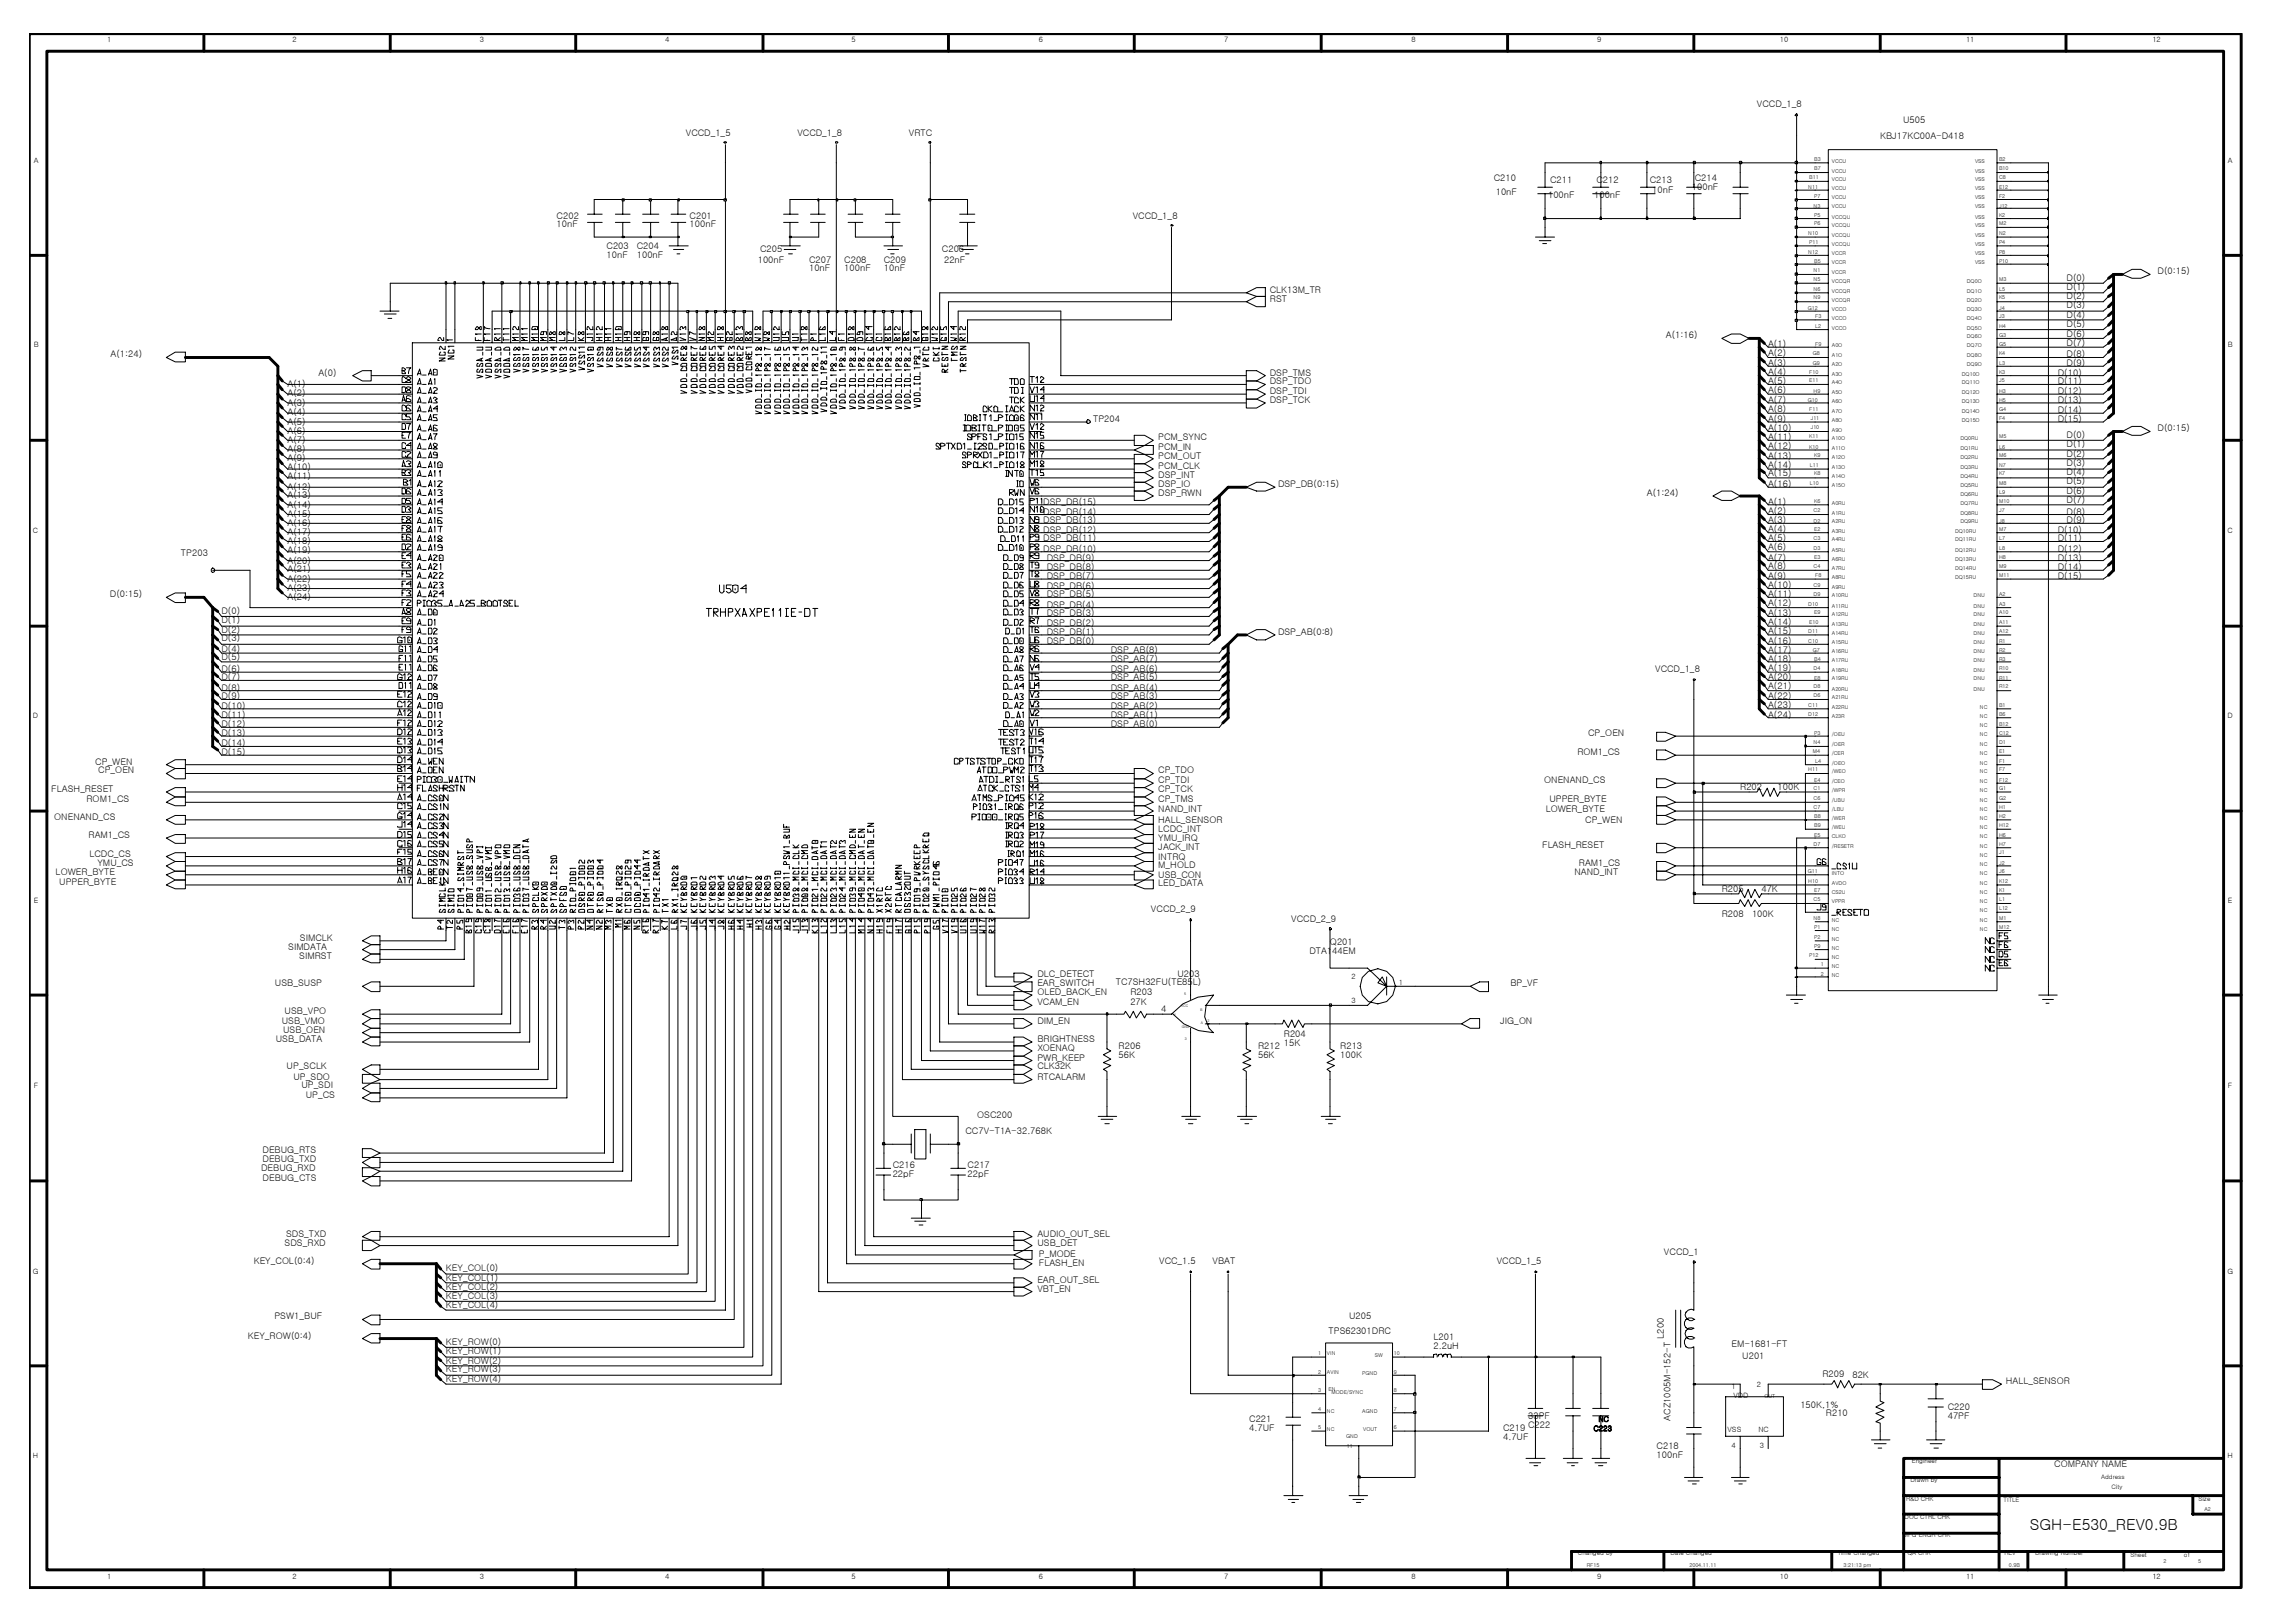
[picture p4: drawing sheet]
<svg xmlns="http://www.w3.org/2000/svg" width="420mm" height="297mm" viewBox="0 0 420 297" stroke-linecap="round" stroke-linejoin="round" font-family="sans-serif">
<defs><g id="words">
<text font-size="2.8" x="371.6" y="280.1">SGH-E530_REV0.9B</text>
<g font-size="1.7">
<text x="321.7" y="19.6">VCCD_1_8</text>
<text x="348.4" y="22.4">U505</text>
<text x="125.5" y="24.8">VCCD_1_5</text>
<text x="146" y="24.8">VCCD_1_8</text>
<text x="166.4" y="24.8">VRTC</text>
<text x="344.2" y="25.5">KBJ17KC00A-D418</text>
<text x="273.5" y="33.2">C210</text>
<text x="273.8" y="35.7">10nF</text>
<text x="283.8" y="33.6">C211</text>
<text x="292.3" y="33.6">C212</text>
<text x="302.1" y="33.6">C213</text>
<text x="302.5" y="35.3">10nF</text>
<text x="309.7" y="34.8">100nF</text>
<text x="310.3" y="33.2">C214</text>
<text x="101.9" y="40">C202</text>
<text x="101.9" y="41.6">10nF</text>
<text x="126.2" y="41.6">100nF</text>
<text x="126.2" y="40">C201</text>
<text x="207.4" y="40">VCCD_1_8</text>
<text x="283.4" y="36.3">100nF</text>
<text x="291.8" y="36.3">100nF</text>
<text x="111" y="47.2">10nF</text>
<text x="111" y="45.6">C203</text>
<text x="116.6" y="45.5">C204</text>
<text x="116.6" y="47.2">100nF</text>
<text x="139.1" y="46.2">C205</text>
<text x="172.5" y="46.2">C206</text>
<text x="138.7" y="48.1">100nF</text>
<text x="148.1" y="49.7">10nF</text>
<text x="148.1" y="48.1">C207</text>
<text x="154.6" y="49.7">100nF</text>
<text x="154.6" y="48.1">C208</text>
<text x="161.8" y="49.7">10nF</text>
<text x="161.8" y="48.1">C209</text>
<text x="172.8" y="48.1">22nF</text>
<text x="232.5" y="53.6">CLK13M_TR</text>
<text x="378.3" y="53.1">D(1)</text>
<text x="378.3" y="51.5">D(0)</text>
<text x="395" y="50.2">D(0:15)</text>
<text x="232.5" y="55.2">RST</text>
<text x="378.3" y="56.4">D(3)</text>
<text x="378.3" y="54.8">D(2)</text>
<text x="378.3" y="59.8">D(5)</text>
<text x="378.3" y="58.3">D(4)</text>
<text x="20.2" y="65.4">A(1:24)</text>
<text x="305" y="61.9">A(1:16)</text>
<text x="323.7" y="63.5">A(1)</text>
<text x="323.7" y="65.2">A(2)</text>
<text x="378.3" y="65.4">D(8)</text>
<text x="378.3" y="63.3">D(7)</text>
<text x="378.3" y="61.7">D(6)</text>
<text x="52.7" y="70.9">A(1)</text>
<text x="58.3" y="68.7">A(0)</text>
<text x="232.5" y="70.4">DSP_TDO</text>
<text x="232.5" y="68.7">DSP_TMS</text>
<text x="323.7" y="67">A(3)</text>
<text x="323.7" y="68.6">A(4)</text>
<text x="323.7" y="70.4">A(5)</text>
<text x="323.7" y="72">A(6)</text>
<text x="376.7" y="70.4">D(11)</text>
<text x="376.7" y="68.7">D(10)</text>
<text x="378.3" y="67">D(9)</text>
<text x="52.7" y="77.8">A(5)</text>
<text x="52.7" y="75.9">A(4)</text>
<text x="52.7" y="74.3">A(3)</text>
<text x="52.7" y="72.5">A(2)</text>
<text x="200.1" y="77.2">TP204</text>
<text x="232.5" y="73.7">DSP_TCK</text>
<text x="232.5" y="72.1">DSP_TDI</text>
<text x="323.7" y="73.7">A(7)</text>
<text x="323.7" y="75.4">A(8)</text>
<text x="323.7" y="77.2">A(9)</text>
<text x="376.7" y="77.2">D(15)</text>
<text x="376.7" y="75.6">D(14)</text>
<text x="376.7" y="73.7">D(13)</text>
<text x="376.7" y="72.1">D(12)</text>
<text x="52.7" y="82.7">A(8)</text>
<text x="52.7" y="81.1">A(7)</text>
<text x="52.7" y="79.4">A(6)</text>
<text x="212.1" y="80.6">PCM_SYNC</text>
<text x="212.1" y="84">PCM_OUT</text>
<text x="212.1" y="82.4">PCM_IN</text>
<text x="323.7" y="78.9">A(10)</text>
<text x="323.7" y="80.6">A(11)</text>
<text x="323.7" y="82.2">A(12)</text>
<text x="323.7" y="84">A(13)</text>
<text x="378.3" y="83.7">D(2)</text>
<text x="378.3" y="81.8">D(1)</text>
<text x="378.3" y="80.2">D(0)</text>
<text x="395" y="79">D(0:15)</text>
<text x="52.7" y="89.6">A(12)</text>
<text x="52.7" y="87.7">A(11)</text>
<text x="52.7" y="86.1">A(10)</text>
<text x="52.7" y="84.3">A(9)</text>
<text x="212.1" y="87.5">DSP_INT</text>
<text x="212.1" y="89.2">DSP_IO</text>
<text x="212.1" y="85.9">PCM_CLK</text>
<text x="234" y="89.2">DSP_DB(0:15)</text>
<text x="323.7" y="85.6">A(14)</text>
<text x="323.7" y="87.2">A(15)</text>
<text x="323.7" y="89.1">A(16)</text>
<text x="378.3" y="88.6">D(5)</text>
<text x="378.3" y="87">D(4)</text>
<text x="378.3" y="85.3">D(3)</text>
<text x="52.7" y="94.6">A(15)</text>
<text x="52.7" y="92.9">A(14)</text>
<text x="52.7" y="91.2">A(13)</text>
<text x="191" y="95.8">DSP_DB(13)</text>
<text x="191" y="94.2">DSP_DB(14)</text>
<text x="191" y="92.4">DSP_DB(15)</text>
<text x="212.1" y="90.8">DSP_RWN</text>
<text x="301.5" y="90.8">A(1:24)</text>
<text x="323.7" y="92.4">A(1)</text>
<text x="323.7" y="94">A(2)</text>
<text x="323.7" y="95.8">A(3)</text>
<text x="378.3" y="95.8">D(9)</text>
<text x="378.3" y="94.2">D(8)</text>
<text x="378.3" y="92">D(7)</text>
<text x="378.3" y="90.4">D(6)</text>
<text x="33.1" y="101.8">TP203</text>
<text x="52.7" y="101.3">A(19)</text>
<text x="52.7" y="99.7">A(18)</text>
<text x="52.7" y="97.9">A(17)</text>
<text x="52.7" y="96.3">A(16)</text>
<text x="191" y="101">DSP_DB(10)</text>
<text x="191" y="99.1">DSP_DB(11)</text>
<text x="191" y="97.5">DSP_DB(12)</text>
<text x="323.7" y="97.4">A(4)</text>
<text x="323.7" y="99.1">A(5)</text>
<text x="323.7" y="100.7">A(6)</text>
<text x="376.7" y="101">D(12)</text>
<text x="376.7" y="99.1">D(11)</text>
<text x="376.7" y="97.5">D(10)</text>
<text x="52.7" y="106.5">A(22)</text>
<text x="52.7" y="104.8">A(21)</text>
<text x="52.7" y="103.1">A(20)</text>
<text x="191.6" y="107.7">DSP_DB(6)</text>
<text x="191.6" y="106">DSP_DB(7)</text>
<text x="191.6" y="104.4">DSP_DB(8)</text>
<text x="191.6" y="102.6">DSP_DB(9)</text>
<text x="323.7" y="107.6">A(10)</text>
<text x="323.7" y="102.6">A(7)</text>
<text x="323.7" y="104.2">A(8)</text>
<text x="323.7" y="106">A(9)</text>
<text x="376.7" y="106">D(15)</text>
<text x="376.7" y="104.4">D(14)</text>
<text x="376.7" y="102.6">D(13)</text>
<text x="20.1" y="109.3">D(0:15)</text>
<text x="40.6" y="112.4">D(0)</text>
<text x="52.7" y="109.9">A(24)</text>
<text x="52.7" y="108.1">A(23)</text>
<text x="191.6" y="112.8">DSP_DB(3)</text>
<text x="191.6" y="111.2">DSP_DB(4)</text>
<text x="191.6" y="109.3">DSP_DB(5)</text>
<text x="323.7" y="112.8">A(13)</text>
<text x="323.7" y="110.9">A(12)</text>
<text x="323.7" y="109.3">A(11)</text>
<text x="40.6" y="119.3">D(4)</text>
<text x="40.6" y="117.4">D(3)</text>
<text x="40.6" y="115.8">D(2)</text>
<text x="40.6" y="114">D(1)</text>
<text x="191.6" y="117.9">DSP_DB(0)</text>
<text x="191.6" y="116.2">DSP_DB(1)</text>
<text x="191.6" y="114.6">DSP_DB(2)</text>
<text x="203.4" y="119.5">DSP_AB(8)</text>
<text x="234" y="116.2">DSP_AB(0:8)</text>
<text x="323.7" y="119.4">A(17)</text>
<text x="323.7" y="117.8">A(16)</text>
<text x="323.7" y="116">A(15)</text>
<text x="323.7" y="114.4">A(14)</text>
<text x="40.6" y="124.5">D(7)</text>
<text x="40.6" y="123">D(6)</text>
<text x="40.6" y="120.9">D(5)</text>
<text x="203.4" y="124.5">DSP_AB(5)</text>
<text x="203.4" y="123">DSP_AB(6)</text>
<text x="203.4" y="121.1">DSP_AB(7)</text>
<text x="303" y="123">VCCD_1_8</text>
<text x="323.7" y="124.5">A(20)</text>
<text x="323.7" y="122.7">A(19)</text>
<text x="323.7" y="121.1">A(18)</text>
<text x="40.6" y="131.4">D(11)</text>
<text x="40.6" y="129.7">D(10)</text>
<text x="40.6" y="128">D(9)</text>
<text x="40.6" y="126.4">D(8)</text>
<text x="203.4" y="131.4">DSP_AB(1)</text>
<text x="203.4" y="129.7">DSP_AB(2)</text>
<text x="203.4" y="128">DSP_AB(3)</text>
<text x="203.4" y="126.4">DSP_AB(4)</text>
<text x="323.7" y="129.6">A(23)</text>
<text x="323.7" y="128">A(22)</text>
<text x="323.7" y="126.1">A(21)</text>
<text x="323.7" y="131.4">A(24)</text>
<text x="40.6" y="136.6">D(14)</text>
<text x="40.6" y="134.7">D(13)</text>
<text x="40.6" y="133.1">D(12)</text>
<text x="203.4" y="133.1">DSP_AB(0)</text>
<text x="290.8" y="134.7">CP_OEN</text>
<text x="17.5" y="140">CP_WEN</text>
<text x="18" y="141.6">CP_OEN</text>
<text x="40.6" y="138.2">D(15)</text>
<text x="212.1" y="143.3">CP_TDI</text>
<text x="212.1" y="141.6">CP_TDO</text>
<text x="282.7" y="143.3">ONENAND_CS</text>
<text x="288.8" y="138.2">ROM1_CS</text>
<text x="9.4" y="145">FLASH_RESET</text>
<text x="15.8" y="146.8">ROM1_CS</text>
<text x="212.1" y="144.9">CP_TCK</text>
<text x="212.1" y="146.8">CP_TMS</text>
<text x="212.1" y="148.7">NAND_INT</text>
<text x="283" y="148.7">LOWER_BYTE</text>
<text x="283.7" y="146.8">UPPER_BYTE</text>
<text x="318.6" y="144.7">R202</text>
<text x="325.4" y="144.7">100K</text>
<text x="9.9" y="150">ONENAND_CS</text>
<text x="16.2" y="153.4">RAM1_CS</text>
<text x="212.1" y="150.6">HALL_SENSOR</text>
<text x="212.1" y="155.5">JACK_INT</text>
<text x="212.1" y="153.9">YMU_IRQ</text>
<text x="212.1" y="152.2">LCDC_INT</text>
<text x="282.3" y="155.2">FLASH_RESET</text>
<text x="290.2" y="150.6">CP_WEN</text>
<text x="10.2" y="160.1">LOWER_BYTE</text>
<text x="10.8" y="162">UPPER_BYTE</text>
<text x="16.4" y="156.8">LCDC_CS</text>
<text x="17.8" y="158.5">YMU_CS</text>
<text x="212.1" y="157.3">INTRQ</text>
<text x="212.1" y="160.6">USB_CON</text>
<text x="212.1" y="158.9">M_HOLD</text>
<text x="288.2" y="160.1">NAND_INT</text>
<text x="289" y="158.5">RAM1_CS</text>
<text x="210.7" y="167">VCCD_2_9</text>
<text x="212.1" y="162.2">LED_DATA</text>
<text x="315.2" y="167.9">R208</text>
<text x="315.2" y="163.2">R205</text>
<text x="320.7" y="167.9">100K</text>
<text x="322.5" y="163.2">47K</text>
<text x="52.8" y="173.8">SIMDATA</text>
<text x="54.9" y="172.2">SIMCLK</text>
<text x="236.4" y="168.7">VCCD_2_9</text>
<text x="243.5" y="172.9">Q201</text>
<text x="54.8" y="175.6">SIMRST</text>
<text x="189.9" y="178.8">DLC_DETECT</text>
<text x="215.6" y="178.8">U203</text>
<text x="239.7" y="174.6">DTA144EM</text>
<text x="50.3" y="180.5">USB_SUSP</text>
<text x="52.1" y="185.6">USB_VPO</text>
<text x="189.9" y="184">VCAM_EN</text>
<text x="189.9" y="182.1">OLED_BACK_EN</text>
<text x="189.9" y="180.5">EAR_SWITCH</text>
<text x="204.3" y="180.2">TC7SH32FU(TE85L)</text>
<text x="207" y="184">27K</text>
<text x="207" y="182.1">R203</text>
<text x="212.6" y="185.3">4</text>
<text x="276.5" y="180.5">BP_VF</text>
<text x="50.5" y="190.7">USB_DATA</text>
<text x="51.6" y="187.4">USB_VMO</text>
<text x="51.8" y="189">USB_OEN</text>
<text x="189.9" y="187.4">DIM_EN</text>
<text x="189.9" y="190.7">BRIGHTNESS</text>
<text x="204.8" y="192">R206</text>
<text x="230.3" y="192">R212</text>
<text x="235" y="189.8">R204</text>
<text x="235" y="191.4">15K</text>
<text x="245.4" y="192">R213</text>
<text x="274.6" y="187.4">JIG_ON</text>
<text x="52.5" y="195.7">UP_SCLK</text>
<text x="53.7" y="197.6">UP_SDO</text>
<text x="189.9" y="195.7">CLK32K</text>
<text x="189.9" y="194.1">PWR_KEEP</text>
<text x="189.9" y="192.3">XOENAQ</text>
<text x="189.9" y="197.6">RTCALARM</text>
<text x="204.8" y="193.6">56K</text>
<text x="230.3" y="193.6">56K</text>
<text x="245.4" y="193.6">100K</text>
<text x="55.2" y="199.2">UP_SDI</text>
<text x="56" y="200.9">UP_CS</text>
<text x="176.8" y="207.5">CC7V-T1A-32.768K</text>
<text x="178.9" y="204.7">OSC200</text>
<text x="47.8" y="214.4">DEBUG_RXD</text>
<text x="48.1" y="212.7">DEBUG_TXD</text>
<text x="48.1" y="211">DEBUG_RTS</text>
<text x="163.4" y="213.8">C216</text>
<text x="163.4" y="215.4">22pF</text>
<text x="177.1" y="215.4">22pF</text>
<text x="177.1" y="213.8">C217</text>
<text x="48.1" y="216.1">DEBUG_CTS</text>
<text x="52.1" y="228">SDS_RXD</text>
<text x="52.4" y="226.3">SDS_TXD</text>
<text x="189.9" y="228">USB_DET</text>
<text x="189.9" y="226.3">AUDIO_OUT_SEL</text>
<text x="46.5" y="231.3">KEY_COL(0:4)</text>
<text x="81.6" y="232.6">KEY_COL(0)</text>
<text x="190.2" y="231.7">FLASH_EN</text>
<text x="190.2" y="230.1">P_MODE</text>
<text x="212.2" y="231.3">VCC_1.5</text>
<text x="222" y="231.3">VBAT</text>
<text x="274" y="231.3">VCCD_1_5</text>
<text x="304.6" y="229.7">VCCD_1</text>
<text x="81.6" y="234.4">KEY_COL(1)</text>
<text x="81.6" y="236">KEY_COL(2)</text>
<text x="81.6" y="237.7">KEY_COL(3)</text>
<text x="81.6" y="239.4">KEY_COL(4)</text>
<text x="189.9" y="236.4">VBT_EN</text>
<text x="189.9" y="234.8">EAR_OUT_SEL</text>
<text x="45.4" y="245">KEY_ROW(0:4)</text>
<text x="50.2" y="241.5">PSW1_BUF</text>
<text x="243.2" y="244.1">TPS62301DRC</text>
<text x="247" y="241.5">U205</text>
<text x="262.5" y="245.3">L201</text>
<text x="304.6" y="245" transform="rotate(-90 304.6 245)">L200</text>
<text x="81.6" y="246.2">KEY_ROW(0)</text>
<text x="81.6" y="247.8">KEY_ROW(1)</text>
<text x="81.6" y="249.6">KEY_ROW(2)</text>
<text x="81.6" y="251.2">KEY_ROW(3)</text>
<text x="262.5" y="246.9">2.2uH</text>
<text x="317" y="246.6">EM-1681-FT</text>
<text x="319" y="248.8">U201</text>
<text x="333.6" y="252">R209</text>
<text x="81.6" y="252.9">KEY_ROW(4)</text>
<text x="329.6" y="257.6">150K,1%</text>
<text x="339.1" y="252.1">82K</text>
<text x="367.2" y="253.3">HALL_SENSOR</text>
<text x="228.7" y="260.2">C221</text>
<text x="228.7" y="261.9">4.7UF</text>
<text x="275.2" y="261.9">C219</text>
<text x="275.2" y="263.5">4.7UF</text>
<text x="279.7" y="259.8">33PF</text>
<text x="279.7" y="261.4">C222</text>
<text x="305.8" y="260" transform="rotate(-90 305.8 260)">ACZ1005M-152-T</text>
<text x="334.3" y="259.2">R210</text>
<text x="356.6" y="258">C220</text>
<text x="356.6" y="259.8">47PF</text>
<text x="303.3" y="265.1">C218</text>
<text x="303.3" y="266.9">100nF</text>
<text x="376.1" y="268.5">COMPANY NAME</text>
</g>
<g font-size="1.3">
<text x="19.6" y="7.8">1</text>
<text x="53.6" y="7.8">2</text>
<text x="87.8" y="7.8">3</text>
<text x="121.8" y="7.8">4</text>
<text x="155.9" y="7.8">5</text>
<text x="190.2" y="7.8">6</text>
<text x="224.1" y="7.8">7</text>
<text x="258.4" y="7.8">8</text>
<text x="292.4" y="7.8">9</text>
<text x="325.8" y="7.8">10</text>
<text x="360" y="7.8">11</text>
<text x="394.1" y="7.8">12</text>
<text x="6.2" y="29.8">A</text>
<text x="407.9" y="29.8">A</text>
<text x="6.2" y="63.5">B</text>
<text x="407.9" y="63.5">B</text>
<text x="6" y="97.5">C</text>
<text x="407.8" y="97.5">C</text>
<text x="6" y="131.4">D</text>
<text x="407.8" y="131.4">D</text>
<text x="6.2" y="165.4">E</text>
<text x="407.9" y="165.4">E</text>
<text x="247.4" y="179.2">2</text>
<text x="247.4" y="183.6">3</text>
<text x="256.1" y="180.2">1</text>
<text x="6.2" y="199.2">F</text>
<text x="407.9" y="199.2">F</text>
<text x="6" y="233.2">G</text>
<text x="407.8" y="233.2">G</text>
<text x="317" y="254.3">1</text>
<text x="317.4" y="255.9">VDD</text>
<text x="321.7" y="253.9">2</text>
<text x="291.7" y="261.9">C223</text>
<text x="292.6" y="260.2">NC</text>
<text x="316.3" y="262.1">VSS</text>
<text x="321.9" y="262.1">NC</text>
<text x="6" y="266.9">H</text>
<text x="317" y="265">4</text>
<text x="322.2" y="265">3</text>
<text x="407.8" y="266.9">H</text>
<text x="19.6" y="288.9">1</text>
<text x="53.6" y="288.9">2</text>
<text x="87.8" y="288.9">3</text>
<text x="121.8" y="288.9">4</text>
<text x="155.9" y="288.9">5</text>
<text x="190.2" y="288.9">6</text>
<text x="224.1" y="288.9">7</text>
<text x="258.4" y="288.9">8</text>
<text x="292.4" y="288.9">9</text>
<text x="325.8" y="288.9">10</text>
<text x="360" y="288.9">11</text>
<text x="394.1" y="288.9">12</text>
</g>
<g font-size="1.1">
<text x="350" y="267.8">Engineer</text>
<text x="349" y="274.7">R&amp;D CHK</text>
<text x="349.8" y="271.2">Drawn by</text>
<text x="366.8" y="275">TITLE</text>
<text x="384.7" y="270.7">Address</text>
<text x="386.6" y="272.5">City</text>
<text x="402.5" y="274.7">Size</text>
<text x="348.4" y="281.3">MFG ENGR CHK</text>
<text x="348.7" y="277.9">DOC CTRL CHK</text>
<text x="288.9" y="284.6">Changed by</text>
<text x="305.8" y="284.6">Date Changed</text>
<text x="336.4" y="284.6">Time Changed</text>
<text x="349.2" y="284.6">QA CHK</text>
<text x="367" y="284.6">REV</text>
<text x="372.6" y="284.6">Drawing Number</text>
<text x="390" y="285">Sheet</text>
<text x="399.8" y="285">of</text>
</g>
<g font-size="1">
<text x="332.1" y="29.4">B3</text>
<text x="335.4" y="29.8">VCCU</text>
<text x="361.6" y="29.8">VSS</text>
<text x="366" y="29.4">B2</text>
<text x="331.1" y="34.6">N11</text>
<text x="331.2" y="32.8">B11</text>
<text x="332.1" y="31.1">B7</text>
<text x="335.4" y="33.2">VCCU</text>
<text x="335.4" y="34.8">VCCU</text>
<text x="335.4" y="31.6">VCCU</text>
<text x="361.6" y="31.6">VSS</text>
<text x="361.6" y="33.2">VSS</text>
<text x="361.6" y="34.8">VSS</text>
<text x="366" y="31.1">B10</text>
<text x="366" y="32.8">C8</text>
<text x="366" y="34.6">E12</text>
<text x="332" y="38">N3</text>
<text x="332.1" y="36.3">P7</text>
<text x="332.1" y="41.3">P6</text>
<text x="332.1" y="39.6">P5</text>
<text x="335.4" y="36.5">VCCU</text>
<text x="335.4" y="38.1">VCCU</text>
<text x="335.4" y="41.6">VCCQU</text>
<text x="335.4" y="40">VCCQU</text>
<text x="361.6" y="36.5">VSS</text>
<text x="361.6" y="38.1">VSS</text>
<text x="361.6" y="40">VSS</text>
<text x="361.6" y="41.6">VSS</text>
<text x="366" y="36.3">F2</text>
<text x="366" y="38">J12</text>
<text x="366" y="39.6">K2</text>
<text x="366" y="41.3">M2</text>
<text x="331.1" y="43">N10</text>
<text x="331.1" y="46.5">N12</text>
<text x="331.2" y="44.6">P11</text>
<text x="335.4" y="43.4">VCCQU</text>
<text x="335.4" y="45">VCCQU</text>
<text x="335.4" y="46.7">VCCR</text>
<text x="361.6" y="45">VSS</text>
<text x="361.6" y="46.7">VSS</text>
<text x="361.6" y="43.4">VSS</text>
<text x="366" y="44.6">P4</text>
<text x="366" y="46.5">P8</text>
<text x="366" y="43">N2</text>
<text x="332" y="49.8">N1</text>
<text x="332" y="51.5">N5</text>
<text x="332" y="53.2">N6</text>
<text x="332.1" y="48.1">B5</text>
<text x="335.4" y="48.3">VCCR</text>
<text x="335.4" y="50.2">VCCR</text>
<text x="335.4" y="51.8">VCCQR</text>
<text x="335.4" y="53.6">VCCQR</text>
<text x="360.1" y="51.8">DQ0O</text>
<text x="360.1" y="53.6">DQ1O</text>
<text x="361.6" y="48.3">VSS</text>
<text x="366" y="51.5">M3</text>
<text x="366" y="53.2">L5</text>
<text x="366" y="48.1">P10</text>
<text x="331" y="56.7">G12</text>
<text x="332" y="54.8">N9</text>
<text x="332.3" y="58.3">F3</text>
<text x="335.4" y="56.9">VCCO</text>
<text x="335.4" y="58.5">VCCO</text>
<text x="335.4" y="55.2">VCCQR</text>
<text x="360.1" y="58.5">DQ4O</text>
<text x="360.1" y="55.2">DQ2O</text>
<text x="360.1" y="56.9">DQ3O</text>
<text x="366" y="58.3">J3</text>
<text x="366" y="54.8">K5</text>
<text x="366" y="56.7">J4</text>
<text x="331.9" y="65">G8</text>
<text x="332.3" y="63.4">F9</text>
<text x="332.3" y="60">L2</text>
<text x="335.4" y="65.4">A1O</text>
<text x="335.4" y="63.5">A0O</text>
<text x="335.4" y="60.3">VCCO</text>
<text x="360.1" y="60.3">DQ5O</text>
<text x="360.1" y="61.9">DQ6O</text>
<text x="360.1" y="63.5">DQ7O</text>
<text x="360.1" y="65.4">DQ8O</text>
<text x="366" y="65">K4</text>
<text x="366" y="60">H4</text>
<text x="366" y="61.7">G3</text>
<text x="366" y="63.4">G5</text>
<text x="331.2" y="68.4">F10</text>
<text x="331.2" y="70">E11</text>
<text x="331.9" y="66.8">G9</text>
<text x="332" y="71.9">H9</text>
<text x="335.4" y="68.7">A3O</text>
<text x="335.4" y="70.4">A4O</text>
<text x="335.4" y="67">A2O</text>
<text x="359.2" y="68.7">DQ10O</text>
<text x="359.2" y="70.4">DQ11O</text>
<text x="360.1" y="67">DQ9O</text>
<text x="366" y="68.4">K3</text>
<text x="366" y="66.8">L3</text>
<text x="366" y="70">J5</text>
<text x="366" y="71.9">H3</text>
<text x="331" y="73.5">G10</text>
<text x="331.2" y="75.2">F11</text>
<text x="331.5" y="76.8">J11</text>
<text x="335.4" y="75.6">A7O</text>
<text x="335.4" y="77.2">A8O</text>
<text x="335.4" y="72.1">A5O</text>
<text x="335.4" y="73.7">A6O</text>
<text x="359.2" y="77.2">DQ15O</text>
<text x="359.2" y="72.1">DQ12O</text>
<text x="359.2" y="73.7">DQ13O</text>
<text x="359.2" y="75.6">DQ14O</text>
<text x="366" y="76.8">F4</text>
<text x="366" y="73.5">H5</text>
<text x="366" y="75.2">G4</text>
<text x="331.2" y="80.2">K11</text>
<text x="331.2" y="82.1">K10</text>
<text x="331.5" y="78.6">J10</text>
<text x="332.1" y="83.7">K9</text>
<text x="335.4" y="79">A9O</text>
<text x="335.4" y="80.6">A10O</text>
<text x="335.4" y="82.4">A11O</text>
<text x="335.4" y="84">A12O</text>
<text x="358.9" y="80.6">DQ0RU</text>
<text x="358.9" y="82.4">DQ1RU</text>
<text x="358.9" y="84">DQ2RU</text>
<text x="366" y="80.2">M5</text>
<text x="366" y="82.1">L6</text>
<text x="366" y="83.7">M6</text>
<text x="331.3" y="88.8">L10</text>
<text x="331.3" y="85.4">L11</text>
<text x="332.1" y="87">K8</text>
<text x="335.4" y="87.5">A14O</text>
<text x="335.4" y="89.2">A15O</text>
<text x="335.4" y="85.9">A13O</text>
<text x="358.9" y="87.5">DQ4RU</text>
<text x="358.9" y="89.2">DQ5RU</text>
<text x="358.9" y="85.9">DQ3RU</text>
<text x="366" y="87">K7</text>
<text x="366" y="88.8">M8</text>
<text x="366" y="85.4">N7</text>
<text x="332" y="93.7">C2</text>
<text x="332" y="95.6">D2</text>
<text x="332.1" y="92.1">K6</text>
<text x="335.4" y="94.2">A1RU</text>
<text x="335.4" y="95.8">A2RU</text>
<text x="335.4" y="92.4">A0RU</text>
<text x="358.9" y="94.2">DQ8RU</text>
<text x="358.9" y="95.8">DQ9RU</text>
<text x="358.9" y="90.8">DQ6RU</text>
<text x="358.9" y="92.4">DQ7RU</text>
<text x="366" y="93.7">J7</text>
<text x="366" y="95.6">J8</text>
<text x="366" y="90.4">L9</text>
<text x="366" y="92.1">M10</text>
<text x="332" y="98.8">C3</text>
<text x="332" y="100.6">D3</text>
<text x="332.1" y="97.2">E2</text>
<text x="335.4" y="97.5">A3RU</text>
<text x="335.4" y="99.1">A4RU</text>
<text x="335.4" y="101">A5RU</text>
<text x="357.9" y="97.5">DQ10RU</text>
<text x="357.9" y="99.1">DQ11RU</text>
<text x="357.9" y="101">DQ12RU</text>
<text x="366" y="97.2">M7</text>
<text x="366" y="98.8">L7</text>
<text x="366" y="100.6">L8</text>
<text x="332" y="104">C4</text>
<text x="332" y="107.4">C9</text>
<text x="332.1" y="102.2">E3</text>
<text x="332.3" y="105.6">F8</text>
<text x="335.4" y="104.4">A7RU</text>
<text x="335.4" y="106">A8RU</text>
<text x="335.4" y="107.7">A9RU</text>
<text x="335.4" y="102.6">A6RU</text>
<text x="357.9" y="106">DQ15RU</text>
<text x="357.9" y="102.6">DQ13RU</text>
<text x="357.9" y="104.4">DQ14RU</text>
<text x="366" y="105.6">M11</text>
<text x="366" y="102.2">H8</text>
<text x="366" y="103.9">M9</text>
<text x="331.1" y="110.8">D10</text>
<text x="332" y="109.1">D9</text>
<text x="332.1" y="112.4">E9</text>
<text x="335.4" y="109.3">A10RU</text>
<text x="335.4" y="111.2">A11RU</text>
<text x="335.4" y="112.8">A12RU</text>
<text x="361.3" y="109.3">DNU</text>
<text x="361.3" y="111.2">DNU</text>
<text x="361.3" y="112.8">DNU</text>
<text x="366" y="109.1">A2</text>
<text x="366" y="110.8">A3</text>
<text x="366" y="112.4">A10</text>
<text x="331.1" y="115.8">D11</text>
<text x="331.1" y="117.6">C10</text>
<text x="331.2" y="114.2">E10</text>
<text x="331.9" y="119.3">G7</text>
<text x="335.4" y="116.2">A14RU</text>
<text x="335.4" y="114.6">A13RU</text>
<text x="335.4" y="117.9">A15RU</text>
<text x="335.4" y="119.5">A16RU</text>
<text x="361.3" y="114.6">DNU</text>
<text x="361.3" y="116.2">DNU</text>
<text x="361.3" y="117.9">DNU</text>
<text x="361.3" y="119.5">DNU</text>
<text x="366" y="114.2">A11</text>
<text x="366" y="115.8">A12</text>
<text x="366" y="117.6">R1</text>
<text x="366" y="119.3">R2</text>
<text x="332" y="126">D8</text>
<text x="332" y="122.6">D4</text>
<text x="332.1" y="124.4">E8</text>
<text x="332.1" y="121">B4</text>
<text x="335.4" y="124.5">A19RU</text>
<text x="335.4" y="121.1">A17RU</text>
<text x="335.4" y="123">A18RU</text>
<text x="361.3" y="124.5">DNU</text>
<text x="361.3" y="121.1">DNU</text>
<text x="361.3" y="123">DNU</text>
<text x="366" y="124.4">R11</text>
<text x="366" y="126">R12</text>
<text x="366" y="121">R3</text>
<text x="366" y="122.6">R10</text>
<text x="331.1" y="129.4">C11</text>
<text x="331.1" y="131">D12</text>
<text x="332" y="127.6">D6</text>
<text x="335.4" y="126.4">A20RU</text>
<text x="335.4" y="128">A21RU</text>
<text x="335.4" y="129.7">A22RU</text>
<text x="335.4" y="131.4">A23R</text>
<text x="361.3" y="126.4">DNU</text>
<text x="362.5" y="131.4">NC</text>
<text x="362.5" y="129.7">NC</text>
<text x="366" y="131">B6</text>
<text x="366" y="129.4">B1</text>
<text x="331.9" y="137.8">M4</text>
<text x="332" y="136.2">N4</text>
<text x="332.1" y="134.5">P3</text>
<text x="335.4" y="134.7">/OEU</text>
<text x="335.4" y="136.6">/OER</text>
<text x="362.5" y="136.6">NC</text>
<text x="362.5" y="133.1">NC</text>
<text x="362.5" y="134.7">NC</text>
<text x="366" y="136.2">D1</text>
<text x="366" y="137.8">E1</text>
<text x="366" y="132.9">B12</text>
<text x="366" y="134.5">C12</text>
<text x="331.1" y="141.2">H11</text>
<text x="332.1" y="143.1">E4</text>
<text x="332.3" y="139.6">L4</text>
<text x="335.4" y="143.3">/CEO</text>
<text x="335.4" y="141.6">/WEO</text>
<text x="335.4" y="138.2">/CER</text>
<text x="335.4" y="140">/OEO</text>
<text x="362.5" y="138.2">NC</text>
<text x="362.5" y="141.6">NC</text>
<text x="362.5" y="143.3">NC</text>
<text x="362.5" y="140">NC</text>
<text x="366" y="141.2">F7</text>
<text x="366" y="143.1">F12</text>
<text x="366" y="139.6">F1</text>
<text x="332" y="146.4">C6</text>
<text x="332" y="148">C7</text>
<text x="332" y="144.7">C1</text>
<text x="332.1" y="149.8">B8</text>
<text x="335.4" y="146.8">/UBU</text>
<text x="335.4" y="148.4">/LBU</text>
<text x="335.4" y="144.9">/WPR</text>
<text x="362.5" y="144.9">NC</text>
<text x="362.5" y="146.8">NC</text>
<text x="362.5" y="148.4">NC</text>
<text x="366" y="144.7">G1</text>
<text x="366" y="146.4">G2</text>
<text x="366" y="148">H1</text>
<text x="366" y="149.8">H2</text>
<text x="332" y="154.9">D7</text>
<text x="332.1" y="153.3">E5</text>
<text x="332.1" y="151.4">B9</text>
<text x="335.4" y="153.4">CLKO</text>
<text x="335.4" y="155.2">/RESETR</text>
<text x="335.4" y="150.1">/WER</text>
<text x="335.4" y="151.8">/WEU</text>
<text x="362.5" y="150.1">NC</text>
<text x="362.5" y="151.8">NC</text>
<text x="362.5" y="153.4">NC</text>
<text x="362.5" y="155.2">NC</text>
<text x="366" y="151.4">H12</text>
<text x="366" y="153.3">H6</text>
<text x="366" y="154.9">H7</text>
<text x="331" y="159.8">G11</text>
<text x="331.1" y="161.6">H10</text>
<text x="335.4" y="160.1">INTO</text>
<text x="335.4" y="162">AVDO</text>
<text x="362.5" y="156.8">NC</text>
<text x="362.5" y="158.5">NC</text>
<text x="362.5" y="160.1">NC</text>
<text x="362.5" y="162">NC</text>
<text x="366" y="156.3">J1</text>
<text x="366" y="158.2">J2</text>
<text x="366" y="159.8">J6</text>
<text x="366" y="161.6">K12</text>
<text x="332" y="164.9">C5</text>
<text x="332.1" y="163.2">E7</text>
<text x="335.4" y="163.6">CS2U</text>
<text x="335.4" y="165.4">VPPR</text>
<text x="362.5" y="163.6">NC</text>
<text x="362.5" y="165.4">NC</text>
<text x="362.5" y="167">NC</text>
<text x="366" y="163.2">K1</text>
<text x="366" y="164.9">L1</text>
<text x="366" y="166.5">L12</text>
<text x="332" y="168.4">N8</text>
<text x="332.1" y="170">P1</text>
<text x="332.1" y="171.8">P2</text>
<text x="332.1" y="173.4">P9</text>
<text x="335.4" y="170.3">NC</text>
<text x="335.4" y="172.2">NC</text>
<text x="335.4" y="173.8">NC</text>
<text x="335.4" y="168.7">NC</text>
<text x="362.5" y="170.3">NC</text>
<text x="362.5" y="168.7">NC</text>
<text x="366" y="170">M12</text>
<text x="366" y="168.4">M1</text>
<text x="331.2" y="175.1">P12</text>
<text x="333.4" y="176.7">1</text>
<text x="333.4" y="178.6">2</text>
<text x="335.4" y="175.6">NC</text>
<text x="335.4" y="177.2">NC</text>
<text x="335.4" y="178.8">NC</text>
<text x="241.3" y="251.4">2</text>
<text x="241.3" y="247.9">1</text>
<text x="242.9" y="251.4">AVIN</text>
<text x="242.9" y="247.9">VIN</text>
<text x="249.4" y="251.7">PGND</text>
<text x="251.7" y="248.4">SW</text>
<text x="255.2" y="251.4">9</text>
<text x="255.2" y="247.9">10</text>
<text x="241.3" y="254.8">3</text>
<text x="243.2" y="254.6">EN</text>
<text x="243.8" y="255.1">MODE/SYNC</text>
<text x="255.2" y="254.8">8</text>
<text x="323" y="255.9">OUT</text>
<text x="241.3" y="258.1">4</text>
<text x="241.3" y="261.5">5</text>
<text x="242.9" y="258.6">NC</text>
<text x="242.9" y="261.9">NC</text>
<text x="246.4" y="263.1">GND</text>
<text x="249.4" y="258.6">AGND</text>
<text x="249.6" y="261.9">VOUT</text>
<text x="255.2" y="258.1">7</text>
<text x="255.2" y="261.5">6</text>
<text x="246.6" y="265">11</text>
<text x="403.6" y="276.6">A2</text>
<text x="290.5" y="286.8">RF15</text>
<text x="309.3" y="286.8">2004.11.11</text>
<text x="337.5" y="286.8">3:21:13 pm</text>
<text x="367.8" y="286.8">0.9B</text>
<text x="396.1" y="286.1">2</text>
<text x="402.4" y="286.1">5</text>
</g>
<g font-size=".6">
<text x="214.9" y="185.9">Y</text>
<text x="216.2" y="184.3">VCC</text>
<text x="216.8" y="182.1">5</text>
<text x="219.7" y="185.1">B</text>
<text x="221.1" y="183.6">1</text>
<text x="216.4" y="188.2">GND</text>
<text x="216.9" y="190.4">3</text>
<text x="219.8" y="187.4">A</text>
<text x="221.1" y="187">2</text>
</g>
</g></defs>
<path d="M5.4 291.7v-286.3h405.9v286.3" fill="none" stroke="#fff" stroke-width=".18"/>
<g fill="none" stroke="#000" stroke-width=".18">
<path d="M107.6 39.2h2.6M108.8 36.5v2.7M112.7 39.2h2.6M114 36.5v2.7M117.7 39.2h2.9M119.1 36.5v2.7M122.9 39.2h2.6M124.1 36.5v2.7M132.5 26l.2-.1 .3 .1-.1 .2zM132.8 26.5v3.3M143.5 39.2h2.6M144.6 36.5v2.7"/>
<path d="M148.4 39.2h2.7M149.9 36.5v2.7M153.1 26.5v3.3M155.3 39.2h2.7M156.6 36.5v2.7M162.1 39.2h2.7M163.4 36.5v2.7M170 26l.3-.1 .1 .1-.3 .2zM170.3 26.5v3.3M175.7 39.2h2.8M177.1 36.5v2.7M281.5 35.5h2.7"/>
<path d="M281.5 34.3h2.7M282.9 31.6v2.7M282.9 35.5v2.6M291.6 35.5h2.9M291.6 34.3h2.9M293.1 31.6v2.7M293.1 35.5v2.6M300.3 35.5h2.7M300.3 34.3h2.7M301.5 31.6v2.7M301.5 35.5v2.6M308.8 35.5h2.7"/>
<path d="M308.8 34.3h2.7M310.1 31.6v2.7M310.1 35.5v2.6M317.3 35.5h2.7M317.3 34.3h2.7M318.6 31.6v2.7M318.6 35.5v2.6M328.8 20.9h.2v.3l-.4-.1zM328.9 21.4v3.4M332.3 29.8h2.4M332.3 31.6h2.4M332.3 33.2h2.4"/>
<path d="M332.3 34.8h2.4M332.3 36.5h2.4M332.3 38.1h2.4M334.7 27.4h30.9v153.9h-30.9zM365.6 29.8h2.5M365.6 31.6h2.5M365.6 33.2h2.5M365.6 34.8h2.5M365.6 36.5h2.5M365.6 38.1h2.5M69.6 56.9h3.5M70.4 57.5h2.1"/>
<path d="M71 58.3h.7M71.4 55.2v1.7M107.6 40.7h2.6M108.8 40.7v2.7M112.7 40.7h2.6M114 40.7v2.7M117.7 40.7h2.9M119.1 40.7v2.7M122.5 45h3.5M122.9 40.7h2.6M123.3 45.7h1.9M123.9 46.5h.6"/>
<path d="M124.1 40.7v4.3M143 45h3.5M143.5 40.7h2.6M143.6 45.7h2.1M144.4 46.5h.7M144.6 40.7v4.3M148.4 40.7h2.7M149.9 40.7v2.7M155.3 40.7h2.7M156.6 40.7v2.7M161.8 45h3.4M162.1 40.7h2.7"/>
<path d="M162.5 45.7h2M163.1 46.5h.6M163.4 40.7v4.3M175.4 45h3.5M175.7 40.7h2.8M176.1 45.7h2.1M176.8 46.5h.6M177.1 40.7v4.3M214.4 41.1l.3 .2-.3 .1zM214.5 41.6v3.4M228.2 55.2l1.8-.9h1.7v1.8h-1.7zM228.2 53.6l1.8-1h1.7v1.7h-1.7z"/>
<path d="M281.1 43.4h3.5M281.8 44h2.1M282.4 44.6h.7M282.9 41.6v1.8M332.3 45h2.4M332.3 56.9h2.4M332.3 51.8h2.4M332.3 53.6h2.4M332.3 55.2h2.4M332.3 58.5h2.4M332.3 40h2.4M332.3 41.6h2.4"/>
<path d="M332.3 43.4h2.4M332.3 46.7h2.4M332.3 48.3h2.4M332.3 50.2h2.4M365.6 45h2.5M365.6 56.9h2.5M365.6 51.8h2.5M365.6 53.6h2.5M365.6 55.2h2.5M365.6 58.5h2.5M365.6 40h2.5M365.6 41.6h2.5"/>
<path d="M365.6 43.4h2.5M365.6 46.7h2.5M365.6 48.3h2.5M386 52.6l-.9 1M386 54.3l-.9 .9M386 50.9l-.9 .9M386 59.5l-.9 .8M386 56.1l-.9 .8M386 57.7l-.9 .8M388.5 50.2l1.8-.9h1.6l1.7 .9-1.7 .7h-1.6zM30.4 65.4l1.7-.9h1.8v1.7h-1.8zM51.7 74.7l1 .9"/>
<path d="M51.7 73l1 .7M51.7 71.3l1 .8M51.7 78l1 1M51.7 79.7l1 .9M51.7 69.7l1 .7M51.7 76.4l1 .8M64.6 68.7l1.7-.9h1.7v1.9h-1.7zM73.1 68.7h2.4M73.1 70.4h2.4M73.1 72.1h2.4M73.1 73.7h2.4M73.1 75.6h2.4"/>
<path d="M73.1 77.2h2.4M73.1 79h2.4M75.5 62.7h112.9v105.3h-112.9zM81.6 60.3v2.4M83.3 60.3v2.4M88.5 60.3v2.4M90.1 60.3v2.4M91.9 60.3v2.4M93.5 60.3v2.4M95.2 60.3v2.4M97 60.3v2.4M98.6 60.3v2.4"/>
<path d="M100.3 60.3v2.4M101.9 60.3v2.4M103.8 60.3v2.4M105.4 60.3v2.4M107.2 60.3v2.4M108.8 60.3v2.4M110.7 60.3v2.4M112.3 60.3v2.4M114 60.3v2.4M115.6 60.3v2.4M117.5 60.3v2.4M119.1 60.3v2.4"/>
<path d="M120.9 60.3v2.4M122.5 60.3v2.4M124.1 60.3v2.4M126 60.3v2.4M127.6 60.3v2.4M129.3 60.3v2.4M130.9 60.3v2.4M132.8 60.3v2.4M134.4 60.3v2.4M136.2 60.3v2.4M137.8 60.3v2.4M139.7 60.3v2.4"/>
<path d="M141.3 60.3v2.4M143 60.3v2.4M144.6 60.3v2.4M146.5 60.3v2.4M148.1 60.3v2.4M149.9 60.3v2.4M151.5 60.3v2.4M153.1 60.3v2.4M155 60.3v2.4M156.6 60.3v2.4M158.3 60.3v2.4M159.9 60.3v2.4"/>
<path d="M161.8 60.3v2.4M163.4 60.3v2.4M165.2 60.3v2.4M166.8 60.3v2.4M168.7 60.3v2.4M170.3 60.3v2.4M172 60.3v2.4M173.6 60.3v2.4M175.4 60.3v2.4M177.1 60.3v2.4M188.4 70.4h2.3M188.4 72.1h2.3"/>
<path d="M188.4 73.7h2.3M188.4 75.6h2.3M188.4 77.2h2.3M188.4 79h2.3M207.7 79.7h1.8l1.6 .9-1.6 .9h-1.8zM228.2 71.3h1.8l1.7 .8-1.7 .9h-1.8zM228.2 67.8h1.8l1.7 .9-1.7 1h-1.8zM228.2 73h1.8l1.7 .7-1.7 1h-1.8zM228.2 69.7h1.8l1.7 .7-1.7 .9h-1.8zM315.2 61.9l1.8-.8h1.6l1.6 .8-1.6 .9h-1.6zM323 67.8l.7 .9M323 66.2l.7 .8"/>
<path d="M323 79.7l.7 .9M323 78l.7 1M323 76.4l.7 .8M323 71.3l.7 .8M323 74.7l.7 .9M323 69.7l.7 .7M323 62.8l.7 .7M323 73l.7 .7M323 64.5l.7 .9M332.3 68.7h2.4M332.3 70.4h2.4M332.3 72.1h2.4"/>
<path d="M332.3 73.7h2.4M332.3 75.6h2.4M332.3 77.2h2.4M332.3 79h2.4M332.3 63.5h2.4M332.3 60.3h2.4M332.3 65.4h2.4M332.3 67h2.4M365.6 68.7h2.5M365.6 70.4h2.5M365.6 72.1h2.5M365.6 73.7h2.5"/>
<path d="M365.6 75.6h2.5M365.6 77.2h2.5M365.6 63.5h2.5M365.6 60.3h2.5M365.6 61.9h2.5M365.6 65.4h2.5M365.6 67h2.5M386 71.3l-.9 .8M386 66.2l-.9 .8M386 73l-.9 .7M386 67.8l-.9 .9M386 69.7l-.9 .7"/>
<path d="M386 76.4l-.9 .8M386 74.7l-.9 .9M386 79.7l-.9 .9M386 64.5l-.9 .9M386 61.1l-.9 .8M386 62.8l-.9 .7M388.5 79l1.8-1h1.6l1.7 1-1.7 .7h-1.6zM51.7 93.2l1 1M51.7 84.9l1 1M51.7 91.6l1 .8M51.7 95.1l1 .7M51.7 98.5l1 .6"/>
<path d="M51.7 81.5l1 .9M51.7 89.9l1 .9M51.7 86.5l1 1M51.7 96.7l1 .8M51.7 88.3l1 .9M51.7 83.2l1 .8M73.1 80.6h2.4M73.1 82.4h2.4M73.1 84h2.4M73.1 85.9h2.4M73.1 87.5h2.4M73.1 89.2h2.4"/>
<path d="M73.1 90.8h2.4M73.1 92.4h2.4M73.1 94.2h2.4M73.1 95.8h2.4M73.1 97.5h2.4M73.1 99.1h2.4M188.4 80.6h2.3M188.4 82.4h2.3M188.4 84h2.3M188.4 85.9h2.3M188.4 87.5h2.3M188.4 89.2h2.3"/>
<path d="M188.4 90.8h2.3M188.4 92.4h2.3M188.4 94.2h2.3M188.4 95.8h2.3M188.4 97.5h2.3M188.4 99.1h2.3M207.7 82.4l1.8-.9h1.6v1.7h-1.6zM207.7 89.9h1.8l1.6 .9-1.6 .8h-1.8zM207.7 88.3h1.8l1.6 .9-1.6 .7h-1.8zM207.7 83.2h1.8l1.6 .8-1.6 .9h-1.8zM207.7 84.9h1.8l1.6 1-1.6 .6h-1.8zM207.7 86.5h1.8l1.6 1-1.6 .8h-1.8z"/>
<path d="M222.3 95.1l-1 .7M222.3 98.5l-1 .6M222.3 96.7l-1 .8M222.3 93.2l-1 1M222.3 91.6l-1 .8M228.2 89.2l1.8-.9h1.7l1.7 .9-1.7 .7h-1.7zM313.6 90.8l1.6-.9h1.8l1.6 .9-1.6 .8h-1.8zM323 88.3l.7 .9M323 98.5l.7 .6M323 84.9l.7 1M323 81.5l.7 .9M323 86.5l.7 1"/>
<path d="M323 93.2l.7 1M323 91.6l.7 .8M323 83.2l.7 .8M323 96.7l.7 .8M323 95.1l.7 .7M332.3 80.6h2.4M332.3 82.4h2.4M332.3 84h2.4M332.3 85.9h2.4M332.3 87.5h2.4M332.3 89.2h2.4M332.3 92.4h2.4"/>
<path d="M332.3 94.2h2.4M332.3 95.8h2.4M332.3 97.5h2.4M332.3 99.1h2.4M365.6 80.6h2.5M365.6 82.4h2.5M365.6 84h2.5M365.6 85.9h2.5M365.6 87.5h2.5M365.6 89.2h2.5M365.6 90.8h2.5M365.6 92.4h2.5"/>
<path d="M365.6 94.2h2.5M365.6 95.8h2.5M365.6 97.5h2.5M365.6 99.1h2.5M386 86.5l-.9 1M386 91.6l-.9 .8M386 98.5l-.9 .6M386 96.7l-.9 .8M386 88.3l-.9 .9M386 95.1l-.9 .7M386 93.2l-.9 1M386 89.9l-.9 .9"/>
<path d="M386 84.9l-.9 1M386 81.5l-.9 .9M386 83.2l-.9 .8M30.4 109.3l1.7-.8h1.8v1.8h-1.8zM39.9 117.1l.7 .8M39.9 111.9l.7 .9M39.9 113.6l.7 1M39.9 115.2l.7 1M39.9 118.7l.7 .8M51.7 101.8l1 .8M51.7 103.4l1 1M51.7 105.3l1 .7"/>
<path d="M51.7 100.1l1 .9M51.7 108.5l1 .8M51.7 106.9l1 .8M73.1 101h2.4M73.1 102.6h2.4M73.1 104.4h2.4M73.1 106h2.4M73.1 107.7h2.4M73.1 109.3h2.4M73.1 111.2h2.4M73.1 112.8h2.4M73.1 114.6h2.4"/>
<path d="M73.1 116.2h2.4M73.1 117.9h2.4M73.1 119.5h2.4M188.4 101h2.3M188.4 102.6h2.3M188.4 104.4h2.3M188.4 106h2.3M188.4 107.7h2.3M188.4 109.3h2.3M188.4 111.2h2.3M188.4 112.8h2.3M188.4 114.6h2.3"/>
<path d="M188.4 116.2h2.3M188.4 117.9h2.3M188.4 119.5h2.3M222.3 117.1l-1 .8M222.3 113.6l-1 1M222.3 110.3l-1 .9M222.3 108.5l-1 .8M222.3 101.8l-1 .8M222.3 115.2l-1 1M222.3 105.3l-1 .7M222.3 111.9l-1 .9M222.3 103.4l-1 1"/>
<path d="M222.3 100.1l-1 .9M222.3 106.9l-1 .8M223.9 118.7l-.7 .8M228.2 116.2l1.8-1h1.7l1.7 1-1.7 .9h-1.7zM323 100.1l.7 .9M323 111.9l.7 .9M323 106.9l.7 .8M323 113.6l.7 1M323 110.3l.7 .9M323 103.4l.7 1M323 101.8l.7 .8M323 108.5l.7 .8"/>
<path d="M323 118.7l.7 .8M323 117.1l.7 .8M323 115.2l.7 1M323 105.3l.7 .7M332.3 101h2.4M332.3 102.6h2.4M332.3 104.4h2.4M332.3 106h2.4M332.3 107.7h2.4M332.3 109.3h2.4M332.3 111.2h2.4M332.3 112.8h2.4"/>
<path d="M332.3 114.6h2.4M332.3 116.2h2.4M332.3 117.9h2.4M332.3 119.5h2.4M365.6 101h2.5M365.6 102.6h2.5M365.6 104.4h2.5M365.6 106h2.5M365.6 109.3h2.5M365.6 111.2h2.5M365.6 112.8h2.5M365.6 114.6h2.5"/>
<path d="M365.6 116.2h2.5M365.6 117.9h2.5M365.6 119.5h2.5M386 100.1l-.9 .9M386 101.8l-.9 .8M386 103.4l-.9 1M386 105.3l-.9 .7M30.4 140l1.7-1h1.8v1.7h-1.8zM39.9 135.7l.7 .9M39.9 134l.7 .7M39.9 137.3l.7 .9M39.9 125.4l.7 1"/>
<path d="M39.9 122.1l.7 .9M39.9 132.3l.7 .8M39.9 120.5l.7 .6M39.9 123.8l.7 .7M39.9 127.2l.7 .8M39.9 128.8l.7 .9M39.9 130.7l.7 .7M73.1 121.1h2.4M73.1 123h2.4M73.1 124.5h2.4M73.1 126.4h2.4M73.1 128h2.4"/>
<path d="M73.1 129.7h2.4M73.1 131.4h2.4M73.1 133.1h2.4M73.1 134.7h2.4M73.1 136.6h2.4M73.1 138.2h2.4M73.1 140h2.4M188.4 121.1h2.3M188.4 123h2.3M188.4 124.5h2.3M188.4 126.4h2.3M188.4 128h2.3"/>
<path d="M188.4 129.7h2.3M188.4 131.4h2.3M188.4 133.1h2.3M188.4 134.7h2.3M188.4 136.6h2.3M188.4 138.2h2.3M188.4 140h2.3M223.9 127.2l-.7 .8M223.9 120.5l-.7 .6M223.9 132.3l-.7 .8M223.9 130.7l-.7 .7M223.9 123.8l-.7 .7"/>
<path d="M223.9 128.8l-.7 .9M223.9 122.1l-.7 .9M223.9 125.4l-.7 1M303.3 137.3h1.6l1.9 .9-1.9 .8h-1.6zM303.3 134h1.6l1.9 .7-1.9 1h-1.6zM310.1 124.5v3.5M323 130.7l.7 .7M323 120.5l.7 .6M323 127.2l.7 .8M323 125.4l.7 1M323 123.8l.7 .7M323 128.8l.7 .9"/>
<path d="M323 122.1l.7 .9M332.3 121.1h2.4M332.3 123h2.4M332.3 124.5h2.4M332.3 126.4h2.4M332.3 128h2.4M332.3 129.7h2.4M332.3 131.4h2.4M332.3 134.7h2.4M332.3 136.6h2.4M332.3 138.2h2.4M332.3 140h2.4"/>
<path d="M365.6 121.1h2.5M365.6 123h2.5M365.6 124.5h2.5M365.6 126.4h2.5M365.6 129.7h2.5M365.6 131.4h2.5M365.6 133.1h2.5M365.6 134.7h2.5M365.6 136.6h2.5M365.6 138.2h2.5M365.6 140h2.5M30.4 146.8l1.7-.9h1.8v1.6h-1.8z"/>
<path d="M30.4 144.9l1.7-.8h1.8v1.8h-1.8zM30.4 153.4l1.7-.7h1.8v1.6h-1.8zM30.4 150.1l1.7-.9h1.8v1.7h-1.8zM30.4 141.6l1.7-.9h1.8v1.8h-1.8zM30.4 158.5l1.7-.8h1.8v1.7h-1.8zM30.4 156.8l1.7-.7h1.8v1.6h-1.8zM73.1 155.2h2.4M73.1 153.4h2.4M73.1 151.8h2.4M73.1 158.5h2.4M73.1 141.6h2.4M73.1 143.3h2.4"/>
<path d="M73.1 144.9h2.4M73.1 146.8h2.4M73.1 148.4h2.4M73.1 150.1h2.4M73.1 156.8h2.4M188.4 155.2h2.3M188.4 153.4h2.3M188.4 151.8h2.3M188.4 158.5h2.3M188.4 141.6h2.3M188.4 143.3h2.3M188.4 144.9h2.3"/>
<path d="M188.4 146.8h2.3M188.4 148.4h2.3M188.4 150.1h2.3M188.4 156.8h2.3M207.7 142.5h1.8l1.6 .8-1.6 .8h-1.8zM207.7 153.4l1.8-.7h1.6v1.6h-1.6zM207.7 144.1h1.8l1.6 .8-1.6 1h-1.8zM207.7 147.5h1.8l1.6 .9-1.6 .8h-1.8zM207.7 151.8l1.8-.9h1.6v1.8h-1.6zM207.7 159.4h1.8l1.6 .7-1.6 1h-1.8zM207.7 158.5l1.8-.8h1.6v1.7h-1.6zM207.7 140.7h1.8l1.6 .9-1.6 .9h-1.8z"/>
<path d="M207.7 156.8l1.8-.7h1.6v1.6h-1.6zM207.7 155.2l1.8-.9h1.6v1.8h-1.6zM207.7 145.9h1.8l1.6 .9-1.6 .7h-1.8zM207.7 150.1l1.8-.9h1.6v1.7h-1.6zM303.3 157.7h1.6l1.9 .8-1.9 .9h-1.6zM303.3 154.3h1.6l1.9 .9-1.9 .9h-1.6zM303.3 145.9h1.6l1.9 .9-1.9 .7h-1.6zM303.3 147.5h1.6l1.9 .9-1.9 .8h-1.6zM303.3 159.4h1.6l1.9 .7-1.9 1h-1.6zM303.3 149.2h1.6l1.9 .9-1.9 .8h-1.6zM303.3 142.5h1.6l1.9 .8-1.9 .8h-1.6zM320.2 144.9h1.5l.4-.6 .6 1.5 .8-1.5 .6 1.5 .7-1.5 .6 1.5 .4-.9h1.2"/>
<path d="M332.3 155.2h2.4M332.3 153.4h2.4M332.3 151.8h2.4M332.3 158.5h2.4M332.3 141.6h2.4M332.3 143.3h2.4M332.3 144.9h2.4M332.3 146.8h2.4M332.3 148.4h2.4M332.3 150.1h2.4M365.6 155.2h2.5M365.6 153.4h2.5"/>
<path d="M365.6 151.8h2.5M365.6 158.5h2.5M365.6 141.6h2.5M365.6 143.3h2.5M365.6 144.9h2.5M365.6 146.8h2.5M365.6 148.4h2.5M365.6 150.1h2.5M365.6 156.8h2.5M30.4 162l1.7-.9h1.8v1.6h-1.8zM30.4 160.1l1.7-.7h1.8v1.7h-1.8zM66.3 173.8l1.7-.9h1.6v1.7h-1.6z"/>
<path d="M66.3 175.6l1.7-1h1.6v1.6h-1.6zM66.3 172.2l1.7-.9h1.6v1.6h-1.6zM73.1 160.1h2.4M73.1 162h2.4M81.6 168v2.3M83.3 168v2.3M85 168v2.3M86.8 168v2.3M88.5 168v2.3M90.1 168v2.3M91.9 168v2.3M93.5 168v2.3"/>
<path d="M95.2 168v2.3M97 168v2.3M98.6 168v2.3M100.3 168v2.3M101.9 168v2.3M103.8 168v2.3M105.4 168v2.3M107.2 168v2.3M108.8 168v2.3M110.7 168v2.3M112.3 168v2.3M114 168v2.3"/>
<path d="M115.6 168v2.3M117.5 168v2.3M119.1 168v2.3M120.9 168v2.3M122.5 168v2.3M124.1 168v2.3M126 168v2.3M127.6 168v2.3M129.3 168v2.3M130.9 168v2.3M132.8 168v2.3M134.4 168v2.3"/>
<path d="M136.2 168v2.3M137.8 168v2.3M139.7 168v2.3M141.3 168v2.3M143 168v2.3M144.6 168v2.3M146.5 168v2.3M148.1 168v2.3M149.9 168v2.3M151.5 168v2.3M153.1 168v2.3M155 168v2.3"/>
<path d="M156.6 168v2.3M158.3 168v2.3M159.9 168v2.3M161.8 168v2.3M163.4 168v2.3M165.2 168v2.3M166.8 168v2.3M168.7 168v2.3M170.3 168v2.3M172 168v2.3M173.6 168v2.3M175.4 168v2.3"/>
<path d="M177.1 168v2.3M178.9 168v2.3M180.5 168v2.3M182.1 168v2.3M185.6 178.1h1.7l1.6 .7-1.6 .9h-1.7zM188.4 160.1h2.3M188.4 162h2.3M207.7 162l1.8-.9h1.6v1.6h-1.6zM217.9 168.2h.2v.2l-.1 .2zM218 168.7v3.5M243.5 170.3v3.5M247 177.2h3.4l3.5 3.3"/>
<path d="M253.1 178.8l.8 1.7-1.6-.6zM253.9 178.8v3.3M317 165.4h1.3l.3-.7 .8 1.2 .6-1.2 .6 1.2 .7-1.2 .8 1.2 .4-.5h1.2M317 163.6h1.3l.3-.8 .8 1.5 .6-1.5 .6 1.5 .7-1.5 .8 1.5 .4-.7h1.2M332.3 165.4h2.4M332.3 160.1h2.4M332.3 162h2.4M332.3 173.8h2.4M332.3 175.6h2.4M332.3 177.2h2.4M332.3 178.8h2.4M332.3 172.2h2.4"/>
<path d="M332.3 163.6h2.4M332.3 167h2.4M332.3 168.7h2.4M332.3 170.3h2.4M365.6 165.4h2.5M365.6 160.1h2.5M365.6 162h2.5M365.6 173.8h2.5M365.6 175.6h2.5M365.6 177.2h2.5M365.6 172.2h2.5M365.6 163.6h2.5"/>
<path d="M365.6 167h2.5M365.6 168.7h2.5M365.6 170.3h2.5M66.3 199.2l1.7-1h1.6v1.8h-1.6zM66.3 189l1.7-.8h1.6v1.6h-1.6zM66.3 185.6l1.7-.8h1.6v1.6h-1.6zM66.3 195.7l1.7-.8h1.6v1.7h-1.6zM66.3 196.6h1.7l1.6 1-1.6 .6h-1.7zM66.3 180.5l1.7-.8h1.6v1.8h-1.6zM66.3 187.4l1.7-1h1.6v1.8h-1.6zM66.3 190.7l1.7-.9h1.6v1.6h-1.6zM185.6 186.4h1.7l1.6 1-1.6 .8h-1.7z"/>
<path d="M185.6 191.4h1.7l1.6 .9-1.6 1h-1.7zM185.6 183.1h1.7l1.6 .9-1.6 .8h-1.7zM185.6 193.3h1.7l1.6 .8-1.6 .8h-1.7zM185.6 181.5h1.7l1.6 .6-1.6 1h-1.7zM185.6 180.5l1.7-.8h1.6v1.8h-1.6zM185.6 194.9h1.7l1.6 .8-1.6 .9h-1.7zM185.6 196.6h1.7l1.6 1-1.6 .6h-1.7zM185.6 189.8h1.7l1.6 .9-1.6 .7h-1.7zM202.7 190.7v1.3l.7 .3-1.4 .7 1.4 .8-1.4 .7 1.4 .5-1.4 .7 .7 .4v1.5M204.4 185.6h1.4l.2-.5 .9 1.2 .6-1.2 .5 1.2 .8-1.2 .7 1.2 .4-.7h1.2M214.6 185.5l2.1 1.9 2.7 1.2 2.8 .4-.9-.8-.8-2.1 .3-2.1 1.4-1.9-2.9 .4-2.7 1.2-2.1 1.9h-1.6M218 180.5v2.4"/>
<path d="M218 188.2v2.5M220.7 187.4h2.5M220.7 184h2.5M228.2 190.7v1.3l.8 .3-1.5 .7 1.5 .8-1.5 .7 1.5 .5-1.5 .7 .7 .4v1.5M233.4 187.4h1.4l.2-.7 .8 1.3 .7-1.3 .5 1.3 .7-1.3 .8 1.3 .3-.6h1.3M243.5 190.7v1.3l.8 .3-1.4 .7 1.4 .8-1.4 .7 1.4 .5-1.4 .7 .6 .4v1.5M253.9 180.5l-3.5 3.5h-3.4M253.9 180.5h5.2M267.6 187.4l1.6-1h1.7v1.8h-1.7zM269.2 180.5l1.7-.8h1.6v1.8h-1.6zM327 182.1h3.5M327.8 182.9h2.2"/>
<path d="M328.5 183.6h.7M328.9 180.5v1.6M373.2 182.1h3.4M373.9 182.9h2M374.6 183.6h.5M375 180.5v1.6M66.3 216.1l1.7-.8h1.6v1.7h-1.6zM66.3 200.9l1.7-.9h1.6v1.6h-1.6zM66.3 210.2h1.7l1.6 .8-1.6 .8h-1.7zM66.3 213.7h1.7l1.6 .7-1.6 .9h-1.7zM66.3 212.7l1.7-.9h1.6v1.9h-1.6zM160.4 215.1h2.7"/>
<path d="M160.4 213.8h2.7M161.8 211v2.8M161.8 215.1v2.6M163.4 209.4h3.4M166.8 207.5v3.5M167.5 206.7h2v5.4h-2zM170.3 207.5v3.5M170.3 209.4h3.3M174.1 215.1h2.7M174.1 213.8h2.7M175.4 211v2.8M175.4 215.1v2.6"/>
<path d="M201.1 204.3h3.3M201.6 204.9h2.1M202.3 205.7h.8M202.7 202.5v1.8M216.4 204.3h3.3M217.1 204.9h1.9M217.6 205.7h.8M218 202.5v1.8M226.6 204.3h3.4M227.1 204.9h2.1M227.9 205.7h.7M228.2 202.5v1.8"/>
<path d="M241.9 204.3h3.5M242.7 204.9h1.9M243.2 205.7h.7M243.5 202.5v1.8M66.3 227h1.7l1.6 1-1.6 .9h-1.7zM66.3 226.3l1.7-.9h1.6v1.6h-1.6zM66.3 231.3l1.7-.8h1.6v1.8h-1.6zM80.7 233.9l.9 .9M80.7 239.1l.9 .7M80.7 232.3l.9 .9M80.7 237.2l.9 1M80.7 235.6l.9 .8"/>
<path d="M166.8 222.9h3.5M167.5 223.5h2M168.3 224.2h.7M168.7 221.1v1.8M185.6 235.6h1.7l1.6 .8-1.6 .8h-1.7zM185.6 227h1.7l1.6 1-1.6 .9h-1.7zM185.6 229.7l1.7-.8h1.6v1.6h-1.6zM185.6 225.4h1.7l1.6 .9-1.6 .7h-1.7zM185.6 233.9h1.7l1.6 .9-1.6 .8h-1.7zM185.6 230.5h1.7l1.6 .8-1.6 1h-1.7zM218 233.2v3.2M224.7 232.7h.2v.2h-.2z"/>
<path d="M224.8 233.2v3.2M281 232.7h.3v.2h-.3zM281.1 233.2v3.2M306.8 239.8v6.8M307.7 239.8v6.8M310.1 230.8l.2 .1v.2l-.2 .1-.1-.1zM310.1 236.4v3.4a1.05 1.05 0 0 0-1.5 .5 1.05 1.05 0 0 0 .8 1.4h.4l.3-.2M310.1 231.3v3.5M66.3 245l1.7-.9h1.6v1.7h-1.6zM66.3 241.5l1.7-.8h1.6v1.8h-1.6zM80.7 247.4l.9 1M80.7 245.8l.9 .8"/>
<path d="M80.7 249l.9 1M80.7 250.9l.9 .8M80.7 252.5l.9 .8M235.4 259.4h2.7M236.7 256.7v2.7M240.1 258.6h2.6M240.1 251.7h2.6M240.1 255.1h2.6M240.1 248.4h2.6M242.7 245.8h12.2v18.8h-12.2zM254.9 258.6h2.3M254.9 251.7h2.3"/>
<path d="M254.9 255.1h2.3M254.9 248.4h2.3M260.7 248.4h1.8v-.5l.3-.1 .3 .2v.4M263.4 248.2a.37 .37 0 0 1 .4-.4 .37 .37 0 0 1 .3 .6M264.3 248.2l-.1-.1 .2-.2 .3-.1 .2 .2 .1 .4v-.5l.3-.1a.38 .38 0 0 1 .4 .6h1.9M279.7 259.1h2.7M279.7 257.8h2.7M281.1 255.1v2.7M281.1 259.1v2.8M286.6 259.1h2.7M286.6 257.8h2.7M288 255.1v2.7"/>
<path d="M288 259.1v2.8M291.6 259.1h2.9M291.6 257.8h2.9M293.1 255.1v2.7M293.1 259.1v2.8M310.1 246.6v3.4M310.1 258.6v2.7M310.3 241.5a1.09 1.09 0 0 0-1.5-.1 1.09 1.09 0 0 0-.2 1.5 1.09 1.09 0 0 0 1.5 .2 1.08 1.08 0 0 0-1.6 .9 1.08 1.08 0 0 0 1.6 1M310.3 244.9a1.09 1.09 0 0 0-1.5-.1 1.09 1.09 0 0 0-.2 1.5 1.09 1.09 0 0 0 1.5 .2M315.9 255.6h10.6v7.3h-10.6zM318.6 253.3v2.3M323.7 253.3v2.3"/>
<path d="M333.9 253.3h1.5l.4-.6 .6 1.3 .6-1.3 .7 1.3 .8-1.3 .6 1.3 .4-.7h1.2M344.2 255.1v1.3l.7 .3-1.5 .8 1.5 .6-1.5 .6 1.5 .7-1.5 .8 .8 .3v3M353 256h2.8M353 257.5h2.8M354.4 253.3v2.7M354.4 257.5v2.7M362.9 252.5h1.9l1.6 .8-1.6 1h-1.9zM235 273.7h3.5M235.4 260.8h2.7M235.8 274.4h1.9M236.5 275h.5M236.7 260.8v12.9"/>
<path d="M240.1 261.9h2.6M247 273.7h3.4M247.7 274.4h2M248.3 275h.8M248.8 264.6v2.3M248.8 270.4v3.3M254.9 261.9h2.3M279.4 266.9h3.5M280 267.7h2.1M280.8 268.2h.7M281.1 265.1v1.8M286.2 266.9h3.5"/>
<path d="M286.9 267.7h2M287.7 268.2h.5M288 265.1v1.8M291.5 266.9h3.2M292 267.7h2.1M292.6 268.2h.8M293.1 265.1v1.8M308.4 270.4h3.3M308.8 262.4h2.7M308.8 261.3h2.7M309 271h2.1M309.8 271.6h.7"/>
<path d="M310.1 262.4v2.7M310.1 268.5v1.9M317 270.4h3.2M317.5 271h2.2M318.3 271.6h.7M318.6 262.9v2.2M318.6 268.5v1.9M323.7 262.9v2.2M342.6 263.5h3.4M343.1 264.2h2.2M343.8 265h.7M352.7 263.5h3.4"/>
<path d="M353.4 264.2h2.1M354.1 265h.8M354.4 261.9v1.6"/>
<circle cx="153.2" cy="26.1" r=".22"/>
<circle cx="199.2" cy="77.2" r=".35"/>
<circle cx="39" cy="104.4" r=".36"/>
<circle cx="310.2" cy="124.4" r=".19"/>
<circle cx="243.6" cy="170" r=".22"/>
<circle cx="252.2" cy="180.5" r="3.2"/>
<circle cx="218" cy="232.8" r=".16"/>
</g>
<g fill="none" stroke="#000" stroke-width=".54">
<path d="M386.9 51.8l-.9 .8M386.9 53.6l-.9 .7M386.9 50.2l-.9 .7M386.9 58.5l-.9 1M386.9 55.2l-.9 .9M386.9 56.9l-.9 .8M50.9 73.7l.8 1M50.9 72.1l.8 .9M50.9 70.4l.8 .9M50.9 77.2l.8 .8M50.9 79l.8 .7M50.9 68.7l.8 1"/>
<path d="M50.9 75.6l.8 .8M322.1 67l.9 .8M322.1 65.4l.9 .8M322.1 79l.9 .7M322.1 77.2l.9 .8M322.1 75.6l.9 .8M322.1 70.4l.9 .9M322.1 73.7l.9 1M322.1 68.7l.9 1M322.1 61.9l.9 .9M322.1 72.1l.9 .9M322.1 63.5l.9 1"/>
<path d="M386.9 70.4l-.9 .9M386.9 65.4l-.9 .8M386.9 72.1l-.9 .9M386.9 67l-.9 .8M386.9 68.7l-.9 1M386.9 75.6l-.9 .8M386.9 73.7l-.9 1M386.9 79l-.9 .7M386.9 63.5l-.9 1M386.9 60.3l-.9 .8M386.9 61.9l-.9 .9M50.9 92.4l.8 .8"/>
<path d="M50.9 84l.8 .9M50.9 90.8l.8 .8M50.9 94.2l.8 .9M50.9 97.5l.8 1M50.9 80.6l.8 .9M50.9 89.2l.8 .7M50.9 85.9l.8 .6M50.9 99.1l.8 1M50.9 95.8l.8 .9M50.9 87.5l.8 .8M50.9 82.4l.8 .8M223.2 94.2l-.9 .9"/>
<path d="M223.2 97.5l-.9 1M223.2 95.8l-.9 .9M223.2 92.4l-.9 .8M223.2 99.1l-.9 1M223.2 90.8l-.9 .8M322.1 99.1l.9 1M322.1 87.5l.9 .8M322.1 97.5l.9 1M322.1 84l.9 .9M322.1 80.6l.9 .9M322.1 85.9l.9 .6M322.1 92.4l.9 .8"/>
<path d="M322.1 90.8l.9 .8M322.1 82.4l.9 .8M322.1 95.8l.9 .9M322.1 94.2l.9 .9M386.9 85.9l-.9 .6M386.9 90.8l-.9 .8M386.9 97.5l-.9 1M386.9 95.8l-.9 .9M386.9 99.1l-.9 1M386.9 87.5l-.9 .8M386.9 94.2l-.9 .9M386.9 92.4l-.9 .8"/>
<path d="M386.9 89.2l-.9 .7M386.9 84l-.9 .9M386.9 80.6l-.9 .9M386.9 82.4l-.9 .8M38.9 116.2l1 .9M38.9 111.2l1 .7M38.9 112.8l1 .8M38.9 119.5l1 1M38.9 114.6l1 .6M38.9 117.9l1 .8M50.9 101l.8 .8M50.9 102.6l.8 .8"/>
<path d="M50.9 104.4l.8 .9M50.9 107.7l.8 .8M50.9 106l.8 .9M223.2 116.2l-.9 .9M223.2 112.8l-.9 .8M223.2 109.3l-.9 1M223.2 107.7l-.9 .8M223.2 101l-.9 .8M223.2 114.6l-.9 .6M223.2 104.4l-.9 .9M223.2 111.2l-.9 .7M223.2 102.6l-.9 .8"/>
<path d="M223.2 106l-.9 .9M224.8 119.5l-.9 1M224.8 117.9l-.9 .8M322.1 111.2l.9 .7M322.1 106l.9 .9M322.1 119.5l.9 1M322.1 112.8l.9 .8M322.1 109.3l.9 1M322.1 102.6l.9 .8M322.1 101l.9 .8M322.1 107.7l.9 .8M322.1 117.9l.9 .8"/>
<path d="M322.1 116.2l.9 .9M322.1 114.6l.9 .6M322.1 104.4l.9 .9M386.9 101l-.9 .8M386.9 102.6l-.9 .8M386.9 104.4l-.9 .9M38.9 134.7l1 1M38.9 133.1l1 .9M38.9 136.6l1 .7M38.9 124.5l1 .9M38.9 121.1l1 1M38.9 131.4l1 .9"/>
<path d="M38.9 123l1 .8M38.9 126.4l1 .8M38.9 128l1 .8M38.9 129.7l1 1M224.8 126.4l-.9 .8M224.8 131.4l-.9 .9M224.8 129.7l-.9 1M224.8 123l-.9 .8M224.8 128l-.9 .8M224.8 121.1l-.9 1M224.8 124.5l-.9 .9M322.1 129.7l.9 1"/>
<path d="M322.1 126.4l.9 .8M322.1 124.5l.9 .9M322.1 123l.9 .8M322.1 128l.9 .8M322.1 121.1l.9 1M79.9 233.2l.8 .7M79.9 238.2l.8 .9M79.9 231.3l.8 1M79.9 236.4l.8 .8M79.9 234.8l.8 .8M79.9 246.6l.8 .8M79.9 245l.8 .8"/>
<path d="M79.9 248.4l.8 .6M79.9 250l.8 .9M79.9 251.7l.8 .8"/>
</g>
<path d="M248.6 270.1h.4v.4h-.4z" fill="#c3c3c3"/>
<path d="M257.2 258.6h1.9v11.8h-10.3v-3.5M272.5 248.4v13.5h-15.3M248.6 270.1h.4v.4h-.4zM281.1 261.9v3.2M288 261.9v3.2M293.1 261.9v3.2M310.1 265.1v3.4M318.6 265.1v3.4M354.4 260.2v1.7" fill="none" stroke="#000" stroke-width=".18"/>
<path d="M258.8 258.3h.4v.4h-.4z" fill="#c3c3c3"/>
<path d="M218 236.4v18.7h22.1M236.7 251.7v5M257.2 255.1h1.9v3.5M258.8 258.3h.4v.4h-.4zM310.1 253.3v5.3" fill="none" stroke="#000" stroke-width=".18"/>
<path d="M258.8 254.9h.4v.5h-.4z" fill="#c3c3c3"/>
<path d="M143 170.3v83h-61.4M258.8 254.9h.4v.5h-.4zM259.1 251.7v3.4M281.1 248.4v6.7M288 248.4v6.7M293.1 248.4v6.7M344.2 253.3v1.8" fill="none" stroke="#000" stroke-width=".18"/>
<path d="M310 253.2h.4v.3h-.4z" fill="#c3c3c3"/>
<path d="M310 253.2h.4v.3h-.4zM310.1 250v3.3h8.5M323.7 253.3h10.2M340.7 253.3h3.5" fill="none" stroke="#000" stroke-width=".18"/>
<path d="M344 253.2h.4v.3h-.4z" fill="#c3c3c3"/>
<path d="M344 253.2h.4v.3h-.4zM344.2 253.3h10.2" fill="none" stroke="#000" stroke-width=".18"/>
<path d="M354.3 253.2h.4v.3h-.4z" fill="#c3c3c3"/>
<path d="M141.3 170.3v81.4h-59.7M224.8 236.4v15.3h11.9M354.3 253.2h.4v.3h-.4zM354.4 253.3h8.5" fill="none" stroke="#000" stroke-width=".18"/>
<path d="M79.9 250v1.7" fill="none" stroke="#000" stroke-width=".54"/>
<path d="M236.7 251.6h.2v.4h-.2z" fill="#c3c3c3"/>
<path d="M137.8 170.3v78.1h-56.2M139.7 170.3v79.7h-58.1M236.7 251.6h.2v.4h-.2zM240.1 248.4h-3.4v3.3h3.4M257.2 251.7h1.9M257.2 248.4h3.5M267.6 248.4h4.9" fill="none" stroke="#000" stroke-width=".18"/>
<path d="M79.9 246.6v3.4" fill="none" stroke="#000" stroke-width=".54"/>
<path d="M272.4 248.2h.3v.3h-.3z" fill="#c3c3c3"/>
<path d="M272.4 248.2h.3v.3h-.3zM272.5 248.4h8.6" fill="none" stroke="#000" stroke-width=".18"/>
<path d="M281 248.2h.4v.3h-.4z" fill="#c3c3c3"/>
<path d="M281.1 236.4v12h6.9M281 248.2h.4v.3h-.4z" fill="none" stroke="#000" stroke-width=".18"/>
<path d="M287.8 248.2h.4v.3h-.4z" fill="#c3c3c3"/>
<g fill="none" stroke="#000" stroke-width=".18">
<path d="M122.5 170.3v56h-52.9M124.1 170.3v57.7h-54.5M126 170.3v62.9h-44.4M127.6 170.3v64.5h-46M129.3 170.3v66.1h-47.7M130.9 170.3v67.9h-49.3M132.8 170.3v69.5h-51.2M134.4 170.3v71.2h-64.8M136.2 170.3v76.3h-54.6M149.9 170.3v66.1h35.7M151.5 170.3v64.5h34.1M155 170.3v61h30.6"/>
<path d="M156.6 170.3v59.4h29M158.3 170.3v57.7h27.3M159.9 170.3v56h25.7M161.8 217.7v1.9h6.9v1.5M310.1 234.8v1.6M287.8 248.2h.4v.3h-.4zM288 248.4h5.1"/>
</g>
<path d="M69.6 231.3h10.3v6.9M69.6 245h10.3v1.6" fill="none" stroke="#000" stroke-width=".54"/>
<path d="M168.4 219.4h.4v.3h-.4z" fill="#c3c3c3"/>
<path d="M110.7 170.3v40.7h-41.1M112.3 170.3v42.4h-42.7M114 170.3v44.1h-44.4M115.6 170.3v45.8h-46M161.8 209.4v1.6M168.4 219.4h.4v.3h-.4zM175.4 217.7v1.9h-6.7M175.4 209.4v1.6" fill="none" stroke="#000" stroke-width=".18"/>
<path d="M161.6 209.1h.4v.4h-.4z" fill="#c3c3c3"/>
<path d="M161.8 170.3v39.1h1.6M161.6 209.1h.4v.4h-.4zM173.6 209.4h1.8" fill="none" stroke="#000" stroke-width=".18"/>
<path d="M175.2 209.1h.5v.4h-.5z" fill="#c3c3c3"/>
<g fill="none" stroke="#000" stroke-width=".18">
<path d="M93.5 170.3v17.1h-23.9M95.2 170.3v18.7h-25.6M97 170.3v20.4h-27.4M98.6 170.3v25.4h-29M100.3 170.3v27.3h-30.7M101.9 170.3v28.9h-32.3M103.8 170.3v30.6h-34.2M163.4 170.3v34h12v5.1M165.2 170.3v27.3h20.4M166.8 170.3v25.4h18.8M168.7 170.3v23.8h16.9M170.3 170.3v22h15.3"/>
<path d="M172 170.3v20.4h13.6M173.6 170.3v17.1h12M202.7 185.6v5.1M202.7 197.6v4.9M218 190.7v11.8M223.2 187.4h5v3.3M228.2 197.6v4.9M243.5 184v6.7M243.5 197.6v4.9M175.2 209.1h.5v.4h-.5z"/>
</g>
<path d="M228.1 187.2h.3v.3h-.3z" fill="#c3c3c3"/>
<path d="M91.9 170.3v15.3h-22.3M175.4 170.3v15.3h27.3M228.1 187.2h.3v.3h-.3zM228.2 187.4h5.2M240.1 187.4h27.5" fill="none" stroke="#000" stroke-width=".18"/>
<path d="M202.6 185.4h.2v.4h-.2z" fill="#c3c3c3"/>
<path d="M177.1 170.3v13.7h8.5M202.6 185.4h.2v.4h-.2zM202.7 185.6h1.7M211.1 185.6h1.8M223.2 184h20.3" fill="none" stroke="#000" stroke-width=".18"/>
<path d="M243.4 183.7h.4v.5h-.4z" fill="#c3c3c3"/>
<path d="M375 48.3v132.2M86.8 170.3v10.2h-17.2M178.9 170.3v11.8h6.7M180.5 170.3v10.2h5.1M182.1 170.3v8.5h3.5M218 172.2v8.3M328.9 178.8v1.7M243.4 183.7h.4v.5h-.4zM243.5 184h3.5M259.1 180.5h10.1" fill="none" stroke="#000" stroke-width=".18"/>
<path d="M328.6 178.8h.5v.1h-.5z" fill="#c3c3c3"/>
<path d="M243.5 173.8v3.4h3.5M328.6 178.8h.5v.1h-.5zM328.9 177.2v1.6h3.4" fill="none" stroke="#000" stroke-width=".18"/>
<path d="M328.6 177h.5v.3h-.5z" fill="#c3c3c3"/>
<path d="M328.9 153.4v23.8h3.4M330.5 155.2v11.8h1.8M81.6 170.3v1.9h-12M83.3 170.3v3.5h-13.7M85 170.3v5.3h-15.4M310.1 163.6v1.8h6.9M323.7 165.4h8.6M328.6 177h.5v.3h-.5z" fill="none" stroke="#000" stroke-width=".18"/>
<path d="M310 163.3h.4v.4h-.4z" fill="#c3c3c3"/>
<g fill="none" stroke="#000" stroke-width=".18">
<path d="M33.9 158.5h39.2M33.9 156.8h39.2M190.7 158.5h17M190.7 156.8h17M190.7 155.2h17M306.8 158.5h25.5M306.8 155.2h23.7M310.1 144.9v18.7h6.9M311.7 143.3v18.7h20.6M33.9 162h39.2M33.9 160.1h39.2M190.7 162h17"/>
<path d="M190.7 160.1h17M306.8 160.1h25.5M310 163.3h.4v.4h-.4zM323.7 163.6h8.6"/>
</g>
<path d="M330.4 155h.3v.4h-.3z" fill="#c3c3c3"/>
<path d="M33.9 153.4h39.2M33.9 150.1h39.2M190.7 153.4h17M190.7 151.8h17M190.7 150.1h17M306.8 150.1h23.7v1.7h1.8M328.9 153.4h3.4M330.4 155h.3v.4h-.3zM330.5 155.2h1.8" fill="none" stroke="#000" stroke-width=".18"/>
<path d="M330.4 150.1h.3v.1h-.3z" fill="#c3c3c3"/>
<path d="M33.9 146.8h39.2M33.9 144.9h39.2M190.7 148.4h17M190.7 146.8h17M190.7 144.9h17M306.8 148.4h25.5M306.8 146.8h25.5M330.4 150.1h.3v.1h-.3zM330.5 141.6v8.5h1.8" fill="none" stroke="#000" stroke-width=".18"/>
<path d="M310 144.8h.4v.4h-.4z" fill="#c3c3c3"/>
<path d="M310.1 128v16.9h10.1M190.7 143.3h17M306.8 143.3h4.9M310 144.8h.4v.4h-.4zM327 144.9h5.3" fill="none" stroke="#000" stroke-width=".18"/>
<path d="M311.6 143.2h.4v.4h-.4z" fill="#c3c3c3"/>
<path d="M33.9 140h39.2M40.6 138.2h32.5M40.6 136.6h32.5M306.8 138.2h25.5M330.5 136.6v3.4h1.8M33.9 141.6h39.2M190.7 141.6h17M311.6 143.2h.4v.4h-.4zM311.7 143.3h20.6M330.5 141.6h1.8" fill="none" stroke="#000" stroke-width=".18"/>
<path d="M38.9 134.7v1.9" fill="none" stroke="#000" stroke-width=".54"/>
<path d="M330.4 136.4h.3v.3h-.3z" fill="#c3c3c3"/>
<path d="M40.6 134.7h32.5M306.8 134.7h23.7v1.9h1.8M330.4 136.4h.3v.3h-.3z" fill="none" stroke="#000" stroke-width=".18"/>
<path d="M38.9 133.1v1.6" fill="none" stroke="#000" stroke-width=".54"/>
<path d="M330.4 134.6h.3v.4h-.3z" fill="#c3c3c3"/>
<g fill="none" stroke="#000" stroke-width=".18">
<path d="M170.3 36.5v23.8M81.6 51.8v8.5M83.3 51.8v8.5M88.5 51.8v8.5M90.1 56.9v3.4M91.9 51.8v8.5M93.5 56.9v3.4M95.2 51.8v8.5M97 51.8v8.5M98.6 51.8v8.5M100.3 51.8v8.5M101.9 51.8v8.5"/>
<path d="M103.8 51.8v8.5M105.4 51.8v8.5M107.2 51.8v8.5M108.8 51.8v8.5M110.7 51.8v8.5M112.3 51.8v8.5M114 51.8v8.5M115.6 51.8v8.5M117.5 51.8v8.5M119.1 51.8v8.5M120.9 51.8v8.5M122.5 51.8v8.5"/>
<path d="M124.1 51.8v8.5M126 56.9v3.4M127.6 56.9v3.4M129.3 56.9v3.4M130.9 56.9v3.4M132.8 56.9v3.4M134.4 56.9v3.4M136.2 56.9v3.4M137.8 56.9v3.4M139.7 56.9v3.4M141.3 56.9v3.4M143 56.9v3.4"/>
<path d="M144.6 56.9v3.4M146.5 56.9v3.4M148.1 56.9v3.4M149.9 56.9v3.4M151.5 56.9v3.4M153.1 56.9v3.4M155 56.9v3.4M156.6 56.9v3.4M158.3 56.9v3.4M159.9 56.9v3.4M161.8 56.9v3.4M163.4 56.9v3.4"/>
<path d="M165.2 56.9v3.4M166.8 56.9v3.4M168.7 56.9v3.4M172 53.6v6.7M173.6 55.2v5.1M175.4 56.9v3.4M194.2 56.9v11.8h34M214.5 45v13.5h-37.4v1.8M328.9 58.5v1.8h3.4M52.7 79h20.4M52.7 77.2h20.4M52.7 75.6h20.4"/>
<path d="M52.7 73.7h20.4M52.7 72.1h20.4M52.7 70.4h20.4M68 68.7h5.1M190.7 77.2h8.5M190.7 73.7h37.5M190.7 72.1h37.5M190.7 70.4h37.5M323.7 79h8.6M323.7 77.2h8.6M323.7 75.6h8.6M323.7 73.7h8.6"/>
<path d="M323.7 72.1h8.6M323.7 70.4h8.6M323.7 68.7h8.6M323.7 67h8.6M323.7 65.4h8.6M323.7 63.5h8.6M368.1 77.2h17M368.1 75.6h17M368.1 73.7h17M368.1 72.1h17M368.1 70.4h17M368.1 68.7h17"/>
<path d="M368.1 67h17M368.1 65.4h17M368.1 63.5h17M368.1 61.9h17M368.1 60.3h17M52.7 99.1h20.4M52.7 97.5h20.4M52.7 95.8h20.4M52.7 94.2h20.4M52.7 92.4h20.4M52.7 90.8h20.4M52.7 89.2h20.4"/>
<path d="M52.7 87.5h20.4M52.7 85.9h20.4M52.7 84h20.4M52.7 82.4h20.4M52.7 80.6h20.4M190.7 99.1h30.6M190.7 97.5h30.6M190.7 95.8h30.6M190.7 94.2h30.6M190.7 92.4h30.6M190.7 90.8h17M190.7 89.2h17"/>
<path d="M190.7 87.5h17M190.7 85.9h17M190.7 84h17M190.7 82.4h17M190.7 80.6h17M323.7 99.1h8.6M323.7 97.5h8.6M323.7 95.8h8.6M323.7 94.2h8.6M323.7 92.4h8.6M323.7 89.2h8.6M323.7 87.5h8.6"/>
<path d="M323.7 85.9h8.6M323.7 84h8.6M323.7 82.4h8.6M323.7 80.6h8.6M368.1 99.1h17M368.1 97.5h17M368.1 95.8h17M368.1 94.2h17M368.1 92.4h17M368.1 90.8h17M368.1 89.2h17M368.1 87.5h17"/>
<path d="M368.1 85.9h17M368.1 84h17M368.1 82.4h17M368.1 80.6h17M38.9 104.4h6.9v6.8h27.3M40.6 119.5h32.5M40.6 117.9h32.5M40.6 116.2h32.5M40.6 114.6h32.5M40.6 112.8h32.5M52.7 109.3h20.4M52.7 107.7h20.4"/>
<path d="M52.7 106h20.4M52.7 104.4h20.4M52.7 102.6h20.4M52.7 101h20.4M190.7 119.5h32.5M190.7 117.9h30.6M190.7 116.2h30.6M190.7 114.6h30.6M190.7 112.8h30.6M190.7 111.2h30.6M190.7 109.3h30.6M190.7 107.7h30.6"/>
<path d="M190.7 106h30.6M190.7 104.4h30.6M190.7 102.6h30.6M190.7 101h30.6M323.7 119.5h8.6M323.7 117.9h8.6M323.7 116.2h8.6M323.7 114.6h8.6M323.7 112.8h8.6M323.7 111.2h8.6M323.7 109.3h8.6M323.7 107.7h8.6"/>
<path d="M323.7 106h8.6M323.7 104.4h8.6M323.7 102.6h8.6M323.7 101h8.6M368.1 106h17M368.1 104.4h17M368.1 102.6h17M368.1 101h17M40.6 133.1h32.5M40.6 131.4h32.5M40.6 129.7h32.5M40.6 128h32.5"/>
<path d="M40.6 126.4h32.5M40.6 124.5h32.5M40.6 123h32.5M40.6 121.1h32.5M190.7 133.1h32.5M190.7 131.4h32.5M190.7 129.7h32.5M190.7 128h32.5M190.7 126.4h32.5M190.7 124.5h32.5M190.7 123h32.5M190.7 121.1h32.5"/>
<path d="M323.7 131.4h8.6M323.7 129.7h8.6M323.7 128h8.6M323.7 126.4h8.6M323.7 124.5h8.6M323.7 123h8.6M323.7 121.1h8.6M330.4 134.6h.3v.4h-.3zM330.5 134.7h1.8"/>
</g>
<path d="M386.9 58.5v17.1M33.9 65.4h15.4M50.9 67v40.7M320.2 61.9h1.9v25.6M388.5 79h-1.6v25.4M223.2 90.8v25.4M224.8 89.2h3.4M318.6 90.8h3.5v38.9M33.9 109.3h3.4M38.9 111.2v21.9M224.8 117.9v13.5M226.6 116.2h1.6" fill="none" stroke="#000" stroke-width=".54"/>
<path d="M328.6 58.4h.5v.4h-.5z" fill="#c3c3c3"/>
<path d="M90.1 56.9h3.4M328.6 58.4h.5v.4h-.5zM328.9 56.9v1.6h3.4M368.1 58.5h17" fill="none" stroke="#000" stroke-width=".18"/>
<path d="M386.9 56.9v1.6" fill="none" stroke="#000" stroke-width=".54"/>
<path d="M93.3 56.8h.5v.4h-.5z" fill="#c3c3c3"/>
<path d="M93.3 56.8h.5v.4h-.5zM93.5 56.9h32.5" fill="none" stroke="#000" stroke-width=".18"/>
<path d="M125.7 56.8h.4v.4h-.4z" fill="#c3c3c3"/>
<path d="M125.7 56.8h.4v.4h-.4zM126 56.9h1.6" fill="none" stroke="#000" stroke-width=".18"/>
<path d="M127.4 56.8h.3v.4h-.3z" fill="#c3c3c3"/>
<path d="M127.4 56.8h.3v.4h-.3zM127.6 56.9h1.7" fill="none" stroke="#000" stroke-width=".18"/>
<path d="M129.2 56.8h.4v.4h-.4z" fill="#c3c3c3"/>
<path d="M129.2 56.8h.4v.4h-.4zM129.3 56.9h1.6" fill="none" stroke="#000" stroke-width=".18"/>
<path d="M130.8 56.8h.4v.4h-.4z" fill="#c3c3c3"/>
<path d="M130.8 56.8h.4v.4h-.4zM130.9 56.9h1.9" fill="none" stroke="#000" stroke-width=".18"/>
<path d="M132.5 56.8h.5v.4h-.5z" fill="#c3c3c3"/>
<path d="M132.8 36.5v20.4h1.6M132.5 56.8h.5v.4h-.5z" fill="none" stroke="#000" stroke-width=".18"/>
<path d="M134.1 56.8h.5v.4h-.5z" fill="#c3c3c3"/>
<path d="M134.1 56.8h.5v.4h-.5zM134.4 56.9h1.8" fill="none" stroke="#000" stroke-width=".18"/>
<path d="M136 56.8h.5v.4h-.5z" fill="#c3c3c3"/>
<path d="M136 56.8h.5v.4h-.5zM136.2 56.9h1.6M139.7 56.9h1.6" fill="none" stroke="#000" stroke-width=".18"/>
<path d="M141 56.8h.4v.4h-.4z" fill="#c3c3c3"/>
<path d="M141 56.8h.4v.4h-.4zM141.3 56.9h1.7" fill="none" stroke="#000" stroke-width=".18"/>
<path d="M142.9 56.8h.3v.4h-.3z" fill="#c3c3c3"/>
<path d="M142.9 56.8h.3v.4h-.3zM143 56.9h1.6" fill="none" stroke="#000" stroke-width=".18"/>
<path d="M144.5 56.8h.4v.4h-.4z" fill="#c3c3c3"/>
<path d="M144.5 56.8h.4v.4h-.4zM144.6 56.9h1.9" fill="none" stroke="#000" stroke-width=".18"/>
<path d="M146.3 56.8h.4v.4h-.4z" fill="#c3c3c3"/>
<path d="M146.3 56.8h.4v.4h-.4zM146.5 56.9h1.6" fill="none" stroke="#000" stroke-width=".18"/>
<path d="M147.9 56.8h.4v.4h-.4z" fill="#c3c3c3"/>
<path d="M147.9 56.8h.4v.4h-.4zM148.1 56.9h1.8" fill="none" stroke="#000" stroke-width=".18"/>
<path d="M149.7 56.8h.2v.4h-.2z" fill="#c3c3c3"/>
<path d="M149.7 56.8h.2v.4h-.2zM149.9 56.9h1.6" fill="none" stroke="#000" stroke-width=".18"/>
<path d="M151.4 56.8h.4v.4h-.4z" fill="#c3c3c3"/>
<path d="M151.4 56.8h.4v.4h-.4zM151.5 56.9h1.6" fill="none" stroke="#000" stroke-width=".18"/>
<path d="M153.1 56.8h.3v.4h-.3z" fill="#c3c3c3"/>
<path d="M153.1 36.5v20.4h1.9M153.1 56.8h.3v.4h-.3z" fill="none" stroke="#000" stroke-width=".18"/>
<path d="M154.7 56.8h.4v.4h-.4z" fill="#c3c3c3"/>
<path d="M154.7 56.8h.4v.4h-.4zM155 56.9h1.6" fill="none" stroke="#000" stroke-width=".18"/>
<path d="M156.3 56.8h.4v.4h-.4z" fill="#c3c3c3"/>
<path d="M156.3 56.8h.4v.4h-.4zM156.6 56.9h1.7" fill="none" stroke="#000" stroke-width=".18"/>
<path d="M158.2 56.8h.3v.4h-.3z" fill="#c3c3c3"/>
<path d="M158.2 56.8h.3v.4h-.3zM158.3 56.9h1.6" fill="none" stroke="#000" stroke-width=".18"/>
<path d="M159.8 56.8h.4v.4h-.4z" fill="#c3c3c3"/>
<path d="M159.8 56.8h.4v.4h-.4zM159.9 56.9h1.9" fill="none" stroke="#000" stroke-width=".18"/>
<path d="M161.6 56.8h.4v.4h-.4z" fill="#c3c3c3"/>
<path d="M161.6 56.8h.4v.4h-.4zM161.8 56.9h1.6" fill="none" stroke="#000" stroke-width=".18"/>
<path d="M163.2 56.8h.4v.4h-.4z" fill="#c3c3c3"/>
<path d="M163.2 56.8h.4v.4h-.4zM163.4 56.9h1.8" fill="none" stroke="#000" stroke-width=".18"/>
<path d="M165 56.8h.3v.4h-.3z" fill="#c3c3c3"/>
<path d="M165 56.8h.3v.4h-.3zM165.2 56.9h1.6" fill="none" stroke="#000" stroke-width=".18"/>
<path d="M166.7 56.8h.2v.4h-.2z" fill="#c3c3c3"/>
<path d="M166.7 56.8h.2v.4h-.2zM166.8 56.9h1.9M175.4 56.9h18.8" fill="none" stroke="#000" stroke-width=".18"/>
<path d="M328.6 56.8h.5v.4h-.5z" fill="#c3c3c3"/>
<path d="M71.4 51.8v3.4M173.6 55.2h54.6M328.6 56.8h.5v.4h-.5zM328.9 55.2v1.7h3.4M368.1 56.9h17" fill="none" stroke="#000" stroke-width=".18"/>
<path d="M386.9 55.2v1.7" fill="none" stroke="#000" stroke-width=".54"/>
<path d="M328.6 55.1h.5v.2h-.5z" fill="#c3c3c3"/>
<path d="M172 53.6h56.2M328.6 55.1h.5v.2h-.5zM328.9 53.6v1.6h3.4M368.1 55.2h17" fill="none" stroke="#000" stroke-width=".18"/>
<path d="M386.9 53.6v1.6" fill="none" stroke="#000" stroke-width=".54"/>
<path d="M328.6 53.4h.5v.3h-.5z" fill="#c3c3c3"/>
<path d="M71.4 51.8h10.2M328.6 53.4h.5v.3h-.5zM328.9 51.8v1.8h3.4M368.1 53.6h17" fill="none" stroke="#000" stroke-width=".18"/>
<path d="M386.9 51.8v1.8" fill="none" stroke="#000" stroke-width=".54"/>
<path d="M81.5 51.6h.3v.4h-.3z" fill="#c3c3c3"/>
<path d="M81.5 51.6h.3v.4h-.3zM81.6 51.8h1.7" fill="none" stroke="#000" stroke-width=".18"/>
<path d="M83.1 51.6h.3v.4h-.3z" fill="#c3c3c3"/>
<path d="M83.1 51.6h.3v.4h-.3zM83.3 51.8h5.2" fill="none" stroke="#000" stroke-width=".18"/>
<path d="M88.4 51.6h.2v.4h-.2z" fill="#c3c3c3"/>
<path d="M88.4 51.6h.2v.4h-.2zM88.5 51.8h3.4" fill="none" stroke="#000" stroke-width=".18"/>
<path d="M91.7 51.6h.4v.4h-.4z" fill="#c3c3c3"/>
<path d="M91.7 51.6h.4v.4h-.4zM91.9 51.8h3.3" fill="none" stroke="#000" stroke-width=".18"/>
<path d="M95.2 51.6h.2v.4h-.2z" fill="#c3c3c3"/>
<path d="M95.2 51.6h.2v.4h-.2zM95.2 51.8h1.8" fill="none" stroke="#000" stroke-width=".18"/>
<path d="M96.8 51.6h.3v.4h-.3z" fill="#c3c3c3"/>
<path d="M96.8 51.6h.3v.4h-.3zM97 51.8h1.6" fill="none" stroke="#000" stroke-width=".18"/>
<path d="M98.4 51.6h.3v.4h-.3z" fill="#c3c3c3"/>
<path d="M98.4 51.6h.3v.4h-.3zM98.6 51.8h1.7" fill="none" stroke="#000" stroke-width=".18"/>
<path d="M100.2 51.6h.4v.4h-.4z" fill="#c3c3c3"/>
<path d="M100.2 51.6h.4v.4h-.4zM100.3 51.8h1.6" fill="none" stroke="#000" stroke-width=".18"/>
<path d="M101.8 51.6h.4v.4h-.4z" fill="#c3c3c3"/>
<path d="M101.8 51.6h.4v.4h-.4zM101.9 51.8h1.9" fill="none" stroke="#000" stroke-width=".18"/>
<path d="M103.7 51.6h.3v.4h-.3z" fill="#c3c3c3"/>
<path d="M103.7 51.6h.3v.4h-.3zM103.8 51.8h1.6" fill="none" stroke="#000" stroke-width=".18"/>
<path d="M105.3 51.6h.3v.4h-.3z" fill="#c3c3c3"/>
<path d="M105.3 51.6h.3v.4h-.3zM105.4 51.8h1.8" fill="none" stroke="#000" stroke-width=".18"/>
<path d="M107 51.6h.5v.4h-.5z" fill="#c3c3c3"/>
<path d="M107 51.6h.5v.4h-.5zM107.2 51.8h1.6" fill="none" stroke="#000" stroke-width=".18"/>
<path d="M108.6 51.6h.5v.4h-.5z" fill="#c3c3c3"/>
<path d="M108.6 51.6h.5v.4h-.5zM108.8 51.8h1.9" fill="none" stroke="#000" stroke-width=".18"/>
<path d="M110.4 51.6h.4v.4h-.4z" fill="#c3c3c3"/>
<path d="M110.4 51.6h.4v.4h-.4zM110.7 51.8h1.6" fill="none" stroke="#000" stroke-width=".18"/>
<path d="M112.1 51.6h.3v.4h-.3z" fill="#c3c3c3"/>
<path d="M112.1 51.6h.3v.4h-.3zM112.3 51.8h1.7" fill="none" stroke="#000" stroke-width=".18"/>
<path d="M113.9 51.6h.4v.4h-.4z" fill="#c3c3c3"/>
<path d="M113.9 51.6h.4v.4h-.4zM114 51.8h1.6" fill="none" stroke="#000" stroke-width=".18"/>
<path d="M115.5 51.6h.4v.4h-.4z" fill="#c3c3c3"/>
<path d="M115.5 51.6h.4v.4h-.4zM115.6 51.8h1.9" fill="none" stroke="#000" stroke-width=".18"/>
<path d="M117.2 51.6h.5v.4h-.5z" fill="#c3c3c3"/>
<path d="M117.2 51.6h.5v.4h-.5zM117.5 51.8h1.6" fill="none" stroke="#000" stroke-width=".18"/>
<path d="M118.8 51.6h.5v.4h-.5z" fill="#c3c3c3"/>
<path d="M118.8 51.6h.5v.4h-.5zM119.1 51.8h1.8" fill="none" stroke="#000" stroke-width=".18"/>
<path d="M120.7 51.6h.2v.4h-.2z" fill="#c3c3c3"/>
<path d="M120.7 51.6h.2v.4h-.2zM120.9 51.8h1.6" fill="none" stroke="#000" stroke-width=".18"/>
<path d="M122.3 51.6h.5v.4h-.5z" fill="#c3c3c3"/>
<path d="M122.3 51.6h.5v.4h-.5zM122.5 51.8h1.6" fill="none" stroke="#000" stroke-width=".18"/>
<path d="M328.6 51.6h.5v.4h-.5z" fill="#c3c3c3"/>
<path d="M328.6 51.6h.5v.4h-.5zM328.9 50.2v1.6h3.4M368.1 51.8h17" fill="none" stroke="#000" stroke-width=".18"/>
<path d="M386.9 50.2v1.6" fill="none" stroke="#000" stroke-width=".54"/>
<path d="M328.6 50h.5v.4h-.5z" fill="#c3c3c3"/>
<path d="M328.6 50h.5v.4h-.5zM328.9 48.3v1.9h3.4" fill="none" stroke="#000" stroke-width=".18"/>
<path d="M386.9 50.2h1.6" fill="none" stroke="#000" stroke-width=".54"/>
<path d="M328.6 48.2h.5v.4h-.5z" fill="#c3c3c3"/>
<path d="M328.6 48.2h.5v.4h-.5zM328.9 46.7v1.6h3.4M368.1 48.3h6.9" fill="none" stroke="#000" stroke-width=".18"/>
<path d="M374.9 48.2h.1v.4h-.1z" fill="#c3c3c3"/>
<path d="M374.9 48.2h.1v.4h-.1zM375 46.7v1.6" fill="none" stroke="#000" stroke-width=".18"/>
<path d="M328.6 46.6h.5v.4h-.5z" fill="#c3c3c3"/>
<path d="M328.6 46.6h.5v.4h-.5zM328.9 45v1.7h3.4M368.1 46.7h6.9" fill="none" stroke="#000" stroke-width=".18"/>
<path d="M374.9 46.6h.1v.4h-.1z" fill="#c3c3c3"/>
<path d="M374.9 46.6h.1v.4h-.1zM375 45v1.7" fill="none" stroke="#000" stroke-width=".18"/>
<path d="M328.6 44.9h.5v.2h-.5z" fill="#c3c3c3"/>
<path d="M328.6 44.9h.5v.2h-.5zM328.9 43.4v1.6h3.4M368.1 45h6.9" fill="none" stroke="#000" stroke-width=".18"/>
<path d="M374.9 44.9h.1v.2h-.1z" fill="#c3c3c3"/>
<path d="M108.8 43.4h5.2M374.9 44.9h.1v.2h-.1zM375 43.4v1.6" fill="none" stroke="#000" stroke-width=".18"/>
<path d="M113.9 43.2h.4v.3h-.4z" fill="#c3c3c3"/>
<path d="M113.9 43.2h.4v.3h-.4zM114 43.4h5.1" fill="none" stroke="#000" stroke-width=".18"/>
<path d="M118.8 43.2h.5v.3h-.5z" fill="#c3c3c3"/>
<path d="M118.8 43.2h.5v.3h-.5zM119.1 43.4h5" fill="none" stroke="#000" stroke-width=".18"/>
<path d="M124.1 43.2h.3v.3h-.3z" fill="#c3c3c3"/>
<path d="M124.1 43.2h.3v.3h-.3z" fill="none" stroke="#000" stroke-width=".18"/>
<path d="M144.5 43.2h.4v.3h-.4z" fill="#c3c3c3"/>
<path d="M144.5 43.2h.4v.3h-.4zM144.6 43.4h5.3M156.6 43.4h6.8" fill="none" stroke="#000" stroke-width=".18"/>
<path d="M163.2 43.2h.4v.3h-.4z" fill="#c3c3c3"/>
<path d="M163.2 43.2h.4v.3h-.4z" fill="none" stroke="#000" stroke-width=".18"/>
<path d="M328.6 43.2h.5v.3h-.5z" fill="#c3c3c3"/>
<path d="M328.6 43.2h.5v.3h-.5zM328.9 41.6v1.8h3.4M368.1 43.4h6.9" fill="none" stroke="#000" stroke-width=".18"/>
<path d="M374.9 43.2h.1v.3h-.1z" fill="#c3c3c3"/>
<path d="M282.9 40v1.6M374.9 43.2h.1v.3h-.1zM375 41.6v1.8" fill="none" stroke="#000" stroke-width=".18"/>
<path d="M328.6 41.4h.5v.4h-.5z" fill="#c3c3c3"/>
<path d="M328.6 41.4h.5v.4h-.5zM328.9 40v1.6h3.4M368.1 41.6h6.9" fill="none" stroke="#000" stroke-width=".18"/>
<path d="M374.9 41.4h.1v.4h-.1z" fill="#c3c3c3"/>
<path d="M374.9 41.4h.1v.4h-.1zM375 40v1.6" fill="none" stroke="#000" stroke-width=".18"/>
<path d="M282.6 39.8h.4v.4h-.4z" fill="#c3c3c3"/>
<path d="M282.6 39.8h.4v.4h-.4zM282.9 38.1v1.9h10.2" fill="none" stroke="#000" stroke-width=".18"/>
<path d="M292.9 39.8h.3v.4h-.3z" fill="#c3c3c3"/>
<path d="M292.9 39.8h.3v.4h-.3zM293.1 38.1v1.9h8.4" fill="none" stroke="#000" stroke-width=".18"/>
<path d="M301.4 39.8h.3v.4h-.3z" fill="#c3c3c3"/>
<path d="M301.4 39.8h.3v.4h-.3zM301.5 38.1v1.9h8.6" fill="none" stroke="#000" stroke-width=".18"/>
<path d="M310 39.8h.4v.4h-.4z" fill="#c3c3c3"/>
<path d="M310 39.8h.4v.4h-.4zM310.1 38.1v1.9h8.5v-1.9" fill="none" stroke="#000" stroke-width=".18"/>
<path d="M328.6 39.8h.5v.4h-.5z" fill="#c3c3c3"/>
<path d="M328.6 39.8h.5v.4h-.5zM328.9 38.1v1.9h3.4M368.1 40h6.9" fill="none" stroke="#000" stroke-width=".18"/>
<path d="M374.9 39.8h.1v.4h-.1z" fill="#c3c3c3"/>
<path d="M374.9 39.8h.1v.4h-.1zM375 38.1v1.9" fill="none" stroke="#000" stroke-width=".18"/>
<path d="M328.6 38h.5v.4h-.5z" fill="#c3c3c3"/>
<path d="M328.6 38h.5v.4h-.5zM328.9 36.5v1.6h3.4M368.1 38.1h6.9" fill="none" stroke="#000" stroke-width=".18"/>
<path d="M374.9 38h.1v.4h-.1z" fill="#c3c3c3"/>
<path d="M108.8 36.5h5.2M374.9 38h.1v.4h-.1zM375 36.5v1.6" fill="none" stroke="#000" stroke-width=".18"/>
<path d="M113.9 36.4h.4v.4h-.4z" fill="#c3c3c3"/>
<path d="M113.9 36.4h.4v.4h-.4zM114 36.5h5.1" fill="none" stroke="#000" stroke-width=".18"/>
<path d="M118.8 36.4h.5v.4h-.5z" fill="#c3c3c3"/>
<path d="M118.8 36.4h.5v.4h-.5zM119.1 36.5h5" fill="none" stroke="#000" stroke-width=".18"/>
<path d="M124.1 36.4h.3v.4h-.3z" fill="#c3c3c3"/>
<path d="M124.1 36.4h.3v.4h-.3zM124.1 36.5h8.7" fill="none" stroke="#000" stroke-width=".18"/>
<path d="M132.5 36.4h.5v.4h-.5z" fill="#c3c3c3"/>
<path d="M132.5 36.4h.5v.4h-.5zM132.8 29.8v6.7M144.6 36.5h5.3" fill="none" stroke="#000" stroke-width=".18"/>
<path d="M149.7 36.4h.2v.4h-.2z" fill="#c3c3c3"/>
<path d="M149.7 36.4h.2v.4h-.2zM149.9 36.5h3.2" fill="none" stroke="#000" stroke-width=".18"/>
<path d="M153.1 36.4h.3v.4h-.3z" fill="#c3c3c3"/>
<path d="M153.1 36.4h.3v.4h-.3zM153.1 29.8v6.7h3.5" fill="none" stroke="#000" stroke-width=".18"/>
<path d="M156.3 36.4h.4v.4h-.4z" fill="#c3c3c3"/>
<path d="M156.3 36.4h.4v.4h-.4zM156.6 36.5h6.8" fill="none" stroke="#000" stroke-width=".18"/>
<path d="M170 36.4h.4v.4h-.4z" fill="#c3c3c3"/>
<path d="M170 36.4h.4v.4h-.4zM170.3 29.8v6.7h6.8" fill="none" stroke="#000" stroke-width=".18"/>
<path d="M328.6 36.4h.5v.4h-.5z" fill="#c3c3c3"/>
<path d="M328.6 36.4h.5v.4h-.5zM328.9 34.8v1.7h3.4M368.1 36.5h6.9" fill="none" stroke="#000" stroke-width=".18"/>
<path d="M374.9 36.4h.1v.4h-.1z" fill="#c3c3c3"/>
<path d="M374.9 36.4h.1v.4h-.1zM375 34.8v1.7" fill="none" stroke="#000" stroke-width=".18"/>
<path d="M328.6 34.8h.5v.1h-.5z" fill="#c3c3c3"/>
<path d="M328.6 34.8h.5v.1h-.5zM328.9 33.2v1.6h3.4M368.1 34.8h6.9" fill="none" stroke="#000" stroke-width=".18"/>
<path d="M374.9 34.8l.1 .1z" fill="#c3c3c3"/>
<path d="M374.9 34.8l.1 .1zM375 33.2v1.6" fill="none" stroke="#000" stroke-width=".18"/>
<path d="M328.6 33h.5v.3h-.5z" fill="#c3c3c3"/>
<path d="M328.6 33h.5v.3h-.5zM328.9 31.6v1.6h3.4M368.1 33.2h6.9" fill="none" stroke="#000" stroke-width=".18"/>
<path d="M374.9 33h.1v.3h-.1z" fill="#c3c3c3"/>
<path d="M282.9 29.8v1.8M293.1 29.8v1.8M301.5 29.8v1.8M310.1 29.8v1.8M318.6 29.8v1.8M374.9 33h.1v.3h-.1zM375 31.6v1.6" fill="none" stroke="#000" stroke-width=".18"/>
<path d="M328.6 31.4h.5v.3h-.5z" fill="#c3c3c3"/>
<path d="M328.6 31.4h.5v.3h-.5zM328.9 29.8v1.8h3.4M368.1 31.6h6.9" fill="none" stroke="#000" stroke-width=".18"/>
<path d="M374.9 31.4h.1v.3h-.1z" fill="#c3c3c3"/>
<path d="M282.9 29.8h10.2M374.9 31.4h.1v.3h-.1zM375 29.8v1.8" fill="none" stroke="#000" stroke-width=".18"/>
<path d="M292.9 29.5h.3v.5h-.3z" fill="#c3c3c3"/>
<path d="M292.9 29.5h.3v.5h-.3zM293.1 29.8h8.4" fill="none" stroke="#000" stroke-width=".18"/>
<path d="M301.4 29.5h.3v.5h-.3z" fill="#c3c3c3"/>
<path d="M301.4 29.5h.3v.5h-.3zM301.5 29.8h8.6" fill="none" stroke="#000" stroke-width=".18"/>
<path d="M310 29.5h.4v.5h-.4z" fill="#c3c3c3"/>
<path d="M310 29.5h.4v.5h-.4zM310.1 29.8h8.5" fill="none" stroke="#000" stroke-width=".18"/>
<path d="M318.4 29.5h.5v.5h-.5z" fill="#c3c3c3"/>
<path d="M318.4 29.5h.5v.5h-.5zM318.6 29.8h10.3" fill="none" stroke="#000" stroke-width=".18"/>
<path d="M328.6 29.5h.5v.5h-.5z" fill="#c3c3c3"/>
<g fill="none" stroke="#000" stroke-width=".18">
<path d="M328.6 29.5h.5v.5h-.5zM328.9 24.8v5h3.4M368.1 29.8h6.9M87.3 59.8l.6 .5h.2v-.5h-.2l-.5 .5h-.4zM94.9 59.8v.5h-.2l-.4-.5h-.3l-.1 .4v.1h.1M97.5 59.8h.9v.5h-1zM108.5 59.8v.5h-.4l-.4-.5h-.1l-.1 .4 .1 .1M110.2 59.8v.5h-.3l-.3-.5h-.3l-.1 .4v.1h.1M112.8 59.8h.9v.5h-1zM121.3 59.8l-.2 .5h.3l.6-.5h.2v.5h-.2l-.6-.5zM128.1 59.8l-.1 .5h.2l.6-.5h.2v.5h-.2zM131.5 59.8h.2l.6 .5h.1v-.5h-.1l-.6 .5h-.4z"/>
<path d="M138.3 59.8h.3l.7 .5v-.5l-.7 .5h-.4zM142.6 59.8v.5h-.2l-.5-.5-.3 .4v.1h.2M146.8 59.8h.3l.5 .5h.2v-.5h-.2l-.5 .5h-.4zM150.3 59.8l-.3 .5h1.1v-.5l-.6 .4v.1M155.5 59.8l.7 .5h.1v-.5h-.1l-.6 .5h-.3zM159 59.8v.5l-.5-.5h1.2M162.1 59.8l-.1 .5h1.1v-.5h-.2l-.4 .4v.1M164.8 59.8v.5h-.3l-.4-.5h-.1l-.3 .4v.1h.3M169 59.8h.2l.7 .5v-.5l-.7 .5h-.4zM171.7 59.8v.5h-.3l-.4-.5-.4 .4v.1h.2M172.2 59.8v.5h.5v-.3l.4-.2h.2v.5M174.6 59.8v.5l-.5-.5h1"/>
<path d="M176.8 59.8v.5h-.5l-.2-.5h-.3l-.1 .4 .1 .1M73.6 77.5h.5l.1 .4-.1 .7h-.5zM73.6 70.8h.5l.1 .3-.1 .8h-.5zM73.6 67.3h.3l.3 .3v.1l-.3 .1 .3 .4v.2h-.6zM73.6 67.8h.3M73.6 79.7h.3M73.6 73.5l.3-1.1 .3 1.1M73.7 73.2h.4M74.2 76.2v-.3l-.3-.2-.3 .2v.9h.6v-.1M74.2 79.1h-.6v1.1h.6M74.2 74.5v-.2l-.3-.2-.3 .2v.9h.6v-.1M74.2 69.3l-.5-.4-.1 1.1h.6v-.2"/>
<path d="M74.4 77.5h.8l-.3 .3-.1 .8M74.4 79.1h.8l-.3 .3-.1 .8M74.4 70.9v.2l.8 .5v.3h-.8v-.3l.8-.5v-.2l-.4-.1zM74.4 67.3h.8l-.3 .3-.1 .8M74.7 68.9l.5 .4-.8 .5v.2h.8v-.2l-.8-.5zM75.2 75.7h-.8v.6h.5l.3 .4v.1h-.8M75.2 72.5l-.4-.1-.4 .1v1h.8v-.3l-.4-.3h-.4M75.2 74.3l-.4-.2-.4 .2v.9h.8l-.4-.5h-.4M76.4 75.4l.4-1.1 .3 1.1M76.4 77l.4-1.1 .3 1.1M76.4 78.9l.4-1.1 .3 1.1M76.4 72l.4-1.1 .3 1.1"/>
<path d="M76.4 73.7l.4-1 .3 1M76.4 68.6l.4-1 .3 1M76.4 70.4l.4-1.1 .3 1.1M76.5 70.3h.4M76.5 78.6h.4M76.5 75.2h.4M76.5 76.8h.4M76.5 71.9h.4M76.5 73.6h.4M76.5 68.4h.4M77.4 72h.6M77.4 78.9h.6"/>
<path d="M77.4 77h.6M77.4 75.4h.6M77.4 73.7h.6M77.4 68.6h.6M77.4 70.4h.6M78.4 75.4l.4-1.1 .3 1.1M78.4 77l.4-1.1 .3 1.1M78.4 78.9l.4-1.1 .3 1.1M78.4 72l.4-1.1 .3 1.1M78.4 73.7l.4-1 .3 1M78.4 68.6l.4-1 .3 1M78.4 70.4l.4-1.1 .3 1.1"/>
<path d="M78.5 70.3h.5M78.5 78.6h.5M78.5 75.2h.5M78.5 76.8h.5M78.5 71.9h.5M78.5 73.6h.5M78.5 68.4h.5M79.3 79.4h.7l-.4 .6v.5M79.3 71.1l.2-.2 .5 .2v.2l-.5 .3v.3l-.2 .1h.7M79.3 72.9l.2-.2 .5 .2-.4 .3 .4 .4v.1h-.7M79.3 67.7l.2-.1 .5 .1v.9h-.7zM79.5 69.4l.1-.1v1.1"/>
<path d="M79.6 68.1v.1M80 75.9h-.7v.5h.6l.1 .4v.2h-.7M80 77.9l-.4-.1-.3 .1v1h.7v-.3l-.4-.3h-.3M80 74.8h-.7l.7-.5v1.1M80.4 65.5h1.1l-1.1 .6h1.1M80.7 64.5h-.1l-.2 .5h1.1v-.5h-.3M81.2 61.8v.5h-.2l-.4-.5h-.2l-.3 .4v.1h.3M81.5 63.4v.5h-.4l-.4-.5-.3 .4 .2 .1M82 65.2h1.1l-1.1 .5h1.1M82.3 64.1h-.1l-.2 .5h1.1v-.5h-.3M82.8 62.2h-1l.2 .1M83.1 63.4h-1.1l.2 .1"/>
<path d="M87 61.8v.5h1.1M87.3 63.5h1.1v.6h-1.1M87.3 68.6l1.1 .3-1.1 .3M87.6 67.6h-.2l-.1 .5h.5v-.3l.3-.2h.3v.5h-.3M87.6 66.5h-.2l-.1 .5h.5v-.2l.3-.3h.3v.5h-.3M87.6 62.2v.1M88.1 61.1h-1.1l.3 .1M88.1 65.7v.4M88.4 65.5l-1.1 .5 1.1 .1M88.4 64.5v.5M88.6 61.8v.5h1.1M88.9 67.7l.8-.1 .3 .1v.4h-1.1z"/>
<path d="M88.9 66.6l.3-.1 .8 .1v.4h-1.1zM88.9 63.5h1.1v.6h-1.1M88.9 68.6l1.1 .3-1.1 .3M89.2 62.2v.1M89.7 61.1h-1.1l.3 .1M89.7 60.2l-.8-.2-.3-.2v.5M89.7 65.7v.4M90 64.5v.5M90 65.5l-1.1 .5 1.1 .1M90.6 63.8l.5-.3h.5l.1 .6h-1.1zM90.6 68.6l1.1 .3-1.1 .3M91.1 67.6h-.3l-.2 .5h.6v-.3l.5-.2v.5h-.1"/>
<path d="M91.1 66.5h-.3l-.2 .5h.6v-.2l.5-.3v.5h-.1M91.6 61.8l-.5 .5-.3-.5h-.2l-.1 .4v.1h1.1M91.6 61.1h-1.1l.1 .1M91.6 60.2h-1.1l.1 .1M91.6 65.7v.4M91.7 65.5l-1.1 .5 1.1 .1M91.7 64.5v.5M92.1 62.2h1.1M92.1 61.8v.5M92.2 67.7l1-.1 .1 .5h-1.1zM92.2 66.6l1-.1 .1 .5h-1.1zM92.2 63.8l.5-.3h.5l.1 .6h-1.1z"/>
<path d="M92.2 68.6l1.1 .3-1.1 .3M93.2 61.1h-1.1l.1 .1M93.2 60.2h-1.1l.1 .1M93.2 65.7v.4M93.3 64.5v.5M93.3 65.5l-1.1 .5 1.1 .1M94 67.6l1.2 .2-1.2 .3M94.3 63.5l.6 .6h.3v-.6h-.3l-.5 .6h-.4zM94.4 66.5l-.4 .3v.2h.7v-.2l.2-.3h.3v.5h-.3M94.4 65.4l-.4 .3v.3h.7v-.3l.2-.3h.3v.6h-.3M94.9 61.1h-1l.1 .1M94.9 61.8h-1l.5 .4-.5 .1h1"/>
<path d="M95.2 64.9h-1.2l.3 .1M95.7 67.6l1.1 .2-1.1 .3M96 66.5l-.3 .3v.2h.6v-.2l.3-.3h.2v.5h-.2M96 65.4l-.3 .3v.3h.6v-.3l.3-.3h.2v.6h-.2M96.6 61.1h-1.1l.2 .1M96.6 60.2h-1.1l.2 .1M96.6 61.8h-1.1l.5 .4-.5 .1h1.1M96.8 64.9h-1.1l.2 .1M96.8 63.9l-.9-.1-.2-.3v.6M97.5 67.6l1.1 .2-1.1 .3M97.6 63.5l-.1 .6h1.1v-.6h-.2l-.3 .6M97.9 66.5h-.3l-.1 .5h.6v-.2l.5-.3v.5h-.2"/>
<path d="M97.9 65.4h-.3l-.1 .6h.6v-.3l.5-.3v.6h-.2M97.9 60.2h.2M98.4 61.1h-1l.1 .1M98.4 61.8h-1l.5 .4-.5 .1h1M98.6 64.9h-1.1l.1 .1M99.1 63.5v.6h.6v-.3l.5-.3v.6M99.1 67.6l1.1 .2-1.1 .3M99.5 66.5h-.3l-.1 .5h.6v-.2l.5-.3v.5h-.2M99.5 65.4h-.3l-.1 .6h.6v-.3l.5-.3v.6h-.2M99.5 60.7v.5h-.5l.1-.5h.9v.5M100 61.8h-1l.5 .4-.5 .1h1M100.2 64.9h-1.1l.1 .1"/>
<path d="M100.7 60.7l-.1 .5h.2l.6-.5h.3v.5h-.3zM100.8 67.6l1.1 .2-1.1 .3M101.3 66.5l-.5 .3v.2h.6v-.2l.5-.3v.5h-.1M101.3 65.4h-.2l-.3 .3v.3h.6v-.3l.5-.3v.6h-.1M101.4 63.5v.6l-.6-.6h1.1M101.7 61.8h-1.1l.5 .4-.5 .1h1.1M101.9 64.9h-1.1l.3 .1M102.5 60.7h.2l.7 .5v-.5l-.7 .5h-.3zM102.5 67.6l1.2 .2-1.2 .3M102.7 64.1h-.2l.2-.6h.2l.3 .4 .2-.4h.3v.6M102.9 66.5l-.4 .3v.2h.7v-.2l.2-.3h.3v.5h-.3M102.9 65.4h-.2l-.2 .3v.3h.7v-.3l.2-.3h.3v.6h-.3"/>
<path d="M103.4 61.8v.5h-1M103.7 64.9h-1.2l.2 .1M104.3 67.6l1.1 .2-1.1 .3M104.8 66.5h-.3l-.2 .5h.6v-.2l.5-.3v.5h-.1M104.8 65.4h-.3l-.2 .6h.6v-.3l.5-.3v.6h-.1M105 61.8v.5h-1M105 61.1h-.2l-.8-.4v.5M105.4 64.9h-1.1l.2 .1M105.4 63.5v.6h-.4l-.2-.6h-.3l-.2 .4v.2h.2M105.8 62.3h1.1M105.8 61.8l.6 .5 .5-.5M105.9 60.7l-.1 .5h.3l.5-.5h.3v.5h-.3z"/>
<path d="M105.9 67.1l1.1 .5-1.1 .1M106.4 66.1h-.3l-.2 .5h.6l.5-.5v.5h-.1M106.4 65h-.3l-.2 .5h.6l.5-.5v.5h-.1M107 64.5h-1.1l.2 .1M107 63.5h-1.1l.2 .3M107.5 61.8h1v.5h-.2M107.6 67.6l1 .2-1 .3M107.7 63.5h.9v.6h-1zM108 66.5h-.3l-.1 .5h.5v-.2l.5-.3v.5h-.1M108 65.4h-.3l-.1 .6h.5v-.3l.5-.3v.6h-.1M108.1 63.9h.2M108.5 61.1h-1l.1 .1"/>
<path d="M108.6 64.9h-1l.1 .1M109.2 62.3h1M109.2 61.8h1M109.3 66.6l1.1 .4-1.1 .1M109.7 65.5l-.4 .6h.6l.3-.6h.2v.6h-.2M109.7 64.5l-.4 .5h.6l.3-.5h.2v.5h-.2M109.7 61.8v.5M109.9 63.5v.6h-.6l.3-.6h.8v.6M110.2 61.1h-1l.1 .1M110.8 62.3h1.1M110.8 61.8h1.1M111.1 66.6l1 .4-1 .1"/>
<path d="M111.2 63.5l-.1 .6h.2l.6-.6h.2v.6h-.2zM111.3 65.5h-.1l-.1 .6h.5l.3-.6h.2v.6h-.2M111.3 64.5h-.1l-.1 .5h.5l.3-.5h.2v.5h-.2M111.3 61.8v.5M111.9 61.1h-1.1l.3 .1M111.9 60.2h-1.1l.3 .1M112.7 62.3h1M112.7 61.8h1M112.8 66.6l1.1 .4-1.1 .1M113.2 65.5h-.3l-.1 .6h.6l.3-.6h.2v.6h-.2M113.2 64.5h-.3l-.1 .5h.6l.3-.5h.2v.5h-.2M113.2 61.8v.5"/>
<path d="M113.2 60.2h.2M113.7 61.1h-1l.1 .1M113.9 63.9l-1-.1-.1-.3v.6M114.3 62.3h1M114.3 61.8h1M114.4 66.6l1.1 .4-1.1 .1M114.5 63.5l-.1 .6h1.1v-.6h-.2l-.3 .6M114.8 60.7v.5h-.5l.1-.5h.9v.5M114.8 65.5h-.3l-.1 .6h.6l.3-.6h.2v.6h-.2M114.8 64.5h-.3l-.1 .5h.6l.3-.5h.2v.5h-.2M114.8 61.8v.5M116 62.3h1.1"/>
<path d="M116 61.8h1.1M116.2 63.5v.6h.5v-.3l.4-.3h.1v.6M116.2 60.7h.2l.6 .5h.1v-.5h-.1l-.6 .5h-.4zM116.2 66.6l1 .4-1 .1M116.6 65.5h-.2l-.2 .6h.5l.5-.6v.6h-.1M116.6 64.5h-.2l-.2 .5h.5l.5-.5v.5h-.1M116.6 61.8v.5M117.8 66.6l1 .4-1 .1M118 61.8h-.2l-.1 .5h1v-.5h-.4v.4M118.2 60.7v.5h-.5l.1-.5h.9v.5M118.2 65.5h-.2l-.2 .6h.5l.5-.6v.6h-.1M118.2 64.5h-.2l-.2 .5h.5l.5-.5v.5h-.1"/>
<path d="M118.3 63.5v.6l-.5-.6h1M119.6 60.7l-.1 .5h.3l.5-.5h.3v.5h-.3l-.5-.5zM119.6 66.6l1.1 .4-1.1 .1M119.8 61.8h-.2l-.1 .5h1.1v-.5h-.4v.4M119.8 64.1h-.2l.2-.6h.3l.1 .4 .5-.4v.6M120.1 65.5h-.3l-.2 .6h.6l.5-.6v.6h-.1M120.1 64.5h-.3l-.2 .5h.6l.5-.5v.5h-.1M121.3 66.6l1 .4-1 .1M121.7 65.5h-.3l-.1 .6h.5l.5-.6v.6h-.1M121.7 64.5h-.3l-.1 .5h.5l.5-.5v.5h-.1M122 61.9v.4M122.2 61.1h-1.1l.2 .1"/>
<path d="M122.2 61.8l-1.1 .4 1.1 .1M122.3 63.5v.6h-.3l-.3-.6h-.3l-.1 .4v.2h.1M123 66.2l1.1 .4-1.1 .2M123.4 65.2l-.4 .3v.2h.6v-.2l.3-.3h.2v.5h-.2M123.4 64.1l-.4 .4v.1h.6v-.1l.3-.4h.2v.5h-.2M123.8 61.9v.4M123.9 60.7v.5h-.3l-.3-.5h-.3l-.1 .4 .1 .1M123.9 61.8l-1 .4 1 .1M124.1 63.5h-1.1l.3 .3M124.5 61.8l1 .4-1 .1M124.6 60.3h-.1l.1-.5h.3l.1 .4 .5-.4v.5M124.6 70.5l.4-.1h.5l.2 .1v.4h-1.1z"/>
<path d="M124.6 69.4l.9-.1 .2 .1v.4h-1.1zM124.6 66.8l.3-.3h.8v.5h-1.1zM124.6 64.5v.5h1.1v-.5M124.6 71.4l1.1 .5-1.1 .1M124.9 63.4l.6 .5h.2v-.5h-.2l-.5 .5h-.4zM125 67.3l-.4 .5h1.1v-.5h-.2M125.2 64.9v.1M125.5 61.1h-1l.1 .1M125.7 65.4l-.5 .6-.2-.6-.4 .3v.3h1.1M125.7 68.4v.5M126.2 61.8l1.2 .4-1.2 .1M126.5 70.5l.3-.1h.6l.2 .1v.4h-1.1z"/>
<path d="M126.5 69.4l.3-.1h.6l.2 .1v.4h-1.1zM126.5 64.5v.5h1.1v-.5M126.5 71.4l1.1 .5-1.1 .1M126.6 66.5h1v.5h-1.1zM126.8 67.3h-.2l-.1 .5h1.1v-.5h-.2M127.1 64.9v.1M127.4 61.1h-.3l-.9-.4v.5M127.6 65.4l-.5 .6v-.3l-.3-.3h-.2l-.1 .3v.3h1.1M127.6 63.8h-.4l-.7-.4v.5M127.6 68.4v.5M128 61.8h1l-1 .5h1M128.1 70.5l.4-.1h.5l.2 .1v.4h-1.1z"/>
<path d="M128.1 69.4l.9-.1 .2 .1v.4h-1.1zM128.1 64.5v.5h1.1v-.5M128.1 71.4l1.1 .5-1.1 .1M128.2 66.5h1v.5h-1.1zM128.2 63.4l-.1 .5h1.1v-.5h-.2l-.3 .5M128.5 67.3h-.3l-.1 .5h1.1v-.5h-.2M128.7 64.9v.1M129 61.1h-1l.1 .1M129.2 65.4l-.5 .6-.2-.6h-.3l-.1 .3v.3h1.1M129.2 68.4v.5M129.8 70.5l1-.1 .1 .5h-1.1zM129.8 69.4l1-.1 .1 .5h-1.1z"/>
<path d="M129.8 66.8l.3-.3h.8v.5h-1.1zM129.8 64.5v.5h1.1v-.5M129.8 63.4v.5h.6v-.4l.4-.1h.1v.5M129.8 71.4l1.1 .5-1.1 .1M130.3 67.3h-.2l-.3 .5h1.1v-.5h-.1M130.4 64.9v.1M130.7 60.7v.5h-.4l-.5-.5-.2 .4 .1 .1M130.7 61.8h-1.1l.5 .4-.5 .1h1.1M130.9 65.4l-.5 .6-.1-.6-.5 .3v.3h1.1M130.9 68.4v.5M131.3 62.3h1.1M131.3 61.8h1.1"/>
<path d="M131.5 70.5l.9-.1 .1 .5h-1zM131.5 69.4l.9-.1 .1 .5h-1zM131.5 66.8l.2-.3h.8v.5h-1zM131.5 64.5v.5h1v-.5M131.5 71.4l1 .5-1 .1M131.9 67.3h-.2l-.2 .5h1v-.5h-.1M131.9 61.8v.5M132 63.4v.5l-.5-.5h1M132 64.9v.1M132.4 61.1h-1.1l.2 .1M132.5 65.4l-.5 .6-.1-.6-.4 .3v.3h1M132.5 68.4v.5"/>
<path d="M133.3 70.5l.3-.1h.5l.3 .1v.4h-1.1zM133.3 69.4l.3-.1h.5l.3 .1v.4h-1.1zM133.3 64.5v.5h1.1v-.5M133.3 61.8h-.2l-.1 .5h1v-.5h-.4v.4M133.3 71.4l1.1 .5-1.1 .1M133.5 66.5h.9v.5h-1.1zM133.5 63.9h-.2l.2-.5 .4 .4 .2-.4h.3v.5M133.6 67.3h-.1l-.2 .5h1.1v-.5h-.3M133.9 64.9v.1M134 60.7v.5h-.4l-.3-.5h-.2l-.1 .4 .1 .1M134.4 65.4l-.5 .6v-.3l-.3-.3-.3 .3v.3h1.1M134.4 68.4v.5"/>
<path d="M134.9 61.8h.2l.3 .4 .2-.4h.3v.5h-1.2zM134.9 60.3h-.2l.2-.5h.2l.3 .4 .2-.4h.3v.5M134.9 70.5l1-.1 .1 .5h-1.1zM134.9 69.4l1-.1 .1 .5h-1.1zM134.9 64.5v.5h1.1v-.5M134.9 71.4l1.1 .5-1.1 .1M135.1 66.5h.9v.5h-1.1zM135.4 67.3h-.3l-.2 .5h1.1v-.5h-.1M135.4 62.2v.1M135.5 64.9v.1M135.9 61.1h-1.2l.2 .1M136 65.4l-.5 .6-.1-.6h-.3l-.2 .3v.3h1.1"/>
<path d="M136 63.4v.5h-.4l-.2-.5h-.3l-.2 .4 .2 .1M136 68.4v.5M136.6 70.4l.9-.1 .1 .5h-1zM136.6 69.3l.9-.1 .1 .5h-1zM136.6 64.3v.6h1v-.6M136.6 60.7l-.1 .5h.2l.6-.5h.2v.5h-.2zM136.6 71.3l1 .3-1 .3M136.7 66.2h.9v.6h-1zM137 67.1h-.3l-.1 .6h1v-.6h-.1M137 62.2l.3-.4h.2v.5h-1l.1-.5h.1l.3 .5M137.1 64.6v.3M137.6 65.2l-.5 .5-.1-.5h-.3l-.1 .3v.2h1"/>
<path d="M137.6 63.5h-1l.1 .3M137.6 68.2v.5M138.2 61.8l1.1 .1-.4 .3 .4 .1h-1.1M138.3 74.3l.4-.2h.6l.1 .2v.4h-1.1zM138.3 73.2l.4-.2h.6l.1 .2v.4h-1.1zM138.3 66.8l.4-.3 .7 .5v-.5l-.7 .5h-.4zM138.3 75.2l1.1 .4-1.1 .1M138.3 71.3v.3M138.3 71.4h1.1M138.6 70.3h.8v.5h-1.1v-.3zM138.6 63.5l.8 .6v-.6l-.7 .6h-.4zM138.9 67.8l-.2-.5h-.1l-.3 .5h1.1"/>
<path d="M139.3 61.1h-1.1l.1 .1M139.4 68.6h-1.1l.3 .1M139.4 64.9h-1.1l.3 .1M139.4 65.4v.6M139.4 69.3v.5M139.4 71.3v.3M139.4 72.1v.6M139.8 61.8l1.1 .1-.4 .3 .4 .1h-1.1M140 74.3l.3-.2h.6l.1 .2v.4h-1zM140 73.2l.3-.2h.6l.1 .2v.4h-1zM140 66.8l.3-.3 .7 .5v-.5l-.7 .5h-.3zM140 60.7h.2l.7 .5v-.5l-.7 .5h-.4z"/>
<path d="M140 71.4h1M140 75.2l1 .4-1 .1M140 71.3v.3M140.2 70.3h.8v.5h-1v-.3zM140.5 67.8l-.2-.5h-.1l-.2 .5h1M141 68.6h-1l.2 .1M141 64.9h-1l.2 .1M141 63.9l-.8-.1-.2-.3v.6M141 65.4v.6M141 69.3v.5M141 71.3v.3M141 72.1v.6"/>
<path d="M141.6 61.8h1v.5h-1M141.8 74.3l.3-.2h.5l.3 .2v.4h-1.1zM141.8 73.2l.3-.2h.5l.3 .2v.4h-1.1zM141.8 71.4h1.1M141.8 75.2l1.1 .4-1.1 .1M141.8 71.3v.3M141.9 70.3h1v.5h-1.1zM141.9 66.5l-.1 .5h.3l.5-.5h.3v.5h-.3l-.5-.5zM141.9 63.5l-.1 .6h1.1v-.6h-.3l-.2 .6M142.4 67.8l-.3-.5h-.2l-.1 .5h1.1M142.6 61.1h-1l.2 .1M142.9 68.6h-1.1l.1 .1"/>
<path d="M142.9 64.9h-1.1l.1 .1M142.9 65.4v.6M142.9 69.3v.5M142.9 71.3v.3M142.9 72.1v.6M143.2 61.8h1.2v.5h-1.2M143.2 60.7v.5h.6v-.3l.3-.2h.3v.5M143.5 74.3l.3-.2h.6l.1 .2v.4h-1zM143.5 73.2l.3-.2h.6l.1 .2v.4h-1zM143.5 63.5v.6h.5v-.3l.4-.3h.1v.6M143.5 71.4h1M143.5 75.2l1 .4-1 .1"/>
<path d="M143.5 71.3v.3M143.6 70.3h.9v.5h-1zM143.6 66.5h.2l.7 .5v-.5l-.7 .5h-.3zM144 67.8l-.2-.5h-.2l-.1 .5h1M144.5 68.6h-1l.1 .1M144.5 64.9h-1l.1 .1M144.5 65.4v.6M144.5 69.3v.5M144.5 71.3v.3M144.5 72.1v.6M145.1 61.8h1v.5h-1M145.2 74.3l.4-.2h.5l.2 .6h-1.1z"/>
<path d="M145.2 73.2l.4-.2h.5l.2 .6h-1.1zM145.2 71.4h1.1M145.2 75.2l1.1 .4-1.1 .1M145.2 71.3v.3M145.4 70.3h.9v.5h-1.1v-.3zM145.4 66.5l.9 .5v-.5l-.7 .5h-.4v-.2zM145.7 67.8l-.1-.5h-.2l-.2 .5h1.1M145.7 63.5v.6l-.5-.6h1.1M146.1 61.1h-1l.1 .1M146.3 68.6h-1.1l.2 .1M146.3 64.9h-1.1l.2 .1M146.3 65.4v.6"/>
<path d="M146.3 69.3v.5M146.3 71.3v.3M146.3 72.1v.6M146.7 61.8v.5M146.7 62.2h1.1M146.8 74.3l.4-.2h.6l.1 .6h-1.1zM146.8 73.2l.4-.2h.6l.1 .6h-1.1zM146.8 70.5l.3-.2h.8v.5h-1.1zM146.8 66.8l.4-.3 .7 .5v-.5l-.7 .5h-.4zM146.8 71.4h1.1M146.8 75.2l1.1 .4-1.1 .1M146.8 71.3v.3"/>
<path d="M147.1 64.1h-.3l.3-.6h.1l.1 .4 .6-.4v.6M147.3 67.8l-.1-.5h-.1l-.3 .5h1.1M147.8 61.1h-1.1l.1 .1M147.9 68.6h-1.1l.3 .1M147.9 64.9h-1.1l.3 .1M147.9 65.4v.6M147.9 69.3v.5M147.9 71.3v.3M147.9 72.1v.6M148.7 74.3l.2-.2h.6l.2 .2v.4h-1zM148.7 73.2l.2-.2h.6l.2 .2v.4h-1zM148.7 71.4h1"/>
<path d="M148.7 75.2l1 .4-1 .1M148.7 71.3v.3M148.8 70.3h.9v.5h-1zM148.8 66.5l-.1 .5h.2l.6-.5h.2v.5h-.2zM148.9 62.3l-.1-.5h-.1l-.3 .5h1.1M149.2 67.8l-.4-.5-.1 .5h1M149.5 61.1h-1.1l.3 .1M149.7 68.6h-1l.1 .1M149.7 64.9h-1l.1 .1M149.7 63.5v.6h-.3l-.5-.6-.2 .4v.2h.1M149.7 65.4v.6M149.7 69.3v.5"/>
<path d="M149.7 71.3v.3M149.7 72.1v.6M150.3 72.9l.2-.2h.6l.3 .2v.3h-1.1zM150.3 74.8l1.1 .4-1.1 .2M150.3 70.9v.4M150.3 71.1h1.1M150.4 69.8h1v.6h-1.1zM150.4 66.1l-.1 .5h.2l.6-.5h.3v.5h-.3zM150.5 73.7h.6l.3 .3v.3h-1.1v-.3zM150.8 67.6v-.3l-.4-.3-.1 .6h1.1M151.1 61.1h-1.1l.3 .1M151.1 61.8v.5h-1.1"/>
<path d="M151.4 68.2h-1.1l.1 .2M151.4 64.5h-1.1l.1 .1M151.4 63.5h-1.1l.1 .3M151.4 65v.5M151.4 68.9v.5M151.4 70.9v.4M151.4 71.9v.5M152.1 74.3l.3-.2h.6l.1 .2v.4h-1zM152.1 73.2l.3-.2h.6l.1 .2v.4h-1zM152.1 66.8l.3-.3 .7 .5v-.5l-.7 .5h-.3zM152.1 71.4h1M152.1 75.2l1 .4-1 .1"/>
<path d="M152.1 71.3v.3M152.3 70.3h.8v.5h-1v-.3zM152.3 63.5h.8v.6h-1zM152.4 60.7v.5l-.5-.5h1.1M152.6 67.8l-.2-.5h-.1l-.2 .5h1M152.6 63.9h.3M153 61.8v.5h-1.1M153.1 68.6h-1l.2 .1M153.1 64.9h-1l.2 .1M153.1 65.4v.6M153.1 69.3v.5M153.1 71.3v.3"/>
<path d="M153.1 72.1v.6M153.5 61.8v.5h1.1M153.7 73.5l.3-.3h.6l.1 .5h-1zM153.7 72.4l.3-.3h.6l.1 .6h-1zM153.7 70.5h1M153.7 74.3l1 .4-1 .1M153.7 70.4v.4M153.9 69.3h.8v.5h-1zM153.9 65.5l.8 .6v-.6h-.1l-.6 .6h-.3zM154 62.2v.1M154.2 67v-.2l-.3-.3-.2 .3v.2h1M154.2 63.5v.6h-.5l.2-.6h.8v.6"/>
<path d="M154.6 61.1h-1.1l.2 .1M154.7 67.7h-1l.2 .1M154.7 64.5v.5M154.7 68.4v.5M154.7 70.4v.4M154.7 71.3v.6M155.3 61.9l.3-.1h.6l.1 .1v.4h-1zM155.5 70.5h1.1M155.5 74.3l1.1 .4-1.1 .1M155.5 70.4v.4M155.6 69.3h1v.5h-1.1zM155.6 65.5l-.1 .6h.3l.5-.6h.3v.6h-.3z"/>
<path d="M155.6 63.5l-.1 .6h.3l.5-.6h.3v.6h-.3zM155.8 73.2h.5l.3 .3v.2h-1.1v-.2zM155.8 72.1h.5l.3 .3v.3h-1.1v-.3zM156.1 67v-.2l-.5-.3-.1 .5h1.1M156.3 61.1h-1l.2 .1M156.6 67.7h-1.1l.1 .1M156.6 64.5v.5M156.6 68.4v.5M156.6 70.4v.4M156.6 71.3v.6M156.9 61.9l.4-.1h.5l.2 .1v.4h-1.1zM157.2 70.5h1"/>
<path d="M157.2 74.3l1 .4-1 .1M157.2 70.4v.4M157.3 69.3h.9v.5h-1zM157.3 65.5l-.1 .6h.2l.6-.6h.2v.6h-.2zM157.4 73.2h.6l.2 .3v.2h-1v-.2zM157.4 72.1h.6l.2 .3v.3h-1v-.3zM157.4 60.7v.5h-.5l.3-.5h.8v.5M157.7 67v-.2l-.4-.3-.1 .5h1M158.2 67.7h-1l.1 .1M158.2 63.9l-.9-.1-.1-.3v.6M158.2 64.5v.5M158.2 68.4v.5"/>
<path d="M158.2 70.4v.4M158.2 71.3v.6M158.9 61.8l-.4 .5h1.2v-.5h-.3M158.9 73.5l.4-.3h.5l.1 .5h-1zM158.9 72.4l.4-.3h.5l.1 .6h-1zM158.9 70.5h1M158.9 74.3l1 .4-1 .1M158.9 70.4v.4M159 69.3h.9v.5h-1zM159 65.5h.3l.6 .6v-.6l-.6 .6h-.4zM159 63.5l-.1 .6h1v-.6l-.5 .4v.2M159.4 67l-.1-.5h-.3l-.1 .5h1"/>
<path d="M159.7 61.1h-1.2l.3 .1M159.9 67.7h-1l.1 .1M159.9 64.5v.5M159.9 68.4v.5M159.9 70.4v.4M159.9 71.3v.6M160.5 73.5l.4-.3h.5l.2 .5h-1.1zM160.5 72.4l.4-.3h.5l.2 .6h-1.1zM160.5 63.5v.6h.5v-.3l.6-.3v.6M160.5 70.4v.4M160.5 70.5h1.1M160.5 74.3l1.1 .4-1.1 .1"/>
<path d="M160.7 69.3h.9v.5h-1.1zM160.7 65.5l.9 .6v-.6l-.7 .6h-.4zM160.7 61.8h-.2l-.1 .5h1v-.5h-.1M161 67l-.1-.5-.4 .3v.2h1.1M161.4 61.1h-1l.1 .1M161.6 67.7h-1.1l.2 .1M161.6 64.5v.5M161.6 68.4v.5M161.6 70.4v.4M161.6 71.3v.6M162.1 61.8h.3l.1 .4 .4-.4h.2v.5h-1.1zM162.1 73.5l.4-.3h.6l.1 .5h-1.1z"/>
<path d="M162.1 72.4l.4-.3h.6l.1 .6h-1.1zM162.1 70.4v.4M162.1 70.5h1.1M162.1 74.3l1.1 .4-1.1 .1M162.4 69.3h.8v.5h-1.1zM162.4 65.5h.1l.7 .6v-.6l-.7 .6h-.4zM162.5 62.2v.1M162.6 67l-.1-.5-.4 .3v.2h1.1M162.6 63.5v.6l-.5-.6h1.1M163.1 61.1h-1.1l.1 .1M163.2 67.7h-1.1l.3 .1M163.2 64.5v.5"/>
<path d="M163.2 68.4v.5M163.2 70.4v.4M163.2 71.3v.6M164 72.4l.2-.3h.6l.2 .3v.3h-1zM164 70.5h1M164 74.3l1 .4-1 .1M164 70.4v.4M164.1 69.3h.9v.5h-1zM164.1 65.5l-.1 .6h.2l.6-.6h.2v.6h-.2zM164.1 64.1h-.1l.1-.6 .4 .4 .3-.4h.2v.6M164.2 73.2h.6l.2 .3v.2h-1v-.2zM164.2 62.2l.6-.4v.5h-1.1l.3-.5h.1l.1 .5"/>
<path d="M164.5 67v-.2l-.4-.3-.1 .5h1M164.8 61.1h-1.1l.3 .1M165 67.7h-1l.1 .1M165 64.5v.5M165 68.4v.5M165 70.4v.4M165 71.3v.6M165.6 60.7l-.3 .5h1.1v-.5l-.5 .5M165.6 72.4l.3-.3h.5l.3 .3v.3h-1.1zM165.6 74.3l1.1 .4-1.1 .1M165.6 70.4v.4M165.6 70.5h1.1"/>
<path d="M165.7 69.3h1v.5h-1.1zM165.7 65.5l-.1 .6h.3l.5-.6h.3v.6h-.3zM165.9 62.2l.5-.4v.5h-1.1l.3-.5h.1l.2 .5M165.9 73.2h.5l.3 .3v.2h-1.1v-.2zM166.1 67v-.2l-.4-.3-.1 .5h1.1M166.7 67.7h-1.1l.1 .1M166.7 63.5v.6h-.4l-.4-.6-.3 .4v.2h.1M166.7 64.5v.5M166.7 68.4v.5M166.7 70.4v.4M166.7 71.3v.6M167.4 73l.9-.1 .1 .1v.5h-1z"/>
<path d="M167.4 72l.9-.1 .1 .1v.4h-1zM167.4 74l1 .3-1 .2M167.4 70v.4M167.4 70.3h1M167.5 68.9h.9v.5h-1zM167.5 65.2h.2l.6 .5h.1v-.5h-.1l-.6 .5h-.3zM167.7 62.2l.6-.4v.5h-1.1l.2-.5 .3 .5M167.7 60.7v.5l-.5-.5h1.1M167.9 66.6l-.2-.5h-.2l-.1 .5h1M168.4 67.3h-1l.1 .3M168.4 63.5h-1l.1 .3M168.4 64.1v.5"/>
<path d="M168.4 68.1v.5M168.4 70v.4M168.4 70.9v.5M169 66.6l1 .4-1 .1M169 64.5v.5M169 64.9h1M169.2 61.8h-.2l-.2 .5h1.1v-.5h-.4v.4M169.3 63.5l-.3 .6h1v-.6h-.1M169.9 61.1h-1.1l.2 .1M170 65.5l-.5 .6-.2-.6-.3 .5v.1h1M170.6 61.8l1.1 .1-.3 .3 .3 .1h-1.1M170.8 65h1.1"/>
<path d="M170.8 63.5v.4M170.8 64.5l.6 .5 .5-.5M170.8 63.8h1.1M171.1 65.5h-.1l-.2 .6h1.1v-.6h-.2M171.7 61.1h-1.1l.2 .1M171.9 63.5v.4M172.5 66.5v.5h1v-.5M172.5 63.4h1l-1 .5h1M172.5 64.9h1M172.5 64.5v.5M172.6 61.8l-.4 .5h1.1v-.5h-.3v.4M172.7 65.4h-.1l-.1 .6h.5v-.3l.3-.3h.2v.6h-.2"/>
<path d="M173 66.8v.2M173.3 61.1h-1.1l.3 .1M173.5 67.6l-.5 .5v-.3l-.3-.2h-.1l-.1 .2v.3h1M174.1 61.8l1 .1-.4 .3 .4 .1h-1M174.2 65.5v.6M174.2 66h1M174.6 63.4h-.3l-.1 .5h.5l.5-.5v.5h-.1M175.1 61.1h-1l.1 .1M175.2 64.5h-1l.5 .4-.5 .1h1M175.8 63.4h1.1l-1.1 .5h1.1M175.8 64.9h1.1M175.8 64.5v.5"/>
<path d="M175.8 67.6v.5M175.8 67.8h1.1M176.2 65.4h-.1l-.3 .3v.3h.5v-.3l.6-.3v.6h-.1M176.3 77.8h.5M176.3 78.9h.5M176.6 77.8v1.1M176.6 75.9h.3M176.6 77h.3M176.8 61.8l-.6 .5-.1-.5h-.3l-.1 .4v.1h1.1M176.8 61.1h-1.1l.1 .1M176.8 75.9v1.1M176.9 66.5l-.6 .5-.1-.5-.4 .3v.2h1.1"/>
<path d="M176.9 77.9l.2-.1 .6 .1v1h-.8zM177.3 75.9l.5 .3v.8h-.7v-.8zM177.8 79.7v-.2l-.4-.1-.3 .1 .2 .4 .5 .3v.3h-.7v-.3M177.9 79.9h.5l.3-.2v-.2l-.8-.1v1.1M177.9 78.3h.5l.3-.3v-.1l-.8-.1v1.1h.8v-.3l-.3-.3M178.2 76.4l.7-.1v-.1l-.4-.3h-.3v1.1h.7v-.2l-.4-.4M179 79.9h.4M179 77.8h.4M179 78.9h.4M179.3 77.8v1.1M179.3 75.9h.2M179.3 77h.2"/>
<path d="M179.4 75.9v1.1M179.8 79.4h-.8v1.1M179.8 77.8h.7M180 75.9h.6M180.1 77.8v1.1M180.3 75.9v1.1M180.6 79.7v-.2l-.3-.1h-.2l-.1 .2 .1 .3h.2l.3 .3v.3h-.6v-.3M180.6 74.7l-.3-.4h-.2l-.1 1.1h.6v-.2M180.9 77.9l.1-.1 .6 .1v1h-.7zM180.9 74.3v1.1M181.2 79.5l.2-.1v1.1M181.2 76.2l.2-.3v1.1"/>
<path d="M181.2 78.3v.1M181.6 74.3l-.7 .5 .7 .6M181.7 78.9h.8M182 77h.7M182.1 74.3l.6 .2v.9h-.7v-.9zM182.8 79.9h.4l.4-.2v-.2l-.8-.1v1.1M182.8 78.3h.4l.4-.3v-.1l-.8-.1v1.1M182.8 76.4h.4l.4-.2-.4-.3h-.4v1.1M182.8 75.4h.8M184.1 79.4h.4M184.1 77.8h.4M184.1 78.9h.4"/>
<path d="M184.1 75.9h.4M184.1 77h.4M184.1 75.4h.4M184.1 74.3h.4M184.3 74.3v1.1M184.3 75.9v1.1M184.3 77.8v1.1M184.3 79.4v1.1M184.6 77.9l.2-.1 .5 .1v1h-.7zM184.8 79.5l.3-.1 .5 .1v1h-.8zM184.8 76.2l.3-.3 .5 .3v.8h-.8zM184.8 72.7h.8"/>
<path d="M184.8 70.9h.8M184.8 69.3h.8M184.8 75.4l.4-1.1 .4 1.1M185.1 75.2h.2M185.2 69.3v1.1M185.2 70.9v1.1M185.2 72.7v1M185.7 70.9h.6l.1 .4v.6l-.1 .1h-.6zM185.7 69.3h.6l.1 .4v.6l-.1 .1h-.6zM185.7 77.9l.2-.1 .5 .1v1h-.7zM185.9 79.5l.2-.1v1.1M185.9 75.9h.2l.3 .3v.8h-.7v-.8z"/>
<path d="M186.1 76.4v.3M186.1 78.3v.1M186.4 73l-.3-.3h-.2l-.2 .2v.8h.7v-.1M186.4 74.7l-.3-.4h-.2l-.2 .2v.9h.7v-.2M186.8 69.4l.2-.1 .5 .1v1h-.7zM186.8 72.7v1M186.8 74.3v1.1M187 70.9h.3M187 72h.3M187.2 70.9v1.1M187.3 79.4h-.6v.5h.5l.1 .3v.3h-.6M187.5 77.8h-.7v.5h.5l.2 .3v.3h-.7"/>
<path d="M187.5 76.2l-.3-.3h-.2l-.2 .3v.8h.7l-.3-.6h-.4M187.5 72.7l-.7 .5 .7 .5M187.5 74.3l-.7 .5 .7 .6M188.6 72.4v1.1h.8v-1.1M188.6 70.8l.3 1.1 .5-1.1M188.6 68.9h.8M188.6 77.5l.3 1.1 .5-1.1M188.9 68.9v1.1M189.4 74.1v1.1l-.8-1.1v1.1M189.4 75.7v1.1l-.8-1.1v1.1M189.4 79.1v1.1l-.8-1.1v1.1M189.6 72.5l.3-.1v1.1"/>
<path d="M189.6 70.9l.3-.1v1.1M189.6 69.2l.3-.3v1.1M189.6 79.4l.3-.3v1.1M189.6 77.8l.3-.3v1.1M189.6 75.9l.3-.2v1.1M189.6 74.3l.3-.2v1.1M190.5 69.2l.1-.3 .5 .3-.6 .8h.6M190.5 77.8l.1-.3 .5 .3-.6 .8h.6M190.5 74.3l.1-.2 .5 .2v.2l-.5 .3-.1 .4h.6M190.6 75.9l.1-.2v1.1M191.1 79.1h-.6v.6h.5l.1 .3v.2h-.6M191.1 72.9h-.6l.6-.5v1.1"/>
<path d="M191.1 71.3h-.6l.6-.5v1.1M73.6 99.5h.5l.1 .4-.1 .7h-.5zM73.6 86l.6 .1v.3l-.3 .1 .3 .5h-.6zM73.6 89.3h.5l.1 .4-.1 .7h-.5zM73.6 91.2h.5l.1 .3-.1 .6h-.5zM73.6 92.7h.5l.1 .4-.1 .6h-.5zM73.6 96.7h.3M73.6 98.3h.3M73.6 85.4l.3-1.1 .3 1.1M73.6 86.5h.3M73.6 95.1h.3M73.7 85.3h.4"/>
<path d="M73.9 87.7h.3l.5 .3-.5 .3 .5 .3v.2h-.8zM73.9 88.3h.3M74.2 81.3v-.2l-.3-.1-.3 .1v1h.6v-.3M74.2 82.9v-.2l-.3-.1-.3 .1v1h.6v-.3M74.2 96.2h-.6v1M74.2 97.8h-.6v1h.6M74.2 94.6h-.6v1h.6M74.4 82.7l.3-.1 .5 .1v.2l-.5 .4-.3 .4h.8M74.4 96.3l.8 .7v.2h-.8v-.2l.8-.6-.4-.2zM74.4 99.7l.3-.2 .5 .2v.2l-.5 .3v.3l-.3 .1h.8M74.4 84.5l.3-.2 .5 .2v.3l-.4 .1 .4 .5h-.8M74.4 86.1l.3-.1 .5 .1v.3l-.4 .1 .4 .5h-.8"/>
<path d="M74.4 92.9l.3-.2 .5 .2v.2l-.4 .1 .4 .5h-.8M74.4 94.7l.8 .7v.2h-.8v-.2l.8-.6-.4-.2zM74.9 88l.3-.3v1.1M75.2 97.9l-.4-.1-.4 .1v.9h.8v-.2l-.4-.3h-.4M75.2 89.6l-.4-.3-.4 .3v.8h.8v-.1l-.4-.4h-.4M75.2 91.2h-.8v.4h.5l.3 .4v.1h-.8M75.2 81.5h-.8l.8-.5v1.1M76.4 80.5l.4-1.1 .3 1.1M76.4 82.2l.4-1.1 .3 1.1M76.4 83.8l.4-1.1 .3 1.1M76.4 97.4l.4-1.1 .3 1.1M76.4 99.1l.4-1.1 .3 1.1"/>
<path d="M76.4 85.6l.4-1.1 .3 1.1M76.4 87.2l.4-1.1 .3 1.1M76.4 89.1l.4-1.1 .3 1.1M76.4 90.7l.4-1.1 .3 1.1M76.4 92.4l.4-1.1 .3 1.1M76.4 94l.4-1.1 .3 1.1M76.4 95.8l.4-1.1 .3 1.1M76.5 80.2h.4M76.5 82.1h.4M76.5 83.7h.4M76.5 97.2h.4M76.5 99h.4"/>
<path d="M76.5 85.4h.4M76.5 87h.4M76.5 88.8h.4M76.5 90.4h.4M76.5 92.1h.4M76.5 93.7h.4M76.5 95.6h.4M77.4 82.2h.6M77.4 85.6h.6M77.4 80.5h.6M77.4 83.8h.6M77.4 87.2h.6"/>
<path d="M77.4 89.1h.6M77.4 97.4h.6M77.4 95.8h.6M77.4 94h.6M77.4 92.4h.6M77.4 99.1h.6M77.4 90.7h.6M78.4 80.5l.4-1.1 .3 1.1M78.4 82.2l.4-1.1 .3 1.1M78.4 83.8l.4-1.1 .3 1.1M78.4 97.4l.4-1.1 .3 1.1M78.4 99.1l.4-1.1 .3 1.1"/>
<path d="M78.4 85.6l.4-1.1 .3 1.1M78.4 87.2l.4-1.1 .3 1.1M78.4 89.1l.4-1.1 .3 1.1M78.4 90.7l.4-1.1 .3 1.1M78.4 92.4l.4-1.1 .3 1.1M78.4 94l.4-1.1 .3 1.1M78.4 95.8l.4-1.1 .3 1.1M78.5 80.2h.5M78.5 82.1h.5M78.5 83.7h.5M78.5 97.2h.5M78.5 99h.5"/>
<path d="M78.5 85.4h.5M78.5 87h.5M78.5 88.8h.5M78.5 90.4h.5M78.5 92.1h.5M78.5 93.7h.5M78.5 95.6h.5M79.5 81.1l.5 .2v.2l-.7 .7h.7l-.7-.7v-.2zM79.5 96.4l.1-.1v1.1M79.5 98.3l.1-.3v1.1M79.5 99.9l.1-.2v1M79.5 84.8l.1-.3v1.1"/>
<path d="M79.5 86.4l.1-.3v1.1M79.5 88.1l.1-.1v1.1M79.5 89.7l.1-.1v1.1M79.5 91.5l.1-.2v1.1M79.5 93.1l.1-.2v1.1M79.5 94.8l.1-.1v1.1M80 83.3l-.7-.1v-.3l.2-.2 .5 .2v.9h-.7M80.1 96.3h.9l-.3 .1-.1 1M80.1 98.3l.3-.3 .6 .3v.2l-.9 .5v.1h.9l-.9-.6zM80.1 84.8l.3-.3 .6 .3v.8h-.9zM80.1 88.1l.3-.1 .6 .1v.2l-.6 .3-.3 .5h.9M80.1 89.7l.3-.1 .6 .1v.2l-.4 .2 .4 .3v.3h-.9"/>
<path d="M80.4 86.4l.2-.3v1.1M80.6 85v.3M81 92.9h-.9v.6h.6l.3 .2v.3h-.9M81 94.8l-.4-.1-.5 .1v1h.9l-.4-.6h-.5M81 91.9h-.9l.9-.6v1.1M172 81.5v-.2l-.5-.2-.1 .4 .3 .2 .3 .5h-.6v-.1M172.2 81.7l.8-.2v-.2l-.8-.2v1.1M173.3 81.1h.8M173.6 81.1v1.1M174.2 81.1l.7 1.1M174.9 81.1l-.7 1.1M175.2 81.1h.6l.3 .4v.6l-.9 .1z"/>
<path d="M176.3 81.3l.3-.2v1.1M176.9 84.9l-.3-.4h-.3l-.1 .4 .1 .1h.3l.3 .6h-.7v-.2M176.9 83.2v-.3l-.6-.2-.1 .5 .4 .1 .3 .5h-.7v-.1M177.1 85l.7-.1v-.1l-.4-.3h-.3v1.1M177.1 83.3l.7-.1v-.3l-.7-.2v1.1M177.1 82.2h.7M178.2 83.8v-1.1l.7 .2v.3l-.7 .1 .7 .5M178.4 81.1h.3M178.4 82.2h.3M178.5 81.1v1.1M178.9 84.9l-.5-.4-.2 .3v.8h.7v-.2M179 81.3l.3-.2 .5 .2v.2l-.5 .3v.3l-.3 .1h.8"/>
<path d="M179 84.5v1.1h.8M179 82.7l.8 1.1M179.8 82.7l-.8 1.1M180.1 82.7h.5l.3 .5v.5l-.8 .1zM180.1 84.5v1.1M180.6 81.5v-.2l-.5-.2-.1 .4 .3 .2 .3 .5h-.6v-.1M180.9 84.5l-.8 .5 .8 .6M181 81.1h.6l.1 .4-.1 .7h-.6zM181.2 84.8l.2-.3v1.1M181.2 82.9l.2-.2v1.1M182 82.2h.7M182 85.6h.7"/>
<path d="M182 80.5h.7M182 83.8h.7M182.8 96.3h.5l.3 .4v.5l-.3 .2h-.5zM182.8 94.7h.5l.3 .4v.5l-.3 .2h-.5zM182.8 92.9h.5l.3 .3v.5l-.3 .3h-.5zM182.8 91.3h.5l.3 .3v.5l-.3 .3h-.5zM182.8 99.7h.5l.3 .4v.5l-.8 .1zM183 81.7l.7-.2v-.2l-.7-.2v1.1M183 85l.7-.1v-.1l-.4-.3h-.3v1.1M183 83.3l.7-.1v-.3l-.7-.2v1.1M183.2 98h.5l.3 .5v.5l-.8 .1zM183.7 97.4h.8"/>
<path d="M183.7 95.8h.8M183.7 94h.8M183.7 92.4h.8M184.1 81.1h.4M184.1 82.2h.4M184.1 85.6h.4M184.1 84.5h.4M184.1 80.5h.4M184.1 83.8h.4M184.1 82.7h.4M184.1 86.1h.4M184.1 87.2h.4"/>
<path d="M184.1 99.1h.7M184.3 81.1v1.1M184.3 82.7v1.1M184.3 84.5v1.1M184.3 86.1v1.1M184.8 81.3l.3-.2 .5 .2v.9h-.8zM184.8 90.7v-1.1l.8 .1v.2l-.4 .2h-.4l.8 .6M184.8 84.8l.3-.3 .5 .3v.8h-.8zM184.8 82.9l.3-.2 .5 .2v.9h-.8zM184.8 96.3h.5l.3 .4v.5l-.3 .2h-.5zM184.8 94.7h.5l.3 .4v.5l-.3 .2h-.5zM184.8 92.9h.5l.3 .3v.5l-.3 .3h-.5z"/>
<path d="M184.8 91.3h.5l.3 .3v.5l-.3 .3h-.5zM184.8 99.7h.5l.3 .4v.5l-.8 .1zM185.2 98h.5l.2 .5v.5l-.2 .1h-.5zM185.3 86.1v1.1l-.7-1.1v1.1M185.7 89.6l.2 1.1 .2-.4 .2 .4 .1-1.1M185.7 86.1h.7M185.9 96.4l.2-.1v1.1M185.9 94.8l.2-.1v1.1M185.9 93.1l.2-.2v1.1M185.9 91.5l.2-.2v1.1M185.9 99.9l.2-.2v1M186.1 81.3l.2-.2v1.1"/>
<path d="M186.1 84.8l.2-.3v1.1M186.1 82.9l.2-.2v1.1M186.1 86.1v1.1M186.1 88h.3M186.1 89.1h.3M186.3 98.3l.1-.3v1.1M186.3 88v1.1M186.7 96.4l.1-.1 .5 .1v.3l-.5 .3-.1 .4h.6M186.7 94.8l.1-.1 .5 .1v.3l-.3 .1 .3 .6h-.6M186.8 82.7h.7l-.2 .2-.1 .9M186.8 86.1l.5 .3v.8h-.6zM186.8 88l.5 .1v1h-.6v-1z"/>
<path d="M186.8 99.7l.5 .2v.8h-.6zM187 84.5h.2l.3 .4-.7 .5v.2h.7v-.2l-.7-.5zM187 86.7v.2M187.2 98.3l.1-.3v1.1M187.3 91.3h-.6v.6h.5l.1 .2v.3h-.6M187.3 93.5h-.6l.6-.6v1.1M187.5 81.3l-.3-.2h-.2l-.2 .2v.9h.7l-.3-.5h-.4M187.5 89.6v1.1l-.7-1.1v1.1M188.6 91.6l.8-.1v-.2l-.8-.1v.9M188.6 98.3h.3l.5-.4-.8-.1v1M188.6 83.7v-1.1l.3 .6 .5-.6v1.1M188.6 85.4v-1.1l.3 .6 .5-.6v1.1"/>
<path d="M188.6 89.3l.3 1.1 .5-1.1M188.6 86h.8M188.6 87.7l.2 1.1 .1-.3 .2 .3 .3-1.1M188.9 86v1M189.4 81v1.1l-.8-1.1v1.1M189.4 96.2v1l-.8-1v1M189.4 92.7v1l-.8-1v1M189.4 94.6v1l-.8-1v1M189.5 99.7l.1-.2 .6 .2v.2l-.7 .6v.1h.7v-.1l-.7-.6zM189.6 82.7l.3-.1v1.1M189.6 81.1l.3-.1v1.1M189.6 84.5l.3-.2v1.1"/>
<path d="M189.6 86.1l.3-.1v1M189.6 96.2l-.1 .2 .7 .6v.2h-.7v-.2l.7-.6-.3-.2zM189.6 92.9l.3-.2v1M189.6 91.3l.3-.1v.9M190.2 89.6l-.3-.3h-.3l-.1 .3v.8h.7l-.3-.5h-.4M190.2 88l-.3-.3h-.3l-.1 .3v.8h.7l-.3-.5h-.4M190.2 95.1h-.6l-.1-.3 .1-.2 .6 .1v.9h-.7M190.2 98.3h-.6l-.1-.3 .1-.2 .6 .1v.9h-.7M190.5 82.6h.6l-.4 .7v.4M190.6 84.3l.5 .2v.3l-.6 .6h.6l-.6-.6zM190.6 92.7l.5 .2v.8h-.6zM190.6 91.3l.1-.1v.9"/>
<path d="M190.7 93.2v.3M191.1 81.1l-.4-.1-.2 .1v1h.6v-.3l-.4-.3h-.2M191.1 86h-.6v.5h.5l.1 .4v.1h-.6M73.6 116.8l-.4-.2-.4 .1v.9h.8v-.3h-.4M73.6 110.3h.3M73.6 101.7h.3M73.6 113.6h.3M73.6 115.2h.3M73.6 112.4l.3-1 .3 1M73.6 103.4h.3M73.6 105h.3M73.6 106.9h.3"/>
<path d="M73.6 108.5h.3M73.7 118.4v-.1l-.5-.1-.1 1.1h.6v-.4h-.4M73.7 120h-.6v1M73.7 112.3h.4M73.9 116.7l.2-.1v1M74.1 118.3l.1-.1v1.1M74.2 109.7h-.6v1.1M74.2 114.7h-.6v1.1M74.2 113.1h-.6v1.1h.6M74.2 101.2h-.6v1h.6M74.2 102.9h-.6v1h.6M74.2 104.5h-.6v1.1"/>
<path d="M74.2 106.4h-.6v1M74.2 108h-.6v1.1M74.4 109.9l.3-.2 .5 .2v.2l-.5 .3v.3l-.3 .1h.8M74.4 111.5l.3-.1 .5 .1v.2l-.8 .6v.1h.8v-.1l-.8-.6zM74.4 103.1l.3-.2 .5 .2v.2l-.4 .1 .4 .5h-.8M74.4 108.1l.3-.1 .5 .1-.4 .4 .4 .3v.3h-.8M74.8 116.6l.5 .1v.9h-.6v-.9zM74.9 118.3l.3-.1v1.1M74.9 117.1v.2M75.2 115.2l-.8-.1 .3-.4 .5 .3v.8h-.8M75.2 113.6l-.8-.1 .3-.4 .5 .2v.9h-.8M75.2 104.5h-.8v.5h.5l.3 .5v.1h-.8"/>
<path d="M75.2 101.7h-.8l.8-.5v1M75.2 106.9h-.8l.8-.5v1M76.4 110.4h.4l.3-.1v-.2l-.3-.2h-.4v1M76.4 116l.4-1 .3 1M76.4 117.8l.4-1.1 .3 1.1M76.4 119.4l.4-1.1 .3 1.1M76.4 112.5l.4-1 .3 1M76.4 114.4l.4-1.1 .3 1.1M76.4 100.7l.4-1 .3 1M76.4 102.6l.4-1.1 .3 1.1M76.4 104.2l.4-1.1 .3 1.1M76.4 105.8l.4-1 .3 1"/>
<path d="M76.4 107.6l.4-1.1 .3 1.1M76.4 109.2l.4-1.1 .3 1.1M76.5 119.3h.4M76.5 115.8h.4M76.5 117.6h.4M76.5 112.4h.4M76.5 114.2h.4M76.5 100.6h.4M76.5 102.3h.4M76.5 103.9h.4M76.5 105.6h.4M76.5 107.4h.4"/>
<path d="M76.5 109.1h.4M77.4 104.2h.6M77.4 102.6h.6M77.4 114.4h.6M77.4 112.5h.6M77.4 109.2h.6M77.4 107.6h.6M77.4 105.8h.6M77.4 119.4h.6M77.4 117.8h.6M77.4 116h.6M77.4 100.7h.6"/>
<path d="M77.5 109.9h.4M77.5 110.9h.4M77.6 109.9v1M78.2 110.1l.2-.2 .6 .2v.8h-.8zM78.4 115h.6l.1 .2-.1 .8h-.6zM78.4 116.7h.6l.1 .4-.1 .7h-.6zM78.4 118.3h.6l.1 .4-.1 .7h-.6zM78.4 111.5h.6l.1 .4-.1 .6h-.6zM78.4 113.3h.6l.1 .3-.1 .8h-.6zM78.4 100.7l.4-1 .3 1M78.4 102.6l.4-1.1 .3 1.1M78.4 104.2l.4-1.1 .3 1.1"/>
<path d="M78.4 105.8l.4-1 .3 1M78.4 107.6l.4-1.1 .3 1.1M78.4 109.2l.4-1.1 .3 1.1M78.5 100.6h.5M78.5 102.3h.5M78.5 103.9h.5M78.5 105.6h.5M78.5 107.4h.5M78.5 109.1h.5M79.1 110.1l.2-.2 .6 .2v.2l-.4 .1 .4 .5h-.8M79.3 115.1l.2-.1 .5 .1-.5 .6-.2 .3h.7M79.3 116.8l.2-.1 .5 .1v.3l-.4 .2 .4 .3v.2h-.7"/>
<path d="M79.3 101.7l.2-.2 .5 .2-.7 .9h.7M79.3 103.3l.2-.2 .5 .2-.5 .5-.2 .4h.7M79.3 104.9l.2-.1 .5 .1-.5 .6-.2 .3h.7M79.3 106.6l.2-.1 .5 .1v.3l-.5 .3v.2l-.2 .2h.7M79.3 108.2l.2-.1 .5 .1v.3l-.5 .3v.3l-.2 .1h.7M79.5 111.5l.5 .2v.8h-.7v-.8zM79.5 113.5l.1-.2v1.1M79.6 112v.3M80 118.9h-.7l.7-.6v1.1M80.4 101.7l.2-.2 .5 .2v.9h-.7zM80.4 104.9l.2-.1 .5 .1-.5 .6-.2 .3h.7M80.4 106.6l.2-.1 .5 .1v.3l-.4 .2 .4 .3v.2h-.7"/>
<path d="M80.6 103.3l.1-.2v1.1M80.7 102.1v.1M81 109.9h-.9v.5h.6l.3 .4v.1h-.9M81 100.2l-.9-.1 .3-.4 .6 .2v.8h-.9M81.1 108.7h-.7l.7-.6v1.1M81.2 110.9h.8M82.2 110.9l.4-1 .2 1M82.3 110.8h.4M83.3 110.9h.6M84.2 110.9l.2-1 .5 1M84.3 110.8h.4M85.3 110.1l.1-.2 .6 .2v.2l-.6 .4-.1 .2h.7"/>
<path d="M86.9 109.9h-.8v.5h.7l.1 .4v.1h-.8M87.3 110.9h.6M88.1 110.4l.8-.1v-.2l-.4-.2h-.4v1h.8l-.4-.5M89.2 110.1l.3-.2 .5 .2v.8h-.8zM90.5 109.9l.6 .2v.8h-.8v-.8zM91.2 109.9h.7M91.6 109.9v1M92.9 110.3l-.2-.4h-.3l-.2 .4 .5 .1 .2 .5h-.7v-.1M93.2 110.4h.3M93.9 109.9h-.7v1h.7M94.3 109.9v1h.6M129.3 111.4h1"/>
<path d="M129.7 111.4v1.4M130.7 112.8v-1.4l.8 .1v.4l-.8 .1 .8 .8M131.7 107.1v1.1l.3 .3h.3l.2-.3v-1.1M131.9 111.4v1.4M131.9 112h.9M132.8 111.4v1.4M133.3 112l.8-.1v-.4l-.8-.1v1.4M133.9 107.1h-.9v.6h.6l.3 .4-.4 .4-.5-.3M134.1 107.2l.5-.1 .5 .1v1l-.4 .3-.6-.3zM134.6 111.4l.9 1.4M134.6 107.7v.3M135.5 111.4l-.9 1.4"/>
<path d="M135.9 112.8l.3-1.4 .5 1.4M136 112.4h.6M136.6 107.7h-1l1-.6v1.4M137.3 111.4l.9 1.4M138.2 111.4l-.9 1.4M138.6 112l.8-.1v-.4l-.8-.1v1.4M140 112h.5M140.9 111.4h-.9v1.4h.9M141.4 111.7l.2-.3v1.4M142.6 111.7l.3-.3v1.4M143.8 111.4h.6M143.8 112.8h.6"/>
<path d="M144 111.4v1.4M144.9 112h.5M145.7 111.4h-.8v1.4h.8M146.3 112h.5M147.3 111.4h.8l.2 .3v.8l-.2 .3h-.8zM148.8 111.4h.9M149.2 111.4v1.4M183.7 103.1h.6l.2 .3v.5l-.2 .3h-.6zM183.7 101.5h.6l.2 .3v.5l-.2 .3h-.6zM183.7 113.3h.6l.2 .3v.6l-.2 .2h-.6zM183.7 111.5h.6l.2 .4v.5l-.8 .1zM183.7 109.9h.6l.2 .4v.5l-.8 .1z"/>
<path d="M183.7 108.1h.6l.2 .4v.6l-.2 .1h-.6zM183.7 106.5h.6l.2 .4v.5l-.2 .2h-.6zM183.7 104.8h.6l.2 .2v.6l-.2 .2h-.6zM183.7 118.3h.6l.2 .4v.6l-.2 .1h-.6zM183.7 116.7h.6l.2 .4v.5l-.2 .2h-.6zM183.7 100.7h.8M184.1 115h.5l.2 .2v.6l-.2 .2h-.5zM184.6 110.9h.7M184.6 104.2h.7M184.6 102.6h.7M184.6 114.4h.7M184.6 112.5h.7"/>
<path d="M184.6 109.2h.7M184.6 107.6h.7M184.6 105.8h.7M184.6 119.4h.7M184.6 117.8h.7M185.1 116h.6M185.7 103.1h.6l.1 .3v.5l-.1 .3h-.6zM185.7 101.5h.6l.1 .3v.5l-.1 .3h-.6zM185.7 113.3h.6l.1 .3v.6l-.1 .2h-.6zM185.7 111.5h.6l.1 .4v.5l-.1 .1h-.6zM185.7 109.9h.6l.1 .4v.5l-.1 .1h-.6zM185.7 108.1h.6l.1 .4v.6l-.1 .1h-.6z"/>
<path d="M185.7 106.5h.6l.1 .4v.5l-.1 .2h-.6zM185.7 104.8h.6l.1 .2v.6l-.1 .2h-.6zM185.7 116.7h.6l.1 .4v.5l-.1 .2h-.6zM185.7 119.4l.4-1.1 .3 1.1M185.9 119.3h.4M186.1 115h.6l.1 .2-.1 .8h-.6zM186.7 113.5l.1-.2 .5 .2-.5 .5-.1 .4h.6M186.7 111.7l.1-.2 .5 .2v.2l-.3 .1 .3 .5h-.6M186.7 104.8h.6l-.3 .7v.3M186.8 103.1l-.1 .3 .6 .5v.3h-.6v-.3l.6-.5v-.1zM186.8 118.3l.5 .1v.3l-.6 .6v.1h.6v-.1l-.6-.6zM186.8 116.7l.5 .1v1h-.6v-1z"/>
<path d="M187 100.2v.3M187 117.3v.1M187.2 115.1l.1-.1v1M187.3 102.1h-.5l-.1-.3 .1-.3 .5 .2v.9h-.6M187.3 108.1h-.6v.6h.5l.1 .4v.1h-.6M187.3 106.6l-.3-.1-.3 .1v1h.6v-.2l-.3-.3h-.3M187.3 110.4h-.6l.6-.5v1M188.6 102.2v-1l.8 .1v.2l-.8 .2 .8 .5M188.6 114.2v-1.1h.3l.5 .2v.2l-.8 .1 .8 .6M188.6 110.8v-1.1l.8 .2v.2l-.8 .2 .8 .5M188.6 106.4v1h.8v-1M188.6 119.3v-1.1l.8 .1-.5 .4h-.3l.8 .6"/>
<path d="M188.6 116.6v1h.8v-1M188.6 100.1l.8-.2v-.2l-.8-.2v1.1M188.6 111.4h.8M188.6 108l.3 1.1 .5-1.1M188.6 104.5h.8M188.6 102.9h.8M188.6 114.7h.8M188.9 102.9v1M188.9 104.5v1.1M188.9 111.4v1M188.9 114.7v1.1M189.4 120v1l-.8-1v1"/>
<path d="M189.5 113.1h.7l-.2 .2-.1 .9M189.5 111.4h.7l-.2 .1-.1 .9M189.5 109.9l.1-.2 .6 .2v.2l-.7 .6v.1h.7v-.1l-.7-.6zM189.6 108l-.1 .2 .7 .6v.3h-.7v-.3l.7-.6-.3-.2zM189.6 106.4l-.1 .2 .7 .6v.2h-.7v-.2l.7-.6-.3-.2zM189.6 104.5h.3l.3 .4-.7 .7h.7l-.7-.7zM190.2 101.7h-.6l-.1-.4 .1-.1 .6 .1v.9h-.7M190.2 103.4h-.6l-.1-.1 .1-.4h.3l.3 .2v.8h-.7M190.2 118.3l-.3-.1-.4 .1v1h.7v-.3l-.3-.3h-.4M190.2 116.7l-.3-.1h-.3l-.1 .1v.9h.7v-.2l-.3-.3h-.4M190.2 115l-.3-.3h-.3l-.1 .3v.8h.7l-.3-.6h-.4M72.8 138.5h.5l.3 .4v.5l-.3 .2h-.5z"/>
<path d="M72.8 136.7h.5l.3 .5v.5l-.8 .1zM72.8 133.4h.5l.3 .3v.5l-.3 .3h-.5zM72.8 135.7h.4M72.8 127h.4M72.8 131l.4-1.1 .4 1.1M72.8 132.3h.4M73.1 124.9h.5l.1 .4-.1 .7h-.5zM73.1 120.5h.2M73.1 122.1h.2M73.1 130.8h.2M73.6 135.1h-.8v1.1h.8M73.6 123.7v-.2l-.5-.2-.3 .2v.9h.8v-.4h-.4"/>
<path d="M73.6 126.5h-.8v1.1h.8M73.6 128.7l-.5-.4-.3 .3v.8h.8v-.2M73.6 131.8h-.8v1.1M73.7 121.6h-.6v1h.6M73.9 138.8l.2-.3v1.1M73.9 135.3l.2-.2v1.1M73.9 136.9l.2-.2v1.1M73.9 123.5l.2-.2v1.1M73.9 126.7l.2-.2v1.1M73.9 128.6l.2-.3v1.1M73.9 130.2l.2-.3v1.1M73.9 131.9l.2-.1v1.1"/>
<path d="M73.9 133.5l.2-.1v1.1M74.1 120.1l.1-.1v1M74.1 121.7l.1-.1v1M74.1 125.1l.1-.2v1.1M74.7 135.3l.1-.2 .5 .2v.3l-.4 .1 .4 .5h-.6M74.7 136.9l.1-.2 .5 .2v.3l-.4 .1 .4 .5h-.6M74.7 123.5l.1-.2 .5 .2v.2l-.5 .3-.1 .4h.6M74.7 126.7l.1-.2 .5 .2v.2l-.5 .3-.1 .4h.6M74.7 128.6l.1-.3 .5 .3-.6 .8h.6M74.7 130.2l.1-.3 .5 .3-.6 .8h.6M74.7 131.9l.1-.1 .5 .1v.2l-.5 .3-.1 .5h.6M74.7 133.5l.1-.1 .5 .1v.2l-.5 .3-.1 .5h.6"/>
<path d="M74.9 120.1l.3-.1v1M74.9 121.7l.3-.1v1M74.9 125.1l.3-.2v1.1M75.3 139h-.6l.6-.5v1.1M76.4 139.8l.4-1 .3 1M76.4 136.4l.4-1.1 .3 1.1M76.4 138l.4-1.1 .3 1.1M76.4 121.1l.4-1 .3 1M76.4 122.7l.4-1 .3 1M76.4 124.5l.4-1 .3 1M76.4 126.1l.4-1 .3 1M76.4 128l.4-1.1 .3 1.1"/>
<path d="M76.4 129.6l.4-1 .3 1M76.4 131.4l.4-1.1 .3 1.1M76.4 133l.4-1.1 .3 1.1M76.4 134.6l.4-1.1 .3 1.1M76.5 129.4h.4M76.5 127.7h.4M76.5 126h.4M76.5 124.4h.4M76.5 122.6h.4M76.5 121h.4M76.5 139.6h.4M76.5 132.9h.4"/>
<path d="M76.5 131.2h.4M76.5 136.2h.4M76.5 137.8h.4M76.5 134.5h.4M77.4 136.4h.6M77.4 129.6h.6M77.4 128h.6M77.4 126.1h.6M77.4 124.5h.6M77.4 122.7h.6M77.4 121.1h.6M77.4 139.8h.6"/>
<path d="M77.4 133h.6M77.4 131.4h.6M77.4 138h.6M77.4 134.6h.6M78.4 135.3h.6l.1 .4-.1 .7h-.6zM78.4 136.9h.6l.1 .4-.1 .7h-.6zM78.4 120.1h.6l.1 .4-.1 .6h-.6zM78.4 121.7h.6l.1 .4-.1 .6h-.6zM78.4 123.5h.6l.1 .3-.1 .7h-.6zM78.4 125.1h.6l.1 .3-.1 .7h-.6zM78.4 126.9h.6l.1 .3-.1 .8h-.6zM78.4 128.6h.6l.1 .2-.1 .8h-.6z"/>
<path d="M78.4 130.3h.6l.1 .4-.1 .7h-.6zM78.4 131.9h.6l.1 .4-.1 .7h-.6zM78.4 133.5h.6l.1 .4-.1 .7h-.6zM78.4 138.8l.1 1 .3-.4 .2 .4 .1-1M79.3 123.5h.7l-.4 .7v.3M79.3 139.3h.3M79.5 135.6l.1-.3v1.1M79.5 137.2l.1-.3v1.1M79.5 125.1l.5 .3-.7 .6v.1h.7v-.1l-.7-.6zM79.5 128.7l.1-.1v1M79.5 130.4l.1-.1v1.1M79.5 132.1l.1-.2v1.1"/>
<path d="M79.5 133.7l.1-.2v1.1M80 138.8h-.7v1h.7M80 120.1h-.7v.5h.6l.1 .4v.1h-.7M80 121.9l-.4-.2-.3 .2v.8h.7l-.4-.5h-.3M80 127.5h-.5l-.2-.5 .2-.1 .5 .1v1h-.7M80.1 128.7l.3-.1 .6 .1v.9h-.9zM80.1 132.1l.3-.2 .6 .2v.2l-.6 .3v.3l-.3 .1h.9M80.1 133.7l.3-.2 .6 .2v.2l-.4 .1 .4 .6h-.9M80.4 130.4l.2-.1v1.1M80.6 129.1v.1M81 136.9h-.9v.5h.6l.3 .4v.2h-.9M81 135.8h-.9l.9-.5v1.1"/>
<path d="M81.1 138.8v1l-.7-1v1M175.4 139v-.1l-.3-.1-.4 .1v.9h.7v-.2M175.7 139.3h.4l.2-.3v-.1l-.6-.1v1M176.8 138.8h.6M177.1 138.8v1M178.4 139v-.1l-.5-.1-.2 .1 .1 .4 .6 .3v.2h-.7v-.2M178.7 138.8h.7M179 138.8v1M180.3 139v-.1l-.3-.1-.5 .1v.1l.3 .3 .5 .3v.2h-.8v-.2M180.6 138.8h.8M181 138.8v1M181.7 138.8l.5 .1v.9h-.6v-.9z"/>
<path d="M182.7 139.3h.3l.3-.3v-.1l-.6-.1v1M182.8 135.3h.8M182.8 133.5h.8M183.2 136.9h.8M183.2 133.5v1.1M183.2 135.3v1.1M183.6 136.9v1.1M183.6 139.8h.7M183.7 128.6h.6l.2 .2v.6l-.2 .2h-.6zM183.7 126.9h.6l.2 .3v.5l-.2 .3h-.6zM183.7 125.1h.6l.2 .3v.6l-.2 .1h-.6zM183.7 123.5h.6l.2 .3v.6l-.2 .1h-.6z"/>
<path d="M183.7 121.7h.6l.2 .4v.5l-.8 .1zM183.7 120.1h.6l.2 .4v.5l-.8 .1zM183.7 131.9h.6l.2 .4v.6l-.8 .1zM183.7 135.8h.4M183.7 134h.4M184.1 130.3h.5l.2 .4v.5l-.2 .2h-.5zM184.1 137.4h.4M184.5 135.3h-.8v1.1h.8M184.5 133.5h-.8v1.1h.8M184.6 129.6h.7M184.6 128h.7M184.6 126.1h.7"/>
<path d="M184.6 124.5h.7M184.6 122.7h.7M184.6 121.1h.7M184.6 133h.7M184.8 136.9h-.7v1.1h.7M185.1 131.4h.6M185.3 139v-.1l-.2-.1-.5 .1v.9h.7v-.2M185.6 135.7l-.4-.4-.4 .4a1.03 1.03 0 0 1 .8 .7h-.8v-.2M185.6 133.9v-.2l-.4-.2-.4 .2v.2l.4 .1 .4 .6h-.8v-.1M185.7 135.3h.7M185.7 133.5h.7M185.7 129.6l.4-1 .3 1"/>
<path d="M185.7 128l.4-1.1 .3 1.1M185.7 126.1l.4-1 .3 1M185.7 124.5l.4-1 .3 1M185.7 122.7l.4-1 .3 1M185.7 121.1l.4-1 .3 1M185.7 138.8v1M185.7 133l.4-1.1 .3 1.1M185.9 137.3l-.3-.4h-.3l-.1 .4 .4 .1 .3 .6h-.7v-.2M185.9 129.4h.4M185.9 127.7h.4M185.9 126h.4M185.9 124.4h.4"/>
<path d="M185.9 122.6h.4M185.9 121h.4M185.9 132.9h.4M186.1 136.9h.7M186.1 133.5v1.1M186.1 135.3v1.1M186.1 131.4l.3-1.1 .4 1.1M186.3 131.2h.4M186.4 136.9v1.1M186.4 138.8l-.7 .5 .7 .5M186.7 128.7l.1-.1 .5 .1v.1l-.5 .4-.1 .4h.6M186.7 127l.1-.1 .5 .1v.2l-.3 .3 .3 .2v.3h-.6"/>
<path d="M186.7 120.1h.6l-.3 1M186.8 135.6l.2-.3h.2l.3 .3-.7 .8h.7M186.8 133.7l.2-.2 .5 .2v.2l-.3 .1 .3 .6h-.7M186.8 138.8l.5 .1v.9h-.6v-.9zM186.8 131.9l.5 .2v.9h-.6zM187 132.4v.2M187.2 130.4l.1-.1v1.1M187.3 137.2l.2-.3v1.1M187.3 123.5h-.6v.5h.5l.1 .4v.1h-.6M187.3 121.9l-.3-.2h-.2l-.1 .2v.8h.6l-.3-.5h-.3M187.3 125.6h-.6l.6-.5v1M188.4 136.7v1.1h.7v-1.1"/>
<path d="M188.4 135.1h.7M188.4 133.4l.4 1.1 .3-1.1M188.4 138.5h.7M188.6 124.9v1.1h.8v-1.1M188.6 126.5l.3 1.1 .5-1.1M188.6 123.3h.8M188.6 121.6l.3 1 .5-1M188.6 131.8l.3 1.1 .5-1.1M188.6 129.9l.2 1.1 .1-.3 .2 .3 .3-1.1M188.6 128.3l.2 1.1 .1-.3 .2 .3 .3-1.1M188.8 135.1v1.1M188.8 138.5v1.1"/>
<path d="M188.9 123.3v1.1M189.5 136.9l.1-.2v1.1M189.5 135.3l.1-.2v1.1M189.5 133.5l.1-.1v1.1M189.5 126.7l.1-.2 .6 .2v.2l-.3 .1 .3 .6h-.7M189.5 138.8l.1-.3v1.1M189.5 130.2l.1-.3h.3l.3 .3-.7 .8h.7M189.5 128.6l.1-.3h.3l.3 .3-.3 .2 .3 .6h-.7M189.6 131.9l.3-.1v1.1M190.2 123.3h-.7v.5h.5l.2 .4v.2h-.7M190.2 122.1h-.7l.7-.5v1M190.2 120.1l-.3-.1-.4 .1v.9h.7l-.3-.5h-.4"/>
<path d="M190.2 138.5h.8l-.3 .3-.1 .8M190.2 125.4h-.7l.7-.5v1.1M191 136.7h-.8v.6h.5l.3 .4v.1h-.8M191 133.5l-.4-.1-.4 .1v1h.8v-.3l-.4-.3h-.4M191 135.7h-.8l.8-.6v1.1M72.8 140.1h.4l.4 .3-.4 .3 .4 .3v.2h-.8zM72.8 152.2h.5l.3 .3v.5l-.3 .3h-.5zM72.8 157.1l.8 .2-.4 .4 .4 .2v.3h-.8zM72.8 142.5h.4M72.8 159.3h.8M72.8 143.6v1.1M72.8 158.7v1.1"/>
<path d="M72.8 144.1h.8M72.8 140.7h.4M72.8 156h.4M72.8 157.7h.4M72.8 146.4l.4-1.1 .4 1.1M73.1 146.3h.2M73.6 142h-.8v1.1h.8M73.6 150.3v1.1h-.8v-.2M73.6 154.1v-.2l-.4-.1-.4 .1v1h.8v-.3M73.6 155.4h-.8v.9M73.6 147.4v-.3l-.4-.2-.4 .2v.9h.8v-.1M73.6 149.1l-.5-.4-.3 .3v.8h.8v-.3h-.4"/>
<path d="M73.6 143.6v1.1M73.6 158.7v1.1M73.9 142.1l.2-.1v1.1M73.9 143.7l.2-.1v1.1M73.9 140.4l.2-.3v1.1M73.9 150.6l.2-.3v1.1M73.9 152.3l.2-.1v1.1M73.9 153.9l.2-.1v1.1M73.9 155.5l.2-.1v.9M73.9 157.3l.2-.2v1.1M73.9 158.9l.2-.2v1.1M73.9 145.5l.2-.2v1.1"/>
<path d="M73.9 147.1l.2-.2v1.1M73.9 149l.2-.3v1.1M74.7 157.1h.6l-.4 .7v.4M75.3 152.2h-.6v.5h.5l.1 .3v.3h-.6M75.3 153.9l-.4-.1-.2 .1v1h.6v-.3l-.4-.3h-.2M75.3 155.4h-.6v.6h.5l.1 .3h-.6M75.3 158.9l-.4-.2-.2 .2v.9h.6v-.2l-.4-.3h-.2M75.3 146.9h-.6v.6h.5l.1 .4v.1h-.6M75.3 142.5h-.6l.6-.5v1.1M75.3 140.7h-.6l.6-.6v1.1M75.3 144.1h-.6l.6-.5v1.1M75.3 145.9h-.6l.6-.6v1.1"/>
<path d="M75.3 149.2h-.6l.6-.5v1.1M75.3 150.9h-.6l.6-.6v1.1M76.4 142.6l.7-.1v-.2l-.3-.2h-.4v1.1M76.4 144.3h.4M76.4 141.5l.4-1.1 .3 1.1M76.4 153.4l.4-1.1 .3 1.1M76.4 155l.4-1.1 .3 1.1M76.4 156.8l.4-1.1 .3 1.1M76.4 158.4l.4-1.1 .3 1.1M76.4 146.6l.4-1.1 .3 1.1M76.4 148.2l.4-1.1 .3 1.1M76.4 150.1l.4-1.1 .3 1.1"/>
<path d="M76.4 151.7l.4-1.1 .3 1.1M76.5 156.6h.4M76.5 160h.4M76.5 148h.4M76.5 158.2h.4M76.5 151.4h.4M76.5 141.2h.4M76.5 153.3h.4M76.5 154.9h.4M76.5 146.4h.4M76.5 149.8h.4M77.1 143.7h-.7v1.1"/>
<path d="M77.4 155h.6M77.4 158.4h.6M77.4 148.2h.6M77.4 150.1h.6M77.4 143.7v1.1h.6M77.4 156.8h.6M77.4 153.4h.6M77.4 151.7h.6M77.4 141.5h.6M77.4 146.6h.6M77.5 142.1h.4M77.5 143.2h.4"/>
<path d="M77.6 142.1v1.1M78.2 142.3l.2-.2 .6 .2v.9h-.8zM78.4 140.5l.1-.1 .6 .1v1h-.7zM78.4 159.6l.7-.2v-.1l-.3-.3h-.4v1.1h.7l-.3-.5M78.4 144.8l.4-1.1 .3 1.1M78.5 144.7h.5M79.1 142.3l.2-.2 .6 .2v.2l-.4 .1 .4 .6h-.8M79.1 152.7v-.2l-.3-.2h-.3l-.1 .2v.9h.7v-.1M79.1 154.3v-.2l-.3-.2h-.3l-.1 .2v.9h.7v-.1M79.1 156.1l-.3-.4h-.3l-.1 1.1h.7v-.2M79.1 157.7v-.3l-.3-.1-.4 .1v1h.7v-.2M79.1 145.9l-.3-.4h-.3l-.1 1.1h.7v-.2"/>
<path d="M79.1 147.5l-.3-.4h-.3l-.1 1.1h.7v-.2M79.1 149.2v-.1l-.3-.1-.4 .1v1h.7v-.3M79.1 150.9v-.2l-.3-.1-.4 .1v1h.7v-.3M79.3 159.6h.3M79.3 140.9h.3M80 144.1v-.2l-.5-.2-.2 .2v.2l.3 .2 .4 .5h-.7v-.1M80 140.4h-.7v1.1h.7M80 152.7v-.2l-.5-.2-.2 .2v.2l.3 .1 .4 .6h-.7v-.1M80 154.3v-.2l-.5-.2-.2 .2v.2l.3 .2 .4 .5h-.7v-.1M80 156.1l-.5-.4-.2 .4 .7 .5v.2h-.7v-.2M80 157.7v-.3l-.4-.1-.3 .1v.3l.7 .5v.2h-.7v-.2M80 159h-.7v1.1h.7"/>
<path d="M80 145.9l-.5-.4-.2 .4 .7 .5v.2h-.7v-.2M80 147.5l-.5-.4-.2 .4 .7 .5v.2h-.7v-.2M80 149.2v-.1l-.4-.1-.3 .1 .2 .4 .5 .3v.3h-.7v-.3M80 150.9v-.2l-.4-.1-.3 .1 .2 .4 .5 .3v.3h-.7v-.3M80.1 142.3l.3-.2 .6 .2v.9h-.9zM80.4 157.3h.7l-.4 .6v.5M80.4 149.1l.2-.1 .5 .1v.1l-.5 .4-.2 .5h.7M80.4 150.7l.2-.1 .5 .1v.2l-.4 .2 .4 .3v.3h-.7M80.4 143.7v1.1M80.4 144.3h.7M80.6 159l.5 .3v.8h-.7v-.8zM80.6 145.5l.5 .3v.8h-.7v-.8z"/>
<path d="M80.6 147.4l.1-.3v1.1M80.6 142.6v.2M80.7 146v.3M80.7 159.6v.2M81.1 153.9h-.7v.6h.6l.1 .4v.1h-.7M81.1 156l-.4-.3-.3 .3v.8h.7v-.2l-.4-.4h-.3M81.1 140.4v1.1l-.7-1.1v1.1M81.1 143.7v1.1M81.1 152.8h-.7l.7-.5v1.1M81.2 144.8v-1.1l.8 .2v.2l-.8 .2 .8 .5M81.2 143.2h.8M82 157.3v1.1l-.8-1.1v1.1"/>
<path d="M82 159v1.1l-.8-1.1v1.1M82 145.5v1.1l-.8-1.1v1.1M82 147.1v1.1l-.8-1.1v1.1M82 149v1.1l-.8-1.1v1.1M82 150.6v1.1l-.8-1.1v1.1M82 152.3v1.1l-.8-1.1v1.1M82 153.9v1.1l-.8-1.1v1.1M82 155.7v1.1l-.8-1.1v1.1M82.2 142.1l.1 1.1 .3-.4 .1 .4 .1-1.1M83.1 144.1v-.2l-.4-.2-.4 .2v.2l.4 .2 .4 .5h-.8v-.1M83.3 143.2l.3-1.1 .3 1.1M83.3 143.7h.6"/>
<path d="M83.4 143.1h.4M83.6 143.7v1.1M83.8 160h1.1M83.8 155.7v.5M83.8 159.8v.3M83.8 156.1h1.1M84.2 156.8h-.3l-.1 .5h.5v-.2l.4-.3h.2v.5h-.2M84.3 142.1h.4M84.3 143.2h.4M84.4 142.1v1.1M84.9 157.8l-.6 .6-.1-.6h-.3l-.1 .4v.2h1.1M84.9 159.8v.3"/>
<path d="M84.9 158.7h-1.1l.5 .3-.5 .3h1.1M85 143.7v1.1l-.7-1.1v1.1M85 142.1h.8M85.4 155.5h1.1v.6h-1.1M85.4 142.1v1.1M85.8 159.4h-.3l-.1 .6h.6l.3-.6h.2v.6h-.2M85.8 156.6h-.3l-.1 .5h.6v-.2l.5-.3v.5h-.2M85.8 154.6h-.3l-.1 .6h.6v-.2l.3-.4h.2v.6h-.2M86 158.9l.3-.4h.2v.5h-1.1l.1-.5h.3l.2 .5M86 154.1l-.2-.6h-.3l-.1 .6h1.1M86.5 157.4v.5M86.9 142.1v1.1l-.8-1.1v1.1"/>
<path d="M87.3 155h1.1M87.3 154.9v.3M87.3 156.6l1.1 .3-1.1 .2M87.6 159.4h-.2l-.1 .6h.5l.3-.6h.3v.6h-.3M87.8 158.9l.3-.4h.3v.5h-1.1l.1-.5h.2l.2 .5M87.8 156.1l-.2-.6h-.2l-.1 .6h1.1M88.4 154.9v.3M88.4 157.4v.5M88.9 155.2h1.1M88.9 155v.4M88.9 156.8l1.1 .3-1.1 .2M89.2 159.8h-.2l-.1 .6h.6v-.3l.2-.3h.3v.6h-.3"/>
<path d="M89.5 159l.2-.3h.3v.6h-1.1l.1-.6 .5 .3v.3M90 155v.4M90 157.8v.6M90 155.7h-1.1l.6 .4-.6 .1h1.1M90.6 156.6l1.1 .3-1.1 .2M90.8 154.6h.9v.6h-1.1zM91.1 159.6h-.3l-.2 .5h.6l.5-.5v.5h-.1M91.2 158.9l.5-.4v.5h-1.1l.2-.5h.3l.1 .5M91.2 156.2l-.1-.5h-.3l-.2 .5h1.1M91.7 157.7v.5M92.2 156.6l1.1 .3-1.1 .2M92.4 154.6h.9v.6h-1.1z"/>
<path d="M92.7 159.6h-.3l-.2 .5h.6l.5-.5v.5h-.1M92.8 158.9l.5-.4v.5h-1.1l.2-.5h.3l.1 .5M93.3 157.7v.5M93.3 155.7h-1.1l.6 .4-.6 .1h1.1M94 156.9l.3-.3h.9v.5h-1.2zM94 155.5v.6h1.2v-.6M94 154.6h1.2l-1.2 .6h1.2M94.4 159.4l-.4 .6h.7l.2-.6h.3v.6h-.3M94.7 158.9l.2-.4h.3v.5h-1.2v-.1l.4-.4 .3 .5M94.7 156v.1M95.2 157.4v.5M95.7 156.8l.3-.2h.6l.2 .2v.3h-1.1z"/>
<path d="M95.7 155h1.1M95.7 154.6v.6M96 159.4h-.1l-.2 .6h.6l.3-.6h.2v.6h-.2M96.3 158.9l.3-.4h.2v.5h-1.1l.2-.5 .4 .5M96.6 153.8v.3M96.6 155.7v.4M96.8 157.4v.5M96.8 155.5l-1.1 .5 1.1 .1M96.8 153.5l-1.1 .4 1.1 .2M100.8 156.8l1-.2 .1 .5h-1.1zM100.8 159.6v.4M100.8 159.8h1.1"/>
<path d="M101.3 157.4h-.2l-.3 .5h.6l.5-.5v.5h-.1M101.9 158.5v.5h-.2l-.4-.5h-.2l-.3 .4v.1h.3M101.9 159.6v.4M104.5 159.6h.9v.5h-1.1zM104.9 160h.1M105.4 158.9h-1.1l.2 .1M106.1 159.4h.9v.6h-1.1zM106.1 158.5h.9v.5h-1.1zM106.5 158.9h.1M107 157.4v.5h-.4l-.2-.5h-.3l-.2 .4 .2 .1M107.7 159.4h.9v.6h-1zM107.7 158.5h.9v.5h-1z"/>
<path d="M107.7 157.9h-.1l.1-.5h.3l.1 .4 .5-.4v.5M108.1 158.9h.2M109.6 159.4h.8v.6h-1.1zM109.6 158.5h.8v.5h-1.1zM109.9 158.9h.2M109.9 157.4v.5l-.6-.5h1.1M112.9 158.5h.3l.5 .5h.2v-.5h-.2l-.5 .5h-.4zM113.9 159.4v.6h-.4l-.3-.6h-.3l-.1 .4 .1 .2M114.5 159.4h1v.6h-1.1zM115 157.4v.5h-.6l.1-.5h1v.5M115.5 158.5v.5h-.4l-.3-.5h-.3l-.1 .4 .1 .1M116.4 159.4h.8v.6h-1z"/>
<path d="M116.7 157.4v.5l-.5-.5h1M116.7 158.5v.5l-.5-.5h1M117.8 158.9l.9-.2 .1 .6h-1zM117.8 156.8v.5M117.8 157.1h1M117.8 155.7l1 .5M118.7 157.9v.5M118.8 159.8l-.5 .6-.1-.6-.4 .3v.3h1M118.8 157.8l-1 .4 1 .2M118.8 155.7l-1 .5M119.6 158.7l.5-.2h.5l.1 .5h-1.1zM119.6 155.7l1.1 .5"/>
<path d="M120.6 157.8v.4M120.7 159.6l-.5 .5-.1-.5h-.3l-.2 .4v.1h1.1M120.7 156.6l-.5 .5-.1-.5h-.3l-.2 .3v.2h1.1M120.7 157.7l-1.1 .2 1.1 .3M120.7 155.7l-1.1 .5M123.3 158.5l.6 .5h.2v-.5h-.2l-.5 .5h-.4zM124.1 159.6v.5h-.3l-.5-.5-.3 .4v.1h.3M141.9 159.4h1v.6h-1.1zM142.4 159.8h.1M143.5 151.8h1v.5h-1M143.5 150.9v.5h1M143.5 155.7l1 .3-.4 .1 .4 .1h-1"/>
<path d="M143.8 156.6h-.2l-.1 .5h.5v-.2l.5-.3v.5h-.1M144 158.2l-.2-.5h-.2l-.1 .5h1M144 153.3l.4-.5h.1v.6h-1l.1-.6h.2l.2 .6M144 151.2v.2M144.5 159.8h-1l.1 .2M144.5 155h-1l.1 .2M144.5 153.8v.5M144.5 158.5v.5M145.2 158.7v.3M145.2 158.9h1.1M145.2 155.2h1.1M145.2 154.6l.5 .6 .6-.6"/>
<path d="M145.6 159.4h-.2l-.2 .6h1.1v-.6h-.2M145.6 156.6l-.4 .3v.2h1.1v-.5h-.2M146.3 155.7v.5h-1.1M146.3 157.7v.5M146.3 158.7v.3M146.8 154.9l.4-.3h.6l.1 .6h-1.1zM146.8 158.7v.3M146.8 158.9h1.1M147.2 159.4h-.1l-.3 .6h1.1v-.6h-.1M147.2 156.6l-.4 .3v.2h1.1v-.5h-.1M147.9 157.7v.5M147.9 158.7v.3"/>
<path d="M147.9 155.7h-1.1l.5 .4-.5 .1h1.1M148.7 156.9l.2-.1 .8 .1v.4h-1zM148.7 154.9v.5M148.7 158.7v.3M148.7 158.9h1M148.7 155.2h1M148.8 153.8h.9v.5h-1zM148.9 159.6h-.1l-.1 .5h1v-.5h-.2M149.2 154.1h.2M149.5 156v.2M149.7 157.8v.6M149.7 158.7v.3"/>
<path d="M149.7 155.7l-1 .4 1 .1M150.3 156.8l.2-.2h.6l.3 .2v.3h-1.1zM150.3 154.6v.6M150.3 158.7v.3M150.3 158.9h1.1M150.3 155h1.1M150.5 159.4h-.1l-.1 .6h1.1v-.6h-.3M151.1 156v.2M151.4 154.1h-1.1l.1 .2M151.4 157.7v.5M151.4 158.7v.3M151.4 155.7l-1.1 .4 1.1 .1"/>
<path d="M152.1 156.8l.9-.2 .1 .2v.3h-1zM152.1 154.6v.6M152.1 158.7v.3M152.1 158.9h1M152.1 155h1M152.4 159.4l-.3 .6h1v-.6h-.1M153 156v.2M153.1 153.8v.5h-.2l-.5-.5-.3 .3v.2h.2M153.1 157.7v.5M153.1 158.7v.3M153.1 155.7l-1 .4 1 .1M153.7 156.8l.9-.2 .1 .2v.3h-1z"/>
<path d="M153.7 154.6v.6M153.7 158.7v.3M153.7 158.9h1M153.7 155h1M153.9 154.3h-.2v-.2l.2-.3 .3 .3 .5-.3v.5M154 159.4h-.1l-.2 .6h1v-.6h-.1M154.6 156v.2M154.7 157.7v.5M154.7 158.7v.3M154.7 155.7l-1 .4 1 .1M155.5 154.9l.3-.3h.5l.3 .3v.3h-1.1zM155.5 152.7v.6h1.1v-.6"/>
<path d="M155.5 158.7v.3M155.5 158.9h1.1M155.5 151.8h1.1l-1.1 .5h1.1M155.8 159.4h-.2l-.1 .6h1.1v-.6h-.3M155.8 156.6h-.2l-.1 .5h1.1v-.5h-.3M156.1 153v.3M156.6 153.8v.5M156.6 157.7v.5M156.6 158.7v.3M156.6 155.7h-1.1l.6 .4-.6 .1h1.1M157.2 156.8l.2-.2h.6l.2 .2v.3h-1zM157.2 152.7v.6h1v-.6"/>
<path d="M157.2 154.6v.6M157.2 158.7v.3M157.2 158.9h1M157.2 151.8h1l-1 .5h1M157.2 155h1M157.4 159.4h-.1l-.1 .6h1v-.6h-.2M157.7 153v.3M158 156v.2M158.2 153.8v.5M158.2 157.7v.5M158.2 158.7v.3M158.2 155.7l-1 .4 1 .1"/>
<path d="M158.9 156.8l.9-.2 .1 .5h-1zM158.9 151.8v.5h1v-.5M158.9 154.6v.6M158.9 158.7v.3M158.9 158.9h1M158.9 155h1M158.9 150.7h1l-1 .5h1M159 153.8h.9v.5h-1zM159.3 159.4h-.3l-.1 .6h1v-.6h-.1M159.4 152.2v.1M159.4 154.1h.3M159.8 156v.2"/>
<path d="M159.9 152.7v.6M159.9 157.7v.5M159.9 158.7v.3M159.9 155.7l-1 .4 1 .1M164 158.4h1l-1 .5h1M165 159.4h-1l.5 .4-.5 .2h1M165.6 159.4v.6M165.6 159.8h1.1M167.4 156.6v.5h1v-.5M167.4 155.7v.5h1v-.5M167.4 159.6l1 .2-.2 .2 .2 .1h-1M167.4 158.2h1"/>
<path d="M167.4 157.7l.5 .5 .5-.5M167.9 155.2l-.2-.6h-.2l-.1 .6h1M167.9 156.1v.1M167.9 156.9v.2M168.4 158.5l-.5 .5-.2-.5h-.2l-.1 .4v.1h1M169 153.5v.6h1v-.6M169 156.1h1M169 159.4l.5 .4M169 155.5l.5 .6 .5-.6M169.2 152.5h.8v.5h-1zM169.3 158.5l-.3 .5h.5l.4-.5h.1v.5h-.1M169.3 157.4l-.3 .5h1v-.5h-.1"/>
<path d="M169.5 153.9v.2M170 159.8l-1 .2M170 154.6l-.5 .6-.2-.6-.3 .4v.2h1M170 156.6v.5h-1M170 152.5l-.1 .3M171 159.6h.9v.5h-1.1zM171 157.7l-.2 .5h1.1v-.5h-.2l-.3 .2v.3M171.4 158.5v.5l-.6-.5h1.1M177.9 149.5h.5l.3-.3v-.1l-.8-.1v1.1M177.9 146.6l.5-1.1 .3 1.1M178.2 147.6l.7-.1v-.1l-.4-.3h-.3v1.1M178.2 146.4h.3"/>
<path d="M178.9 141.5l.4-1.1 .2 1.1M178.9 145.5h.6M179 149h.4M179 150.1h.4M179 141.2h.4M179 144.8l.4-1.1 .4 1.1M179.3 145.5v1.1M179.3 149v1.1M179.3 147.1h.2M179.3 148.2h.2M179.3 144.7h.2M179.3 143.2l.2-1.1 .5 1.1"/>
<path d="M179.4 143.1h.4M179.4 147.1v1.1M179.8 149.1l.2-.1 .5 .1v1h-.7zM179.8 140.4h.7M180 143.7h.6M180 146.6v-1.1l.3 .5 .3-.5v1.1M180.1 147.1h.2l.3 .3v.8h-.6zM180.1 140.4v1.1M180.1 142.1h.8M180.3 143.7v1.1M180.5 142.1v1.1M180.6 149.1l.3-.1 .5 .1v1h-.8z"/>
<path d="M180.9 147.4l.1-.3 .6 .3-.4 .2 .4 .4v.2h-.7M180.9 140.4h.5l.2 .3v.5l-.2 .3h-.5zM181 149.5v.1M181.2 142.1h.5l.3 .4v.6l-.8 .1zM181.6 145.9l-.6-.4-.1 .4 .7 .5v.2h-.7v-.2M181.7 149.1l.3-.1 .5 .1v1h-.8zM181.7 140.5l.3-.1 .5 .1v1h-.8zM181.7 144.1v-.2l-.3-.2h-.2l-.2 .2v.9h.7v-.1M182 146.6h.7M182 143.7v1.1M182.1 147.4l.1-.3v1.1M182.1 149.5v.1"/>
<path d="M182.2 142.1h.5M182.2 143.2h.5M182.5 142.1v1.1M182.7 143.7l-.7 .6 .7 .5M182.8 157.8l.8-.1v-.3l-.8-.1v1.1M182.8 159.6l.8-.2v-.1l-.4-.3h-.4v1.1M182.8 146h.4l.4-.2-.4-.3h-.4v1.1M182.8 148.2h.8M182.8 150.1h.8M182.8 141.5h.8M183 143.2h.7M183 144.8h.7"/>
<path d="M183.7 140.9h.4l.4-.2v-.2l-.8-.1v1.1M184 157.3h.3M184 158.4h.3M184 147.1h.3M184 148.2h.3M184 159h.3M184 149h.3M184 150.1h.3M184.1 143.2v-1.1h.4l.3 .2v.2l-.7 .1 .7 .6M184.1 152.3h.4M184.1 155h.4M184.1 147.1v1.1"/>
<path d="M184.1 149v1.1M184.1 157.3v1.1M184.1 159v1.1M184.1 153.9h.4M184.1 153.4h.4M184.1 150.6h.4M184.1 151.7h.4M184.1 146.6h.4M184.1 145.5h.4M184.3 145.5v1.1M184.3 150.6v1.1M184.3 152.3v1.1"/>
<path d="M184.3 153.9v1.1M184.5 155.7h.3M184.5 156.8h.3M184.6 157.4l.2-.1 .5 .1v1h-.7zM184.6 148.2v-1.1h.5l.2 .3-.2 .2h-.5l.7 .6M184.6 150.1v-1.1l.7 .1-.2 .4h-.5l.7 .6M184.6 155v-1.1h.5l.2 .2v.2l-.7 .2 .7 .5M184.6 153.4v-1.1h.5l.2 .2v.2l-.7 .1 .7 .6M184.6 151.7v-1.1l.7 .1-.2 .4h-.5l.7 .6M184.6 144.1v-.2l-.3-.2-.3 .2v.9h.6v-.1M184.6 155.7v1.1M184.8 159h.3l.2 .3v.8h-.7v-.8z"/>
<path d="M184.8 145.8l.3-.3 .5 .3v.8h-.8zM184.8 140.4l.3 1.1 .1-.5 .1 .5 .3-1.1M185.1 156.8v-1.1h.2l.4 .3-.4 .2h-.2l.6 .6M185.1 142.1h.6M185.1 143.7h.6M185.3 142.1v1.1M185.3 143.7v1.1M185.6 159.3l.1-.3 .6 .3v.1l-.4 .2 .4 .5h-.7M185.7 149.1l.2-.1 .5 .1v1h-.7zM185.7 154.1l.2-.2 .5 .2v.9h-.7zM185.7 152.5l.2-.2 .5 .2v.9h-.7zM185.7 150.7l.2-.1 .5 .1v1h-.7z"/>
<path d="M185.7 141.5v-1.1l.4 .5 .3-.5v1.1M185.9 147.1h.2l.3 .3v.8h-.7v-.8zM186.1 148l.3 .2M186.1 149.8l.3 .3M186.1 154.9l.3 .1M186.1 153.3l.3 .1M186.1 151.4l.3 .3M186.3 155.7l.5 .3v.8h-.7v-.8zM186.3 157.8h-.7l.7-.5v1.1M186.4 146h-.7l.7-.5v1.1M186.4 156.6l.4 .2M186.7 157.3h.6l-.3 .6v.5"/>
<path d="M186.7 154.1l.1-.2 .5 .2v.2l-.5 .3-.1 .4h.6M186.7 152.5l.1-.2 .5 .2v.2l-.3 .1 .3 .6h-.6M186.7 144.1v-.2l-.6-.2-.2 .2v.2l.4 .2 .4 .5h-.8v-.1M186.8 140.5l.2-.1 .5 .1v.2l-.5 .3-.2 .5h.7M186.8 142.5v-.2l-.5-.2-.2 .4 .3 .1 .4 .6h-.7v-.1M187.2 156l.1-.3v1.1M187.2 143.9l.1-.2v1.1M187.2 142.3l.1-.2v1.1M187.3 147.4l-.3-.3h-.2l-.1 .3v.8h.6v-.2l-.3-.4h-.3M187.3 149h-.6v.5h.5l.1 .3v.3h-.6M187.3 159.6h-.6l.6-.6v1.1M187.3 151.1h-.6l.6-.5v1.1"/>
<path d="M187.5 145.5h-.7v.5h.5l.2 .4v.2h-.7M188.4 147.5l.7-.1v-.3l-.7-.2v1.1M188.4 149.2h.4l.3-.2-.3-.3h-.4v1.1M188.4 144.7v-1.1l.4 .5 .3-.5v1.1M188.4 142v1.1h.7M188.4 145.3v1.1M188.4 140.1h.7M188.6 152.8l.8-.1v-.2l-.8-.2v1.1M188.6 151.2l.8-.1v-.2l-.8-.2v1.1M188.6 155.2v-1.1l.3 .5 .5-.5v1.1M188.6 156.8v-1.1l.3 .5 .5-.5v1.1M188.8 140.1v1.1"/>
<path d="M189.1 145.3l-.7 .6 .7 .5M189.4 157.4v1.1h-.8v-.1M189.5 147.1l.1-.2v1.1M189.5 149l.1-.3v1.1M189.5 145.5l.1-.2v1.1M189.5 140.4l.1-.3v1.1M189.6 157.7l.3-.3v1.1M189.6 159.3l.3-.3v1.1M189.6 156l.3-.3v1.1M189.6 154.3l.3-.2v1.1M189.6 152.5l.3-.2v1.1M189.6 150.9l.3-.2v1.1"/>
<path d="M190 142h-.6v.5h.5l.1 .3v.3h-.6M190 144.1h-.6l.6-.5v1.1M190.2 147.1l.3-.2 .5 .2v.3l-.5 .2v.3l-.3 .1h.8M190.2 145.5l.3-.2 .5 .2v.3l-.5 .2v.3l-.3 .1h.8M190.2 140.4l.3-.3 .5 .3-.4 .3 .4 .3v.2h-.8M190.5 152.3h.6l-.4 .7v.4M190.6 150.7l.5 .2v.2l-.6 .7h.6l-.6-.7zM191 149l-.4-.3-.4 .3v.8h.8v-.2l-.4-.4h-.4M191.1 157.7l-.4-.3h-.1l-.1 .3v.8h.6l-.4-.6h-.2M191.1 156l-.4-.3h-.1l-.1 .3v.8h.6l-.4-.6h-.2M191.1 154.6h-.5l-.1-.1 .1-.4 .5 .2v.9h-.6M191.1 159.6h-.6l.6-.6v1.1"/>
<path d="M333.4 157.4l-.3-.3h-.3l-.1 .2v.9h.7v-.4h-.3M334.3 157.3l-.4-.2-.3 .2v.9h.7v-.3l-.4-.2h-.3M335.4 159h.7M337 158.4v-.2l-.6-.3-.1 1.1h.7v-.1M338 158.4v-.2l-.5-.3-.1 .5 .3 .1 .3 .5h-.6v-.1M338.5 158.2l.1-.3v1.1M339.1 157.9v1.1h.8v-1.1M72.8 161.6l.4-1.1 .4 1.1M73.1 161.4h.2M73.9 160.6l.2-.1v1.1M74.7 160.5h.6l-.4 .7v.4M76.4 160.1l.4-1.1 .3 1.1"/>
<path d="M76.4 161.7l.4-1.1 .3 1.1M76.5 161.6h.4M77.4 161.7h.6M77.4 160.1h.6M78.4 161.2l.7-.1-.3-.5h-.4v1.1h.7l-.3-.5M79.3 161.2h.3M80 160.6h-.7v1.1h.7M80.4 165.7h1.1M80.4 165.5v.4M80.4 162h1.1M80.4 161.4l.6 .6 .5-.6M80.6 160.9l.1-.3v1.1"/>
<path d="M80.7 166.4h-.1l-.2 .6h.6l.2-.6h.3v.6h-.3M80.7 163.6l-.3 .3v.2h1.1v-.5h-.3M80.7 170l-.1-.5-.5 .3v.2h1.1M80.7 168.4v.6l-.6-.6h1.1M81.5 162.5v.5h-1.1M81.5 165.5v.4M81.5 164.4h-1.1l.6 .4-.6 .1h1.1M81.8 169.5v.5M81.8 169.8h1M82 160.6v1.1l-.8-1.1v1.1M82 163.9h1.1M82 165.7h1.1"/>
<path d="M82 163.7v.4M82 165.5v.4M82.2 162.7h.9v.5h-1.1zM82.3 166.4h-.1l-.2 .6h.6l.2-.6h.3v.6h-.3M82.8 168.4v.6h-.2l-.4-.6h-.2l-.2 .3v.3h.2M83.1 164.4h-1.1l.6 .4-.6 .1h1.1M83.1 163.7v.4M83.1 165.5v.4M83.6 168.4v.6h.6v-.4l.5-.2v.6M83.8 165.7h1.1M83.8 165.5v.4M83.9 164.4h1v.5h-1.1z"/>
<path d="M84.2 170v-.2l-.4-.3-.2 .5h1.1M84.2 160.6h-.3l-.1 .6h.5l.4-.6h.2v.6h-.2M84.3 167l-.1-.6h-.3l-.1 .6h1.1M84.3 162.7v.5l-.5-.5h1.1M84.9 163.9h-1.1l.1 .2M84.9 161.6v.5M84.9 165.5v.4M85.4 160.5h1.1v.6h-1.1M85.4 170.2l.4 .4 .3-.4h.2v.5h-1zM85.4 165.7h1.1M85.4 165.5v.4M85.5 164.4h1v.5h-1.1z"/>
<path d="M85.5 163.6h1v.5h-1.1zM85.8 168.1v.6h-.5l.1-.6h.9v.6M85.8 170.6v.1M86 167l-.2-.6h-.3l-.1 .6h1.1M86 163.9h.1M86.3 169.5h-1l.1 .2M86.5 162.8l-1-.1-.1-.2v.5M86.5 161.4v.6M86.5 165.5v.4M87.3 160.5h1.1v.6h-1.1M87.3 165.7h1.1M87.3 165.5v.4"/>
<path d="M87.4 170.2l-.4 .5h1.1v-.5h-.2M87.4 164.4h1v.5h-1.1zM87.4 163.6h1v.5h-1.1zM87.6 168.1v.6h-.6l.3-.6h.8v.6M87.8 167l-.2-.6h-.2l-.1 .6h1.1M87.8 162.5v.5h-.5l.1-.5h1v.5M87.8 163.9h.1M88.1 169.5h-1.1l.3 .2M88.4 161.4v.6M88.4 165.5v.4M88.9 160.6h1.1v.6h-1.1M88.9 168.1l.8 .6v-.6h-.1l-.6 .6h-.4z"/>
<path d="M88.9 165.7h1.1M88.9 165.5v.4M89 164.4h1v.5h-1.1zM89 170.2l-.4 .5h1.1v-.5h-.1M89.5 167l-.3-.6h-.2l-.1 .6h1.1M89.7 169.5h-1.1l.3 .2M90 163.9h-1.1l.1 .2M90 163h-1.1l.1 .2M90 161.7v.5M90 165.5v.4M90.5 170.3l.3-.1 .8 .1v.4h-1.1zM90.6 160.6h1.1v.6h-1.1"/>
<path d="M90.6 165.7h1.1M90.6 165.5v.4M90.8 164.4h.9v.5h-1.1zM91.2 167l-.1-.6h-.3l-.2 .6h1.1M91.6 169.5h-1.1l.1 .2M91.6 168.6l-1-.2-.1-.3v.6M91.7 163.9h-1.1l.2 .2M91.7 162.7v.5h-.4l-.2-.5h-.3l-.2 .3v.2h.2M91.7 161.6v.5M91.7 165.5v.4M92.1 170.2v.5h1.1v-.5M92.2 160.6h1.1v.6h-1.1"/>
<path d="M92.2 168.1l-.1 .6h1.1v-.6h-.3l-.2 .6M92.2 165.7h1.1M92.2 165.5v.4M92.4 164.4h.9v.5h-1.1zM92.4 163.2h-.2l.2-.5h.3l.1 .3 .5-.3v.5M92.7 170.6v.1M92.8 167l-.1-.6h-.3l-.2 .6h1.1M93.2 169.5h-1.1l.1 .2M93.3 163.9h-1.1l.2 .2M93.3 161.6v.5M93.3 165.5v.4M93.9 170.2v.5h1"/>
<path d="M94 168.1l-.1 .6h1v-.6l-.5 .6M94 160.5h1.2v.6h-1.2M94 165.7h1.2M94 165.5v.4M94.3 164.4h.9v.5h-1.2zM94.3 164.1h-.3v-.2l.3-.3 .4 .3 .2-.3h.3v.5M94.3 162.5l-.3 .3v.2h1.2v-.5h-.3l-.2 .3v.2M94.4 170.6v.1M94.7 167l-.3-.6-.4 .4v.2h1.2M94.9 169.5h-1l.1 .2M95.2 161.4v.6M95.2 165.5v.4"/>
<path d="M95.5 170.2v.5h1.1v-.5M95.7 160.5h1.1v.6h-1.1M95.7 165.7h1.1M95.7 165.5v.4M95.9 164.4h.9v.5h-1.1zM95.9 164.1h-.2l.2-.5 .4 .3 .3-.3h.2v.5M96 170.6v.1M96.3 167l-.4-.6-.2 .6h1.1M96.6 169.5h-1.1l.2 .2M96.6 168.6l-.9-.2-.2-.3v.6M96.8 162.8l-.9-.1-.2-.2v.5M96.8 161.4v.6"/>
<path d="M96.8 165.5v.4M97.5 169h-.1l.1-.6 .4 .3 .3-.3h.2v.6M97.5 162.8h1.1M97.5 162.2l.6 .6 .5-.6M97.6 161.4h1v.6h-1.1zM97.9 166.4h-.3l-.1 .6h.6l.3-.6h.2v.6h-.2M97.9 164.3h-.3l-.1 .5h1.1v-.5h-.2M98.1 165.9l-.2-.5h-.3l-.1 .5h1.1M98.1 161.7h.1M98.4 169.5l-.5 .5v-.2l-.3-.3-.2 .3v.2h1M98.6 163.3v.6h-1.1M99.1 162.5l.4-.3h.5l.2 .6h-1.1z"/>
<path d="M99.1 163.3l1.1 .6M99.2 161.4h1v.6h-1.1zM99.5 166.4h-.3l-.1 .6h.6v-.2l.5-.4v.6h-.2M99.5 168.4v.6l-.5-.6h1M99.7 165.9l-.2-.5h-.3l-.1 .5h1.1M99.7 161.7h.1M100 169.5l-.5 .5v-.2l-.3-.3-.2 .3v.2h1M100.2 164.3l-.5 .5-.2-.5h-.3l-.1 .4v.1h1.1M100.2 163.3l-1.1 .6M100.6 169.5h1.1v.5h-1.1M100.8 162.5l.5-.3h.5l.1 .6h-1.1zM100.8 164.7h1.1"/>
<path d="M100.8 164.3v.5M100.8 163.3l1.1 .6M101.1 161.4h.8v.6h-1.1v-.3zM101.3 166.4h-.2l-.3 .6h.6v-.2l.5-.4v.6h-.1M101.4 165.9l-.1-.5h-.2l-.3 .5h1.1M101.4 161.7h.3M101.7 168.4v.6h-.4l-.5-.6-.2 .3v.3h.1M101.9 163.3l-1.1 .6M101.9 160.4v.5M102.4 169.8h1M102.4 169.5v.5M102.5 169h-.1l.1-.6h.2l.2 .3 .5-.3v.6"/>
<path d="M102.5 164.3v.5h1.2M102.7 162.2h1v.6h-1.2zM102.9 166.4h-.2l-.2 .6h.7l.2-.6h.3v.6h-.3M102.9 163.3h-.2l-.2 .6h.7l.2-.6h.3v.6h-.3M103.2 165.9l-.3-.5h-.2l-.2 .3v.2h1.2M103.2 162.7h.1M103.2 164.7v.1M104.2 169h-.2v-.3l.2-.3 .3 .3 .5-.3v.6M104.3 161.7h1.1M104.3 165.7h1.1M104.3 161.6v.4M104.3 165.5v.4"/>
<path d="M104.5 164.4h.9v.5h-1.1zM104.5 160.6h.9v.6h-1.1zM104.5 170l-.2-.5-.3 .3v.2h1M104.9 163l-.1-.5h-.3l-.2 .5h1.1M105.4 166.4l-.5 .6-.1-.6h-.3l-.2 .4v.2h1.1M105.4 161.6v.4M105.4 163.6v.5M105.4 165.5v.4M105.9 166.5l1-.1 .1 .1v.5h-1.1zM105.9 160.6h1.1M105.9 160.5v.4M106.1 163.3h.9v.6h-1.1z"/>
<path d="M106.4 170v-.2l-.5-.3-.1 .5h1.1M106.4 165.4h-.3l-.2 .5h.6v-.2l.5-.3v.5h-.1M106.5 162l-.1-.6h-.3l-.2 .6h1.1M106.5 163.7h.1M106.9 168.4v.6h-.4l-.4-.6h-.2l-.1 .3v.3h.1M107 164.3l-.5 .5-.1-.5h-.3l-.2 .4v.1h1.1M107 160.5v.4M107 162.2v.6M107.5 169.5h1l-1 .5h1M107.6 166.5l.9-.1 .1 .6h-1zM107.6 165.7h1M107.6 160.6h1"/>
<path d="M107.6 160.5v.4M107.6 165.4v.5M107.7 163.3h.9v.6h-1zM108 168.4v.6l-.5-.6h1M108.1 162l-.1-.6h-.3l-.1 .6h1M108.1 163.7h.2M108.6 164.3l-.5 .5-.1-.5h-.3l-.1 .4v.1h1M108.6 160.5v.4M108.6 162.2v.6M109.2 169.5h1l-1 .5h1M109.3 160.5v.4M109.3 165.4v.5"/>
<path d="M109.3 165.7h1.1M109.3 160.6h1.1M109.6 163.3h.8v.6h-1.1zM109.7 164.3l-.4 .4v.1h.6v-.1l.5-.4v.5h-.2M109.9 162v-.3l-.3-.3-.3 .3v.3h1.1M109.9 163.7h.2M110.2 168.4v.6h-.3l-.3-.6h-.3l-.1 .3v.3h.1M110.4 166.4l-.5 .6-.2-.6-.4 .4v.2h1.1M110.4 160.5v.4M110.4 162.2v.6M111.1 169h-.3v-.3l.3-.3h.1l.1 .3 .6-.3v.6M111.1 166.4v.6"/>
<path d="M111.1 166.8h1M111.1 165.4l1 .5M111.2 164.3h.9v.5h-1zM111.6 164.7h.1M111.9 169.5h-1.1l.5 .3-.5 .2h1.1M112.1 165.4l-1 .5M112.8 165.4l1.1 .5M112.8 162.5v.3M112.8 162.7h1.1M112.9 164.3h1v.5h-1.1zM112.9 160.5h1v.6h-1.1zM113.4 164.7h.1"/>
<path d="M113.7 168.4h-1l.1 .2M113.7 169.1h-1l.5 .4-.5 .2h1M113.9 166.4l-.5 .6-.2-.6h-.3l-.1 .4v.2h1.1M113.9 161.4l-.5 .6-.2-.6h-.3l-.1 .3v.3h1.1M113.9 165.4l-1.1 .5M113.9 162.5v.3M113.9 163.3v.6M113.9 160.5l-.2 .4M114.4 168.4l-.1 .6h1v-.6h-.2l-.3 .3v.3M114.4 165.7h1.1M114.4 160.6h1.1M114.4 160.5v.4"/>
<path d="M114.4 165.4v.5M114.5 163.3h1v.6h-1.1zM114.8 166.4h-.3l-.1 .6h1.1v-.6h-.2M114.8 164.3h-.3l-.1 .5h.6v-.1l.3-.4h.2v.5h-.2M115 162l-.2-.6h-.3l-.1 .6h1.1M115 163.7h.1M115.3 169.5h-1l.5 .3-.5 .2h1M115.5 160.5v.4M115.5 162.2v.6M116 168.4v.6h.6v-.4l.4-.2h.1v.6M116 169.5h1.1l-1.1 .5h1.1M116.2 166.5l.9-.1 .1 .6h-1z"/>
<path d="M116.2 164.4l.9-.1 .1 .5h-1zM116.2 160.6h1M116.2 160.5v.4M116.4 163.3h.8v.6h-1zM116.6 165.4h-.2l-.2 .5h1v-.5h-.1M116.7 162l-.1-.6-.4 .3v.3h1M116.7 163.7h.3M117.2 160.5v.4M117.2 162.2v.6M117.8 168.1l-.1 .6h1v-.6h-.1l-.4 .6M117.8 165.7h1M117.8 161.1h1"/>
<path d="M117.8 160.9v.3M117.8 165.5v.4M118 164.4h.8v.5h-1zM118.3 167l-.1-.6h-.2l-.2 .6h1M118.3 163.6v.5l-.5-.5h1M118.7 170.2l-.5 .5-.2-.5h-.2l-.1 .4v.1h1M118.7 169.5h-1l.1 .2M118.8 162.8h-1l.2 .2M118.8 160.9v.3M118.8 161.6v.5M118.8 165.5v.4M119.6 165.7h1.1"/>
<path d="M119.6 160.6v.5M119.6 165.5v.4M119.6 160.9h1.1M119.8 164.4h.9v.5h-1.1zM120.2 167l-.1-.6h-.3l-.2 .6h1.1M120.2 163.6v.5l-.6-.5h1.1M120.6 170.2l-.5 .5-.3-.5h-.2l-.1 .4v.1h1.1M120.6 169.5h-1.1l.1 .2M120.6 168.6l-1-.2-.1-.3v.6M120.7 162.5v.5h-.4l-.2-.5h-.3l-.2 .3v.2h.2M120.7 160.6v.5M120.7 161.4v.6"/>
<path d="M120.7 165.5v.4M121.1 170h1.1M121.1 169.5l.6 .5 .5-.5M121.3 166.8h1M121.3 166.4v.6M121.3 165.4l1 .5M122.2 168.7l-.9-.1-.2-.2v.6M122.3 164.7h-1l.1 .1M122.3 165.4l-1 .5M123 168.4l-.1 .6h1v-.6l-.5 .3v.3M123 165.4l1.1 .5M123 162.7v.3"/>
<path d="M123 162.8h1.1M123.3 160.6h.8v.6h-1.1zM123.9 169.5v.5h-1M124.1 166.4l-.5 .6-.2-.6-.4 .4v.2h1.1M124.1 164.7h-1.1l.3 .1M124.1 161.6l-.5 .5-.2-.5-.4 .4v.1h1.1M124.1 165.4l-1.1 .5M124.1 162.7v.3M124.1 163.6v.5M124.1 160.6l-.2 .5M124.6 165.4v.5h1.1v-.5M124.6 161.6l.4-.2h.5l.2 .2v.4h-1.1z"/>
<path d="M124.6 169.5h1.1v.5h-.2M124.6 167h1.1M124.6 166.4l.6 .6 .5-.6M124.6 164.3l.6 .4M124.9 160.4h.8v.5h-1.1v-.3zM125.2 163.7l.3-.4h.2v.6h-1.1l.3-.6h.1l.2 .6M125.2 165.7v.2M125.2 160.6h.2M125.7 164.7l-1.1 .1M125.7 162.2l-.5 .6-.2-.6h-.1l-.3 .5v.1h1.1M125.7 168.7l-.8-.1-.3-.2v.6M126.5 165.4v.5h1.1v-.5"/>
<path d="M126.5 161.6l.3-.2h.6l.2 .2v.4h-1.1zM126.5 169.5h1.1v.5h-.2M126.5 167h1.1M126.5 166.4l.6 .6 .5-.6M126.5 164.3l.6 .4M126.6 168.4l-.1 .6h1.1v-.6l-.5 .3v.3M127.1 163.7l.3-.4h.2v.6h-1.1l.1-.6h.2l.3 .6M127.1 165.7v.2M127.6 164.7l-1.1 .1M127.6 162.2l-.5 .6-.3-.6h-.2l-.1 .5v.1h1.1M127.6 160.6h-1.1l.1 .3M128.1 169.5h1.1v.5h-.2"/>
<path d="M128.1 168.4v.6h.6v-.4l.3-.2h.2v.6M128.1 165.4v.5h1.1v-.5M128.1 161.6l.4-.2h.5l.2 .2v.4h-1.1zM128.1 167h1.1M128.1 166.4l.6 .6 .5-.6M128.1 164.3l.6 .4M128.7 163.7l.3-.4h.2v.6h-1.1l.1-.6h.3l.2 .6M128.7 165.7v.2M129.2 164.7l-1.1 .1M129.2 162.2l-.5 .6-.2-.6h-.3l-.1 .5v.1h1.1M129.2 160.4v.5h-.4l-.3-.5h-.3l-.1 .2v.3h.1M129.8 165.4v.5h1.1v-.5"/>
<path d="M129.8 161.6l1-.2 .1 .6h-1.1zM129.8 169.5h1.1v.5h-.1M129.8 167h1.1M129.8 166.4l.6 .6 .5-.6M129.8 164.3l.6 .4M130.1 160.9h-.3v-.3l.3-.2h.2l.1 .2 .5-.2v.5M130.4 163.7l.5-.4v.6h-1.1l.3-.6h.2l.1 .6M130.4 165.7v.2M130.4 168.4v.6l-.6-.6h1.1M130.9 164.7l-1.1 .1M130.9 162.2l-.5 .6-.1-.6h-.2l-.3 .5v.1h1.1M131.5 169.5h1v.5h-.1"/>
<path d="M131.5 168.7l.4-.3 .6 .6v-.6l-.6 .6h-.4zM131.5 165.4v.5h1v-.5M131.5 161.6l.9-.2 .1 .6h-1zM131.5 167h1M131.5 166.4l.5 .6 .5-.6M131.5 164.3l.5 .4M132 163.7l.5-.4v.6h-1l.2-.6h.2l.1 .6M132 160.4v.5l-.5-.5h1M132 165.7v.2M132.5 164.7l-1 .1M132.5 162.2l-.5 .6-.1-.6h-.2l-.2 .5v.1h1M133.3 165.4v.5h1.1v-.5"/>
<path d="M133.3 161.6l.3-.2h.5l.3 .2v.4h-1.1zM133.3 160.4v.5h.6v-.4l.2-.1h.3v.5M133.3 169.5h1.1M133.3 170h1.1M133.3 167h1.1M133.3 166.4l.6 .6 .5-.6M133.3 164.3l.6 .4M133.5 168.4l-.2 .6h1.1v-.6h-.3l-.2 .3v.3M133.9 163.7l.2-.4h.3v.6h-1.1l.2-.6 .4 .6M133.9 165.7v.2M133.9 169.5v.5M134.4 164.7l-1.1 .1"/>
<path d="M134.4 162.2l-.5 .6-.4-.6-.2 .5v.1h1.1M134.9 165.4v.5h1.1v-.5M134.9 161.6l1-.2 .1 .6h-1.1zM134.9 169.5h1.1M134.9 170h1.1M134.9 167h1.1M134.9 166.4l.6 .6 .5-.6M134.9 164.3l.6 .4M135.1 160.4l-.2 .5h1.1v-.5l-.5 .2v.3M135.5 163.7l.5-.4v.6h-1.1l.2-.6h.3l.1 .6M135.5 165.7v.2M135.5 168.4v.6l-.6-.6h1.1"/>
<path d="M135.5 169.5v.5M136 164.7l-1.1 .1M136 162.2l-.5 .6-.1-.6h-.3l-.2 .5v.1h1.1M136.6 165.4v.5h1v-.5M136.6 161.6l.4-.2h.5l.1 .6h-1zM136.6 167h1M136.6 166.4l.5 .6 .5-.6M136.6 164.3l.5 .4M136.7 169.1h1.1M136.7 169.7h1.1M137.1 163.7l.5-.4v.6h-1l.1-.6h.3l.1 .6M137.1 165.7v.2"/>
<path d="M137.3 169.1v.6M137.6 164.7l-1 .1M137.6 162.2l-.5 .6-.1-.6h-.3l-.1 .5v.1h1M137.6 160.6l-.9-.1-.1-.1v.5M137.8 168.4h-1.1l.3 .2M138.3 165.4v.5h1.1v-.5M138.3 161.6l.4-.2h.6l.1 .2v.4h-1.1zM138.3 160.6l.4-.2 .6 .5h.1v-.5h-.1l-.6 .5h-.4zM138.3 169.5h1.1M138.3 170h1.1M138.3 167h1.1M138.3 166.4l.6 .6 .5-.6"/>
<path d="M138.3 164.3l.6 .4M138.6 169h-.3v-.3l.3-.3 .3 .3 .5-.3v.6M138.9 163.7l.4-.4h.1v.6h-1.1l.3-.6h.1l.2 .6M138.9 165.7v.2M138.9 169.5v.5M139.4 164.7l-1.1 .1M139.4 162.2l-.5 .6-.2-.6-.4 .5v.1h1.1M140 165.4v.5h1v-.5M140 161.6l.3-.2h.6l.1 .2v.4h-1zM140 167h1M140 166.4l.5 .6 .5-.6M140 164.3l.5 .4"/>
<path d="M140.3 168.4l-.1 .6h1.1v-.6h-.3l-.2 .3v.3M140.5 163.7l.4-.4h.1v.6h-1l.2-.6h.1l.2 .6M140.5 160.4v.5h-.5v-.3l.2-.2h.8v.5M140.5 169.5h-.2l-.1 .5h1.1v-.5h-.4v.3M140.5 165.7v.2M141 164.7l-1 .1M141 162.2l-.5 .6-.2-.6h-.1l-.2 .5v.1h1M141.8 165.4v.5h1.1v-.5M141.8 161.6l.3-.2h.5l.3 .2v.4h-1.1zM141.8 167h1.1M141.8 166.4l.6 .6 .5-.6M141.8 164.3l.6 .4"/>
<path d="M142.1 169.5h-.2l-.1 .5h1.1v-.5h-.4v.3M142.4 163.7l.2-.4h.3v.6h-1.1l.1-.6h.2l.3 .6M142.4 168.4v.6l-.6-.6h1.1M142.4 165.7v.2M142.9 164.7l-1.1 .1M142.9 162.2l-.5 .6-.3-.6h-.2l-.1 .5v.1h1.1M142.9 160.6h-1.1l.1 .3M143.5 165.4v.5h1v-.5M143.5 161.6l.3-.2h.6l.1 .2v.4h-1zM143.5 167h1M143.5 166.4l.5 .6 .5-.6M143.5 164.3l.5 .4"/>
<path d="M143.6 169.5h1M143.6 170h1M144 163.7l.4-.4h.1v.6h-1l.1-.6h.2l.2 .6M144 165.7v.2M144.1 169.5v.5M144.5 164.7l-1 .1M144.5 162.2l-.5 .6-.2-.6h-.2l-.1 .5v.1h1M144.5 160.6h-1l.1 .3M144.6 168.4v.6h-.2l-.4-.6h-.2l-.2 .3v.3h.2M145.2 170.2h1.1v.5h-.2M145.2 168.1v.6h.5v-.3l.4-.3h.2v.6M145.2 162.8l.4-.3 .7 .5v-.5l-.7 .5h-.4z"/>
<path d="M145.2 165.5v.4M145.2 165.7h1.1M145.4 164.4h.9v.5h-1.1zM145.4 164.1h-.2v-.2l.2-.3h.2l.1 .3 .6-.3v.5M145.7 167l-.1-.6h-.2l-.2 .6h1.1M146.3 169.5h-1.1l.2 .2M146.3 161.4v.6M146.3 165.5v.4M146.3 160.5h-1.1l.5 .4-.5 .2h1.1M146.8 163.9l.3-.3h.8v.5h-1.1zM146.8 162.8l.4-.3 .7 .5v-.5l-.7 .5h-.4zM146.8 170.2h1.1v.5h-.1"/>
<path d="M146.8 165.5v.4M146.8 165.7h1.1M147.1 164.4h.8v.5h-1.1zM147.1 168.7h-.3l.3-.6h.1l.1 .5 .6-.5v.6M147.3 167l-.1-.6h-.1l-.3 .6h1.1M147.3 163.9h.3M147.9 169.5h-1.1l.3 .2M147.9 161.4v.6M147.9 165.5v.4M147.9 160.5h-1.1l.5 .4-.5 .2h1.1M148.7 170.7h1M148.7 165.5v.4"/>
<path d="M148.7 165.7h1M148.7 170.2l.5 .5 .5-.5M148.8 168.7h-.1l.1-.6 .4 .5 .3-.5h.2v.6M148.8 164.4h.9v.5h-1zM149.2 167l-.4-.6-.1 .6h1M149.7 169.5h-1l.1 .2M149.7 163.6v.5h-.3l-.5-.5-.2 .3v.2h.1M149.7 162.8h-1l.1 .2M149.7 161.6v.5M149.7 165.5v.4M149.7 160.6h-1l.5 .5-.5 .1h1M150.3 165.5v.4"/>
<path d="M150.3 165.7h1.1M150.4 164.4h1v.5h-1.1zM150.8 167l-.3-.6h-.1l-.1 .6h1.1M151.4 163.6v.5h-.4l-.6-.5-.1 .3v.2h.1M151.4 162.5v.5h-.4l-.5-.5-.2 .3v.2h.1M151.4 170.2v.5h-1.1M151.4 169.5h-1.1l.1 .2M151.4 168.1v.6h-.4l-.6-.6-.1 .5 .1 .1M151.4 161.4v.6M151.4 165.5v.4M151.4 160.5h-1.1l.5 .4-.5 .2h1.1M152.1 165.5v.4"/>
<path d="M152.1 165.7h1M152.3 168.7h-.2l.2-.6 .3 .5 .4-.5h.1v.6M152.3 164.4h.8v.5h-1zM152.3 163h-.2v-.2l.2-.3 .3 .3 .5-.3v.5M152.6 167l-.2-.6h-.1l-.2 .6h1M153.1 170.2v.5h-1M153.1 169.5h-1l.2 .2M153.1 163.6v.5h-.2l-.6-.5-.2 .3v.2h.2M153.1 161.4v.6M153.1 165.5v.4M153.1 160.5h-1l.5 .4-.5 .2h1M153.7 168.1v.6h.5v-.3l.4-.3h.1v.6"/>
<path d="M153.7 165.5v.4M153.7 165.7h1M153.9 164.4h.8v.5h-1zM154.2 167l-.2-.6h-.1l-.2 .6h1M154.2 162.5v.5l-.5-.5h1M154.7 163.6v.5h-.2l-.6-.5-.2 .3v.2h.2M154.7 170.2v.5h-1M154.7 169.5h-1l.2 .2M154.7 161.4v.6M154.7 165.5v.4M154.7 160.5h-1l.5 .4-.5 .2h1M155.5 165.5v.4"/>
<path d="M155.5 165.7h1.1M155.6 164.4h1v.5h-1.1zM155.6 164.1h-.1l.1-.5 .5 .3 .2-.3h.3v.5M156.1 167l-.3-.6h-.2l-.1 .6h1.1M156.1 162.5v.5h-.6l.1-.5h1v.5M156.1 168.1v.6l-.6-.6h1.1M156.6 170.2v.5h-1.1M156.6 169.5h-1.1l.1 .2M156.6 161.4v.6M156.6 165.5v.4M156.6 160.5h-1.1l.6 .4-.6 .2h1.1M157.2 165.5v.4"/>
<path d="M157.2 165.7h1M157.3 164.4h.9v.5h-1zM157.3 162.5h.9v.5h-1zM157.7 167l-.3-.6h-.1l-.1 .6h1M157.7 162.8h.1M157.7 168.1v.6l-.5-.6h1M157.7 163.6v.5l-.5-.5h1M158.2 169.5h-1l.1 .2M158.2 170.2h-1l.5 .4-.5 .1h1M158.2 161.4v.6M158.2 165.5v.4M158.2 160.5h-1l.5 .4-.5 .2h1"/>
<path d="M158.9 170.2h1l-1 .5h1M158.9 165.5v.4M158.9 165.7h1M159 164.4h.9v.5h-1zM159 163h-.1l.1-.5h.3l.1 .3 .5-.3v.5M159.4 167l-.1-.6h-.3l-.1 .6h1M159.4 168.1v.6l-.5-.6h1M159.4 163.6v.5l-.5-.5h1M159.9 169.5h-1l.1 .2M159.9 161.4v.6M159.9 165.5v.4M159.9 160.5h-1l.5 .4-.5 .2h1"/>
<path d="M160.5 166.4l1.1 .6M160.5 163.6v.5M160.5 163.9h1.1M160.5 170.7h1.1M160.5 170.2h1.1M160.9 162.5l-.4 .3v.2h1.1v-.5h-.2M161 168.1v.6h-.5l.2-.6h.9v.6M161 170.2v.5M161.6 165.7h-1.1l.2 .2M161.6 164.4l-.6 .5-.1-.5h-.2l-.2 .4v.1h1.1M161.6 169.5h-1.1l.2 .2M161.6 166.4l-1.1 .6"/>
<path d="M162.1 166.4l1.1 .6M162.1 163.3v.6M162.1 163.7h1.1M162.4 170.2v.5h1M162.5 162.2h-.1l-.3 .6h1.1v-.6h-.1M162.9 168.1v.6h-.5l.1-.6h.9v.6M162.9 170.6v.1M163.2 165.4v.5h-.3l-.4-.5h-.1l-.3 .3v.2h.3M163.2 164.3l-.6 .5-.1-.5h-.1l-.3 .4v.1h1.1M163.2 166.4l-1.1 .6M163.4 169.5h-1l.1 .2M164 170.7h1"/>
<path d="M164 170.2h1M164 165.4v.5M164 165.7h1M164.2 164.3h-.1l-.1 .5h1v-.5h-.2M164.5 170.2v.5M164.8 161.6v.4M164.8 163.6v.3M165 166.4l-.5 .6-.3-.6-.2 .4v.2h1M165 160.4l-.5 .5v-.3l-.3-.2-.2 .2v.3h1M165 169.5h-1l.1 .2M165 168.6l-.9-.2-.1-.3v.6M165 162.2v.6h-1"/>
<path d="M165 163.3l-1 .4 1 .2M165 161.4l-1 .3 1 .3M165.6 160.4h1.1v.5h-1.1M165.7 166.4h1v.6h-1.1zM165.7 163.9h-.1l.1-.6 .4 .4 .3-.4h.3v.6M165.7 161.4h1v.6h-1.1zM165.9 168.1l-.2 .6h1.1v-.6h-.1l-.4 .6M165.9 165.4h-.2l-.1 .5h.5l.3-.5h.3v.5h-.3M165.9 164.3h-.2l-.1 .5h1.1v-.5h-.3M166.1 170.2h-.2l-.2 .5h1.1v-.5h-.4v.4M166.7 162.2v.6h-.4l-.4-.6-.3 .5 .1 .1M166.8 169.5h-1.1l.2 .2"/>
<path d="M167.4 168.1v.6h.5v-.3l.4-.3h.1v.6M167.4 165.5v.4M167.4 165.7h1M167.5 164.4h.9v.5h-1zM167.9 170.7l-.2-.5h-.2l-.1 .5h1M167.9 167l-.2-.6h-.2l-.1 .6h1M167.9 162.7v.5h-.5l.1-.5h.9v.5M167.9 161.2l-.2-.6h-.2l-.1 .6h1M168.4 169.5h-1l.1 .2M168.4 163.9h-1l.1 .2M168.4 161.6v.5M168.4 165.5v.4"/>
<path d="M169 162.8l.2-.3h.8v.5h-1zM169 165.5v.4M169 165.7h1M169.2 164.4h.8v.5h-1zM169.3 160.5l-.3 .6h.5l.4-.6h.1v.6h-.1M169.5 167l-.2-.6h-.1l-.2 .6h1M169.5 162.8h.3M169.8 170.7l-.3-.5h-.2l-.1 .5h1.1M169.8 168.1v.6h-.6l.1-.6h1v.6M170 163.6v.5h-.2l-.6-.5-.2 .3v.2h.2M170 161.4v.6M170 165.5v.4"/>
<path d="M170.3 169.5h-1.1l.1 .2M170.8 168.4v.6h.6v-.4l.5-.2v.6M170.8 160.9h1.1M170.8 165.4l1.1 .1-.4 .2 .4 .2h-1.1M170.8 160.6v.5M171.1 169.5h-.1l-.2 .5h1.1v-.5h-.4v.3M171.4 167l-.3-.6h-.1l-.2 .6h1.1M171.4 162v-.3l-.3-.3h-.1l-.2 .6h1.1M171.9 163.7h-1.1l.2 .2M171.9 164.3h-1.1l.6 .4-.6 .1h1.1M171.9 160.6v.5M171.9 162.5v.5"/>
<path d="M172.5 165.7h1M172.5 165.5v.4M172.6 164.4h.9v.5h-1zM172.6 162.7h.9v.5h-1zM172.6 170.2l1 .4-1 .1M173 167l-.3-.6h-.1l-.1 .6h1M173 163h.1M173.5 163.9h-1l.1 .2M173.5 165.5v.4M173.6 168.6l-.9-.2-.1-.3v.6M173.6 169.5h-1l.1 .2M174.2 162.5v.5h.5v-.3l.4-.2h.1v.5"/>
<path d="M174.2 165.5v.4M174.2 165.7h1M174.2 170.2l1 .4-1 .1M174.3 164.4h.9v.5h-1zM174.7 168.1v.6h-.5l.1-.6h.9v.6M174.7 167l-.1-.6h-.3l-.1 .6h1M175.2 163.6v.5h-.3l-.3-.5h-.3l-.1 .3v.2h.1M175.2 169.5h-1l.1 .2M175.2 165.5v.4M175.8 170.2h1.1v.5h-1.1M175.8 165.5v.4M175.8 165.7h1.1"/>
<path d="M176.1 164.4h.8v.5h-1.1zM176.1 162.5l-.3 .3v.2h1.1v-.5l-.6 .3v.2M176.1 168.1l-.3 .6h1.1v-.6l-.6 .6M176.3 167l-.1-.6h-.1l-.3 .6h1.1M176.9 163.6v.5h-.3l-.4-.5h-.1l-.3 .3v.2h.3M176.9 169.5h-1.1l.3 .2M176.9 165.5v.4M177.7 170.2h1v.5h-1M177.7 165.7h1M177.7 165.5v.4M177.8 164.4h.9v.5h-1zM178.2 168.1v.6h-.5l.1-.6h.9v.6"/>
<path d="M178.2 167l-.4-.6-.1 .6h1M178.7 169.5h-1l.1 .2M178.7 163.6v.5h-.3l-.5-.5-.2 .3v.2h.1M178.7 162.8l-.9-.1-.1-.2v.5M178.7 165.5v.4M179.3 170.2l1 .1-.3 .3 .3 .1h-1M179.3 165.7h1M179.3 165.5v.4M179.4 164.4h.9v.5h-1zM179.4 162.5l-.1 .5h.2l.6-.5h.2v.5h-.2zM179.8 167l-.4-.6-.1 .6h1M180.3 169.5h-1l.1 .2"/>
<path d="M180.3 168.6l-.9-.2-.1-.3v.6M180.3 163.6v.5h-.3l-.5-.5-.2 .3v.2h.1M180.3 165.5v.4M181 165.7h1.1M181 165.5v.4M181.2 164.4h.9v.5h-1.1zM181.2 164.1h-.2l.2-.5h.2l.2 .3 .5-.3v.5M181.2 168.7h-.2l.2-.6h.2l.2 .5 .4-.5h.1v.6M181.6 167l-.2-.6h-.2l-.2 .6h1.1M182.1 162.5v.5h-.4l-.3-.5h-.2l-.2 .3v.2h.2M182.1 170.2l-.5 .5-.2-.5h-.2l-.2 .4v.1h1.1M182.1 169.5h-1.1l.2 .2"/>
<path d="M182.1 165.5v.4M182.8 161.2l.8-.1v-.2l-.4-.3h-.4v1.1M184 161.7h.3M184 160.6h.3M184 160.1h.3M184.1 160.6v1.1M184.8 160.6h.3l.2 .3v.8h-.7v-.8zM185.6 160.9l.1-.3 .6 .3v.2l-.4 .1 .4 .5h-.7M186.7 160.9l.1-.3 .5 .3v.2l-.3 .1 .3 .5h-.6M188.6 160.6v1.1h.8v-1.1M188.6 160.1v-1.1h.3l.5 .3v.1l-.8 .2 .8 .5M189.6 160.9l.3-.3v1.1"/>
<path d="M190.6 160.6l.5 .3v.2l-.6 .6h.6l-.6-.6zM333.4 165.5v1h-.7v-.1M334.3 166l-.7-.1 .1-.4 .6 .2v.8h-.7M335.4 167.5h.7M336.3 167.5v-1.1l.7 .1v.3l-.7 .2 .7 .5M337.4 167h.3M338 166.4h-.6v1.1h.6M339 166.8v-.3l-.4-.1-.3 .1v.3l.7 .5v.2h-.7v-.2M339.4 167h.3M340.1 166.4h-.7v1.1h.7M340.2 166.4h.8M340.6 166.4v1.1"/>
<path d="M341.3 166.5l.2-.1 .6 .1v1h-.8zM364.3 171.6v1.1l-.8-1.1v1.1M364.3 173.2v1.1l-.8-1.1v1.1M364.3 175v1.1l-.8-1.1v1.1M364.3 176.6v1.1l-.8-1.1v1.1M365.1 171.9l-.3-.3h-.3l-.1 .2v.9h.7v-.3M365.1 173.5l-.3-.3h-.3l-.1 .2v.9h.7v-.2M365.1 175.4v-.3l-.3-.1-.4 .1v1h.7v-.2M365.1 177v-.3l-.3-.1-.4 .1v1h.7v-.1M366 174.1h.5l.2 .4v.5l-.2 .1h-.5zM366 171.3h.4M366 172.9h.4"/>
<path d="M366 176.2h.4M366.7 175.7h-.7v1h.7M366.7 170.7h-.7v1.1M366.7 172.3h-.7v1.1M367.6 170.7h-.6v.6h.5l.1 .5h-.6M367.6 172.4l-.4-.1-.2 .1v1h.6v-.2l-.4-.3h-.2M367.6 174.1h-.6v.5h.5l.1 .5h-.6M367.6 175.9l-.4-.2h-.1l-.1 .2v.8h.6l-.4-.5h-.2"/>
</g>
<g fill="none" stroke="#000" stroke-width=".54">
<path d="M5.4 6.2h404.9v284.4h-404.9zM8.6 9.4h398.5v277.9h-398.5zM37.3 6.2v3.2M71.4 6.2v3.2M105.4 6.2v3.2M139.7 6.2v3.2M173.6 6.2v3.2M207.7 6.2v3.2M241.9 6.2v3.2M276 6.2v3.2M310.1 6.2v3.2M344.2 6.2v3.2"/>
<path d="M378.2 6.2v3.2M5.4 46.7h3.2M407.1 46.7h3.2M49.3 65.4l1.6 1.6M5.4 80.6h3.2M224.8 89.2l-1.6 1.6M407.1 80.6h3.2M5.4 114.6h3.2M37.3 109.3l1.6 1.9M226.6 116.2l-1.8 1.7M407.1 114.6h3.2M5.4 148.4h3.2"/>
<path d="M407.1 148.4h3.2M5.4 182.1h3.2M407.1 182.1h3.2M5.4 216.1h3.2M407.1 216.1h3.2M5.4 250h3.2M407.1 250h3.2M348.5 270.4h17.5M348.5 273.7h58.6M348.5 277.1h17.5M366 266.9v20.4M401.5 273.7v3.4h5.6"/>
<path d="M407.1 266.9h-58.6v20.4M37.3 287.3v3.3M71.4 287.3v3.3M105.4 287.3v3.3M139.7 287.3v3.3M173.6 287.3v3.3M207.7 287.3v3.3M241.9 287.3v3.3M276 287.3v3.3M304.6 284v3.3M310.1 287.3v3.3M335.4 284v3.3"/>
<path d="M344.2 287.3v3.3M348.5 280.6h17.5M371.3 284v3.3M378.2 287.3v3.3M388.8 284v3.3M407.1 284h-119.4v3.3"/>
</g>
<use href="#words"/>
</svg>
